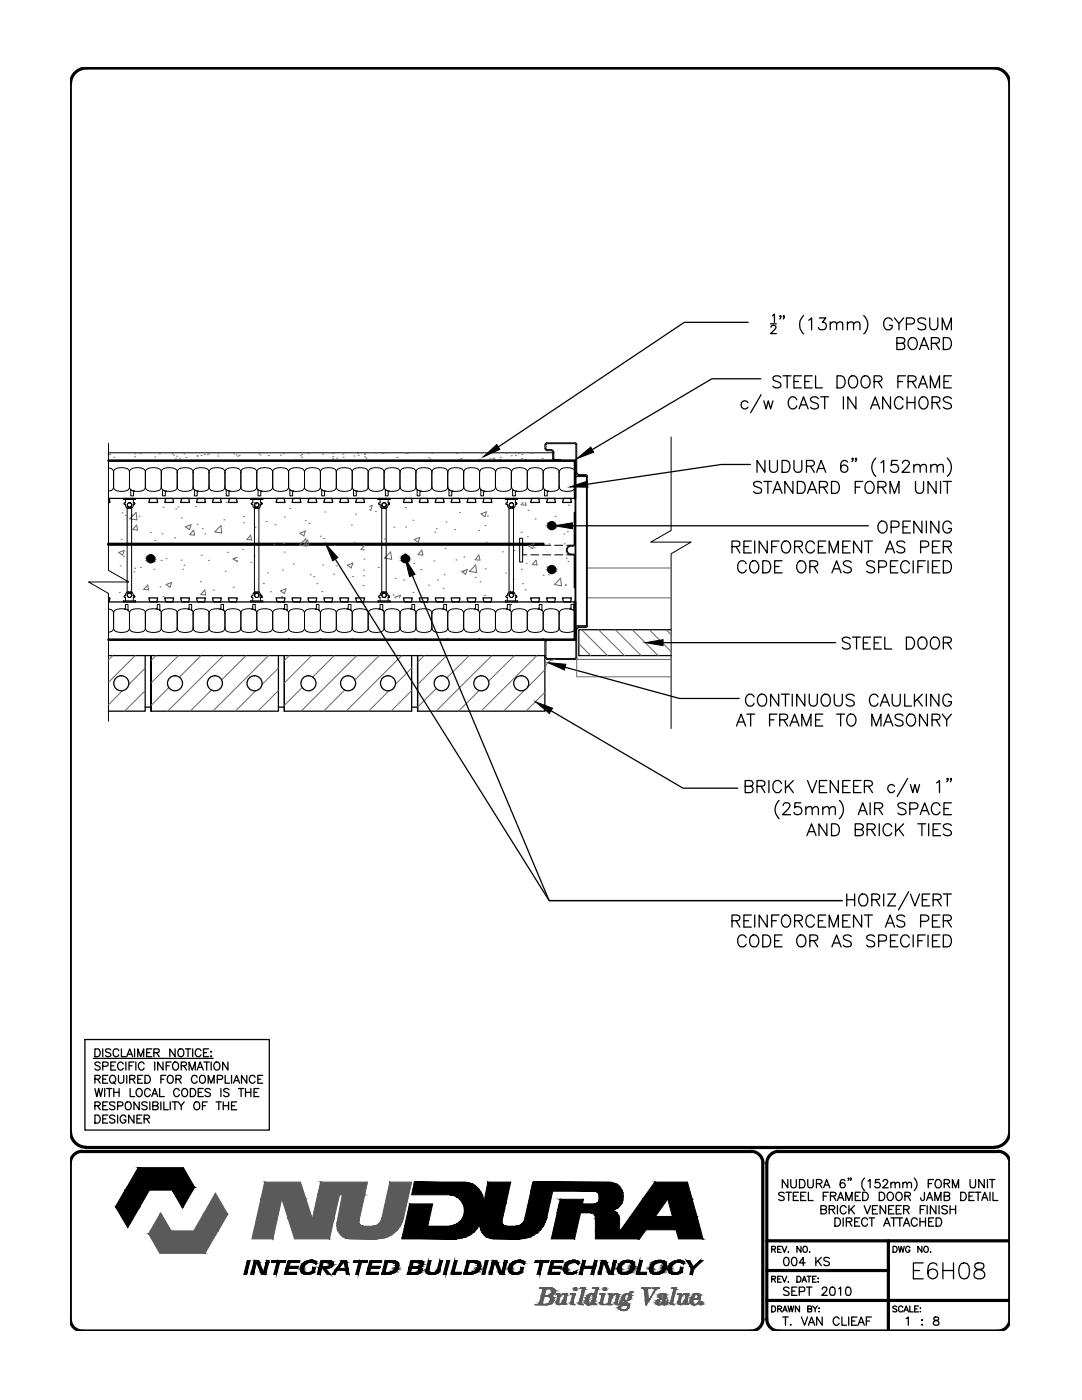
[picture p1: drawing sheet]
<svg xmlns="http://www.w3.org/2000/svg" width="216mm" height="279mm" viewBox="0 0 216 279" stroke-linecap="round" stroke-linejoin="round" font-family="sans-serif">
<!-- layer: LINE65 -->
<g fill="none" stroke="#000" stroke-width=".63">
<path d="M21.6 108.6h86.8"/>
<circle cx="30.1" cy="111.5" r=".61"/>
<circle cx="80.9" cy="111.5" r=".61"/>
<circle cx="110.1" cy="113.7" r=".61"/>
<circle cx="110.1" cy="104.9" r=".61"/>
</g>
<!-- layer: LINE9 -->
<g fill="none" stroke="#000" stroke-width=".2">
<path d="M21.6 90.4h88.7v1.5h-1.6M21.7 93.4l.4 .1a.78 .78 0 0 1 .6 .7 1.1 1.1 0 0 1 1.3-.9l.9 .1a.92 .92 0 0 1 .9 .8 1.1 1.1 0 0 1 1.4-.9l.9 .1a.92 .92 0 0 1 .9 .8 .78 .78 0 0 1 .6-.7M22.7 94.3v2.9M22.7 97.2a1.1 1.1 0 0 0 1.3 .9l.9-.1a.92 .92 0 0 0 .9-.8M22.7 97.2a.93 .93 0 0 1-1 .8M24.7 99.5v.2zM24.7 99.7h2.3M24.7 99.5h2.3M25 99.7v.7h-.3l.3 .4M25.8 94.3v2.9M25.8 97.2a.78 .78 0 0 0 .6 .7M26 97.7l.1 .1"/>
<path d="M26 97.7l.4 .2M26.1 97.9v1.1h.5l.1-.9 .2-.1-.5-.1M26.6 99.7v.7h.2M27 99.5h.1M27 99.5v.2zM29 97.2a1.1 1.1 0 0 1-1.4 .9l-1.2-.2M29 94.3v2.9M29 97.2a.78 .78 0 0 0 .6 .7M32.2 97.2a1.1 1.1 0 0 1-1.4 .9l-1.2-.2M32.2 94.3v2.9M32.2 97.2a.78 .78 0 0 0 .5 .7M32.4 97.7v.1"/>
<path d="M32.4 97.7l.3 .2M32.4 97.9v1.1h.6v-.9l.2-.1-.5-.1M35.4 97.2a1.1 1.1 0 0 1-1.4 .9l-1.3-.2M35.4 94.3v2.9M35.4 97.2a1.1 1.1 0 0 0 1.3 .9l1.3-.2M38 93.5l-.8-.2-.9 .1a.92 .92 0 0 0-.9 .8 1.1 1.1 0 0 0-1.4-.9l-.9 .1a.92 .92 0 0 0-.9 .8 1.1 1.1 0 0 0-1.4-.9l-1.2 .2M38 93.5a.78 .78 0 0 1 .5 .7 .78 .78 0 0 1 .6-.7M38.5 97.2a.78 .78 0 0 1-.5 .7M38.5 94.3v2.9M38.5 97.2a.78 .78 0 0 0 .6 .7l-.4-.2M38.7 97.7l.1 .1M41.7 97.2a1.1 1.1 0 0 1-1.4 .9l-1.2-.2 .5 .1-.2 .1-.1 .9h-.5v-1.1"/>
<path d="M41.7 94.3v2.9M41.7 97.2a1.1 1.1 0 0 0 1.4 .9l.8-.1a.92 .92 0 0 0 1-.8M44.9 97.2a.78 .78 0 0 0 .5 .7M44.9 94.3v2.9M45.1 97.7v.1M45.1 97.7l.3 .2M45.1 97.9v1.1h.6v-.9l.2-.1M45.4 97.9l1.3 .2 .8-.2M45.4 97.9l.5 .1M47.5 93.5l-.8-.2-.9 .1a.92 .92 0 0 0-.9 .8 1.1 1.1 0 0 0-1.4-.9l-.8 .1a.92 .92 0 0 0-1 .8 1.1 1.1 0 0 0-1.4-.9l-1.2 .2M47.5 93.5a.78 .78 0 0 1 .6 .7 .78 .78 0 0 1 .5-.7M48.1 97.2a.78 .78 0 0 1-.6 .7"/>
<path d="M48.1 97.2a.78 .78 0 0 0 .5 .7M48.1 94.3v2.9M50.1 99.5v.2zM50.1 99.7h2.3M50.1 99.5h2.3M50.4 99.7v.7h-.3l.3 .4M51.2 97.2a1.1 1.1 0 0 1-1.3 .9l-1.3-.2M51.2 97.2a.78 .78 0 0 0 .6 .7M51.2 94.3v2.9M51.4 97.7l.1 .1M51.4 97.7l.4 .2M51.5 97.9v1.1h.5l.1-.9 .2-.1-.5-.1"/>
<path d="M52 99.7v.7h.2M52.4 99.5h.1M52.4 99.5v.2zM54.4 97.2a1.1 1.1 0 0 0 1.4 .9l1.2-.2M54.4 94.3v2.9M54.4 97.2a1.1 1.1 0 0 1-1.4 .9l-1.2-.2M57 93.5l-.8-.2-.8 .1a.92 .92 0 0 0-1 .8 1.1 1.1 0 0 0-1.4-.9l-.8 .1a.92 .92 0 0 0-1 .8 1.1 1.1 0 0 0-1.3-.9l-1.3 .2M57 93.5a.78 .78 0 0 1 .6 .7 1.1 1.1 0 0 1 1.4-.9l.8 .1a.92 .92 0 0 1 1 .8 1.1 1.1 0 0 1 1.3-.9l.9 .1a.92 .92 0 0 1 .9 .8 1.1 1.1 0 0 1 1.4-.9l.9 .1a.92 .92 0 0 1 .9 .8 1.1 1.1 0 0 1 1.4-.9l.8 .1a.92 .92 0 0 1 1 .8 1.1 1.1 0 0 1 1.4-.9l.8 .1a.92 .92 0 0 1 1 .8M57.5 91.9h.2l-.1 .2zM57.6 97.2a.78 .78 0 0 0 .5 .7M57.6 94.3v2.9M57.6 97.2a.78 .78 0 0 1-.6 .7"/>
<path d="M57.8 97.7v.1M57.8 97.7l.3 .2M57.8 97.9v1.1h.6v-.9l.2-.1-.5-.1M60.8 97.2a1.1 1.1 0 0 1-1.4 .9l-1.3-.2M60.8 97.2a1.1 1.1 0 0 0 1.3 .9l.9-.1a.92 .92 0 0 0 .9-.8M60.8 94.3v2.9M63.8 91.9h.2l-.1 .2zM63.9 97.2a.78 .78 0 0 0 .6 .7M63.9 94.3v2.9M64.1 97.7l.1 .1M64.1 97.7l.4 .2M64.2 97.9v1.1h.5l.1-.9 .2-.1"/>
<path d="M64.5 97.9l.5 .1M67.1 97.2a1.1 1.1 0 0 1-1.4 .9l-1.2-.2M67.1 97.2a1.1 1.1 0 0 0 1.4 .9l.8-.1a.92 .92 0 0 0 1-.8M67.1 94.3v2.9M70.2 91.9h.2l-.1 .2zM70.3 97.2a.78 .78 0 0 0 .5 .7M70.3 94.3v2.9M70.5 97.7v.1M70.5 97.7l.3 .2M70.5 97.9v1.1h.6v-.9l.2-.1-.5-.1M73.5 94.3v2.9a1.1 1.1 0 0 1-1.4 .9l-1.3-.2M75.5 99.5v.2z"/>
<path d="M75.5 99.7h2.3M75.5 99.5h2.3M75.8 99.7v.7h-.3l.3 .4M76.6 94.2a1.1 1.1 0 0 0-1.3-.9l-.9 .1a.92 .92 0 0 0-.9 .8M76.6 94.3v2.9a1.1 1.1 0 0 1-1.3 .9l-.9-.1a.92 .92 0 0 1-.9-.8M76.7 97.2a.78 .78 0 0 0 .5 .7l-.3-.2M76.8 97.7l.1 .1M76.9 97.9v1.1h.5v-.8M77.2 93.5l.8-.2 .9 .1a.92 .92 0 0 1 .9 .8M77.2 93.5a.78 .78 0 0 0-.5 .7M77.4 99.7v.7h.2M77.7 98l-.2 .2"/>
<path d="M77.8 99.5h.1M77.8 99.5v.2zM79.8 94.3v2.9a1.1 1.1 0 0 1-1.4 .9l-1.2-.2 .5 .1M79.9 97.2a.78 .78 0 0 0 .5 .7M80.4 93.5l.8-.2 .8 .1a1 1 0 0 1 1 .8 1.08 1.08 0 0 1 1.4-.9l.8 .1a.92 .92 0 0 1 1 .8M80.4 93.5a.78 .78 0 0 0-.5 .7M82.9 91.9h.2l-.1 .2zM83 97.2a1.1 1.1 0 0 1-1.4 .9l-1.2-.2M83 94.3v2.9M83 97.2a.78 .78 0 0 0 .6 .7M83.2 97.7v.1M83.2 97.7l.4 .2"/>
<path d="M83.2 97.9v1.1h.6v-.8M83.5 97.9l.5 .1M84.1 98l-.3 .2M86.2 94.3v2.9a1.1 1.1 0 0 1-1.4 .9l-1.3-.2M86.2 97.2a.78 .78 0 0 0 .5 .7M86.7 93.5l.8-.2 .9 .1a.92 .92 0 0 1 .9 .8M86.7 93.5a.78 .78 0 0 0-.5 .7M89.2 91.9h.2l-.1 .2zM89.3 94.3v2.9a1.1 1.1 0 0 1-1.3 .9l-1.3-.2M89.4 97.2a.78 .78 0 0 0 .5 .7l-.3-.2M89.5 97.7l.1 .1M89.6 97.9v1.1h.5v-.8"/>
<path d="M89.9 93.5a.78 .78 0 0 0-.5 .7M92 93.5l-.9-.2-1.2 .2M92 97.9l-.9 .2-1.2-.2 .5 .1-.2 .2M92 93.5a.78 .78 0 0 1 .5 .7l.1-.2a2.13 2.13 0 0 1 2.8-.4l.3 .6M92.5 97.2a.78 .78 0 0 1-.5 .7M92.5 94.3v2.9M95.6 91.9h.2l-.1 .2zM95.7 94.3v2.9a1.1 1.1 0 0 1-1.4 .9l-.8-.1a.92 .92 0 0 1-.9-.8M95.7 97.2a.78 .78 0 0 0 .6 .7l-.4-.2M95.9 97.7v.1M95.9 97.9v1.1h.6v-.8M96.2 93.5l.9-.2 .8 .1a.92 .92 0 0 1 1 .8"/>
<path d="M96.3 93.5a.78 .78 0 0 0-.6 .7M96.8 98l-.3 .2M98.9 94.3v2.9a1.1 1.1 0 0 1-1.4 .9l-1.3-.2 .5 .1M98.9 97.2a.78 .78 0 0 0 .5 .7M99.4 97.9l1.3 .2 .8-.2M99.4 93.5a.78 .78 0 0 0-.5 .7M100.9 99.5v.2zM100.9 99.7h2.3M100.9 99.5h2.3M101.2 99.7v.7h-.3l.3 .4M101.5 93.5l-.8-.2-1.3 .2M101.5 93.5a.78 .78 0 0 1 .5 .7"/>
<path d="M102 94.3v2.9a.78 .78 0 0 1-.5 .7M102.1 97.2a.78 .78 0 0 0 .5 .7M102.2 97.7l.1 .1M102.3 97.7l.3 .2M102.3 97.9v1.1h.5l.1-.9 .2-.1M102.6 97.9l.5 .1M102.8 99.7v.7h.2M103.2 99.5h.1M103.2 99.5v.2zM105.2 94.2a1.1 1.1 0 0 0-1.4-.9l-.8 .1a.92 .92 0 0 0-.9 .8M105.2 94.3v2.9a1.1 1.1 0 0 1-1.4 .9l-1.2-.2M105.3 97.2a.78 .78 0 0 0 .5 .7"/>
<path d="M105.8 93.5l.8-.2 .8 .1a.92 .92 0 0 1 1 .8M105.8 93.5a.78 .78 0 0 0-.5 .7M108.3 91.9h.2l-.1 .2zM108.4 94.3v2.9a1.1 1.1 0 0 1-1.4 .9l-1.2-.2M108.4 97.2a.78 .78 0 0 0 .6 .7M108.6 97.7v.1M108.6 97.7l.4 .2M108.6 97.9v1.1h.6v-.8M108.9 88.8v.8M108.9 97.9l1.3 .2 .8-.2M108.9 97.9l.6 .1-.3 .2M109 89.5l.2 .2h.7"/>
<path d="M109.1 88.4h5.6M109.2 88.3l-.4 .2-.1 1.1 .3 .3h.9M109.9 89.9l.4 .2v.2M109.9 89.7a.61 .61 0 0 1 .6 .6M110.3 90.4v1.1l.1 .2 .3 .2M110.5 90.4v1.2M110.5 91.5l.2 .2M110.7 91.7h1.2v.2h-1.2M111 93.5a2.1 2.1 0 0 0-2.5 .5l-.1 .2M111 93.5a.78 .78 0 0 1 .6 .7M111.6 94.3v2.9a.78 .78 0 0 1-.6 .7M111.6 97.2a.78 .78 0 0 0 .5 .7"/>
<path d="M112.1 93.5l.8-.2 .9 .1a.92 .92 0 0 1 .9 .8M112.1 93.5a.78 .78 0 0 0-.5 .7M114.7 88.5h-5.5l-.2 .2M114.7 88.3l.4 .2v.2M114.7 88.5l.2 .2v5.6a.61 .61 0 0 0 .6 .6M114.7 94.3v2.9a1.1 1.1 0 0 1-1.3 .9l-1.3-.2M114.7 92.7h.2v34.5h-.2zM114.9 95.1h2.1v29.8h-2.1M115.1 88.8v5.5M115.1 94.3l.1 .2 .3 .2M115.5 94.9h1.3l.2 .2M115.5 94.7h1.3"/>
<path d="M116.8 94.7l.4 .2v.2M117 95.1v29.8l-.2 .1-1.3 .1M117.2 95.1v29.8M24.7 119.9v.2zM24.7 119.9h2.3M25 100.8l.1 .4 .3 .3M25 100.8h.1M25 118.8h.1M25 118.8l-.3 .2 .1 .2h.2v.7M25.4 100.8v8.7M25.4 109.7v6.3M25.4 116.1v2.7"/>
<path d="M25.4 101.5h.1M25.4 118.1l-.3 .3-.1 .4M25.4 118.1h.1M25.4 101.5h.3M25.4 118.1h.3M25.7 101.2a.44 .44 0 0 1-.2-.7 .44 .44 0 0 1 .7 0 .44 .44 0 0 1-.2 .7M25.7 101.2h.1M25.7 101.5h.1M25.7 101.4h.1M25.7 118.4a.42 .42 0 0 0-.2 .7 .42 .42 0 0 0 .6 0 .42 .42 0 0 0-.1-.7M25.7 118.4h.1M25.7 118.1h.1"/>
<path d="M25.7 118.2h.1M25.7 101.2v.2M25.7 118.2v.2M25.8 119.2h.1M26 101.2h.1M26 101.4v.1M26 118.4h.1M26 101.2v.2M26 118.2v.2M26 118.1a.58 .58 0 0 1 .6 .7M26 118.1v.1M26.3 100.8v18"/>
<path d="M26.6 100.7h.2h-.2M26.6 100.8a.58 .58 0 0 1-.6 .7M26.6 100.8h.1M26.6 118.9h.2h-.2M26.6 118.8h.1M26.6 100.7v.1M26.6 118.8v.1M26.8 100.4h.1l-.1 .3 .1-.3zM26.8 118.9l.1 .1-.1 .2 .1-.1zM26.8 119.2h-.2v.7M27 119.9v.2zM50.1 119.9v.2z"/>
<path d="M50.1 119.9h2.3M50.4 100.8l.1 .4 .3 .3M50.4 100.8h.1M50.4 118.8h.1M50.4 118.8l-.3 .2 .1 .2h.2v.7M50.8 100.8v18M50.8 101.5h.1M50.8 118.1l-.3 .3-.1 .4M50.8 118.1h.1M50.8 101.5h.3M50.8 118.1h.3M51.1 101.2a.44 .44 0 0 1-.2-.7 .44 .44 0 0 1 .7 0 .44 .44 0 0 1-.2 .7"/>
<path d="M51.1 101.2h.1M51.1 101.5h.1M51.1 101.4h.1M51.1 118.4a.42 .42 0 0 0-.2 .7 .42 .42 0 0 0 .6 0 .42 .42 0 0 0-.1-.7M51.1 118.4h.1M51.1 118.1h.1M51.1 118.2h.1M51.1 101.2v.2M51.1 118.2v.2M51.2 119.2h.1M51.4 101.2h.1M51.4 101.4v.1"/>
<path d="M51.4 118.4h.1M51.4 101.2v.2M51.4 118.2v.2M51.4 118.1a.58 .58 0 0 1 .6 .7M51.4 118.1v.1M51.7 100.8v18M52 100.7h.2h-.2M52 100.8a.58 .58 0 0 1-.6 .7M52 100.8h.1M52 118.9h.2h-.2M52 118.8h.1M52 100.7v.1"/>
<path d="M52 118.8v.1M52.2 100.4h.1l-.1 .3 .1-.3zM52.2 118.9l.1 .1-.1 .2 .1-.1zM52.2 119.2h-.2v.7M52.4 119.9v.2zM75.5 119.9v.2zM75.5 119.9h2.3M75.8 100.8l.1 .4 .3 .3M75.8 100.8h.1M75.8 118.8h.1M75.8 118.8l-.3 .2 .1 .2h.2v.7M76.2 100.8v18"/>
<path d="M76.2 101.5h.1M76.2 118.1l-.3 .3-.1 .4M76.2 118.1h.1M76.2 101.5h.3M76.2 118.1h.3M76.5 101.2a.44 .44 0 0 1-.2-.7 .44 .44 0 0 1 .7 0 .44 .44 0 0 1-.2 .7M76.5 101.2h.1M76.5 101.5h.1M76.5 101.4h.1M76.5 118.4a.42 .42 0 0 0-.2 .7 .42 .42 0 0 0 .6 0 .42 .42 0 0 0-.1-.7M76.5 118.4h.1M76.5 118.1h.1"/>
<path d="M76.5 118.2h.1M76.5 101.2v.2M76.5 118.2v.2M76.8 101.2h.1M76.8 101.4v.1M76.8 118.4h.1M76.8 101.2v.2M76.8 118.2v.2M76.8 118.1a.65 .65 0 0 1 .6 .7M76.8 118.1v.1M77.1 100.8v18M77.4 100.7h.2h-.2"/>
<path d="M77.4 100.8a.65 .65 0 0 1-.6 .7M77.4 100.8h.1M77.4 118.9h.2h-.2M77.4 118.8h.1M77.4 100.7v.1M77.4 118.8v.1M77.6 100.4l.1 .1-.1 .2 .1-.2zM77.6 118.9l.1 .2-.1 .1 .1-.1zM77.6 119.2h-.2v.7M77.8 119.9v.2zM100.9 119.9v.2zM100.9 119.9h2.3"/>
<path d="M101.2 100.8l.1 .4 .3 .3M101.2 100.8h.1M101.2 118.8h.1M101.2 118.8l-.3 .2 .1 .2h.2v.7M101.6 100.8v18M101.6 101.5h.1M101.6 118.1l-.3 .3-.1 .4M101.6 118.1h.1M101.6 101.5h.3M101.6 118.1h.3M101.9 101.2a.44 .44 0 0 1-.2-.7 .44 .44 0 0 1 .7 0 .44 .44 0 0 1-.2 .7M101.9 101.2h.1"/>
<path d="M101.9 101.5h.1M101.9 101.4h.1M101.9 118.4a.42 .42 0 0 0-.2 .7 .42 .42 0 0 0 .6 0 .42 .42 0 0 0-.1-.7M101.9 118.4h.1M101.9 118.1h.1M101.9 118.2h.1M101.9 101.2v.2M101.9 118.2v.2M102.2 101.2h.1M102.2 101.4v.1M102.2 118.4h.1M102.2 101.2v.2"/>
<path d="M102.2 118.2v.2M102.2 118.1a.65 .65 0 0 1 .6 .7M102.2 118.1v.1M102.5 100.8v18M102.8 100.7h.2h-.2M102.8 100.8a.65 .65 0 0 1-.6 .7M102.8 100.8h.1M102.8 118.9h.2h-.2M102.8 118.8h.1M102.8 100.7v.1M102.8 118.8v.1M103 100.4l.1 .1-.1 .2 .1-.2z"/>
<path d="M103 118.9l.1 .2-.1 .1 .1-.1zM103 119.2h-.2v.7M103.2 119.9v.2zM103.7 107.4h.6v4.8h-.6zM105.1 108.8h-.8v1.9h.8M105.9 108.8h1.6M105.9 110.7h1.6M108.3 108.8h1.6M108.3 110.7h1.6M110.7 108.8h1.6M110.7 110.7h1.6M113.1 110.7h1.1l.4 .2v.2"/>
<path d="M113.9 110.6h.4M114 108.8a.95 .95 0 0 0-1 1 .95 .95 0 0 0 1 .9M114.3 110.6l.4 .2v.2M114.6 108.4v-6.1h.1v6.3l-.2 .3-.2 .1a.82 .82 0 0 0-1.1 .6 .82 .82 0 0 0 .8 1M114.6 108.4l-.2 .4h-.2h-1.1M114.7 111v6.3h-.1v-6.1M21.7 121.5l.4 .1a.78 .78 0 0 1 .6 .8M22.7 122.4v2.9M24.7 120.1h2.3M25 121.3l-.2 .2 .5 .1M25 121.4v-.8h.5v1.1M25.3 121.6l-.8-.1h-.9a.92 .92 0 0 0-.9 .9"/>
<path d="M25.3 121.6a.78 .78 0 0 1 .5 .8M25.3 121.6l.3 .2v-.1M25.8 122.4v2.9M27 120.1h.1M29 122.4a1.1 1.1 0 0 0-1.4-.9h-.8a.92 .92 0 0 0-1 .9M29 122.4v2.9M29.6 121.6a.78 .78 0 0 0-.6 .8M29.6 126.1a.78 .78 0 0 1-.6-.8 1.1 1.1 0 0 1-1.4 .9h-.8a.92 .92 0 0 1-1-.9 1.1 1.1 0 0 1-1.3 .9h-.9a.92 .92 0 0 1-.9-.9 .93 .93 0 0 1-1 .9M29.6 126.1l.8 .1h.8a.92 .92 0 0 0 1-.9 1.1 1.1 0 0 0 1.4 .9h.8a.92 .92 0 0 0 1-.9 1.1 1.1 0 0 0 1.3 .9l1.3-.1M31.1 121.5l.5 .1M31.4 121.3l-.2 .2M31.4 121.4v-.8h.5v1.1"/>
<path d="M31.6 121.6l-.8-.1-1.2 .1M31.6 121.6a.78 .78 0 0 1 .6 .8M31.6 121.6l.4 .2-.1-.1M32.2 122.4v2.9M35.4 122.4a1.1 1.1 0 0 0-1.4-.9h-.9a.92 .92 0 0 0-.9 .9M35.4 122.4v2.9M37.7 121.4v-.8h.5l.1 1.3-.3-.3a.78 .78 0 0 1 .5 .8M37.7 121.3l-.2 .2 .5 .1-.8-.1h-.9a.92 .92 0 0 0-.9 .9M38 126.1a.78 .78 0 0 0 .5-.8 .78 .78 0 0 0 .6 .8M38.5 122.4v2.9M39.1 121.6a.78 .78 0 0 0-.6 .8M39.1 126.1l.8 .1h.9a.92 .92 0 0 0 .9-.9 1.1 1.1 0 0 0 1.4 .9h.8a.92 .92 0 0 0 1-.9 1.1 1.1 0 0 0 1.4 .9l1.2-.1"/>
<path d="M39.1 121.6l.8-.1h.9a.92 .92 0 0 1 .9 .9M41.7 122.4v2.9M44.1 121.4v-.8h.5v1.1M44.1 121.3l-.2 .2 .4 .1M44.3 121.6l-.8-.1h-.8a.92 .92 0 0 0-1 .9M44.3 121.6a.78 .78 0 0 1 .6 .8M44.3 121.6l.4 .2-.1-.1M44.9 122.4v2.9M47.5 121.6l-.8-.1h-.9a.92 .92 0 0 0-.9 .9M47.5 121.6a.78 .78 0 0 1 .6 .8M47.5 126.1a.78 .78 0 0 0 .6-.8 .78 .78 0 0 0 .5 .8M48.1 122.4v2.9"/>
<path d="M48.6 121.6a.78 .78 0 0 0-.5 .8M48.6 126.1l.8 .1h.9a.92 .92 0 0 0 .9-.9 1.1 1.1 0 0 0 1.4 .9h.9a.92 .92 0 0 0 .9-.9 1.1 1.1 0 0 0 1.4 .9l1.2-.1M50.1 120.1h2.3M50.2 121.5l.5 .1M50.4 121.4v-.8h.5v1.1M50.4 121.3l-.2 .2M50.7 121.6l-.8-.1-1.3 .1M50.7 121.6a.78 .78 0 0 1 .5 .8M50.7 121.6l.3 .2v-.1M51.2 122.4v2.9M52.4 120.1h.1M54.4 122.4v2.9"/>
<path d="M54.4 122.4a1.1 1.1 0 0 0-1.4-.9h-.8a.92 .92 0 0 0-1 .9M56.8 121.4v-.8h.5v1.1M56.8 121.3l-.3 .2 .5 .1-.8-.1h-.8a.92 .92 0 0 0-1 .9M57.3 121.7l.1 .2-.4-.3a.78 .78 0 0 1 .6 .8M57.6 127.5l.1 .2h-.2zM57.6 122.4v2.9M60.8 122.4a1.1 1.1 0 0 0-1.4-.9h-.9a.92 .92 0 0 0-.9 .9M60.8 122.4v2.9M63.1 121.4v-.8h.5v1.1M63.1 121.3l-.2 .2 .5 .1M63.4 121.6l-.8-.1h-.9a.92 .92 0 0 0-.9 .9M63.4 121.6l.3 .2v-.1"/>
<path d="M63.4 121.6a.78 .78 0 0 1 .5 .8M63.9 127.5l.1 .2h-.2zM63.9 122.4v2.9M67.1 122.4a1.1 1.1 0 0 0-1.4-.9h-.8a.92 .92 0 0 0-1 .9M67.1 122.4v2.9M69.5 121.4v-.8h.5l.1 1.2-.4-.2M69.5 121.3l-.2 .2 .4 .1M69.7 121.6l-.8-.1h-.8a.92 .92 0 0 0-1 .9M69.7 121.6a.78 .78 0 0 1 .6 .8M70.3 122.4a1.1 1.1 0 0 1 1.4-.9h.8a.92 .92 0 0 1 1 .9v2.9M70.3 127.5l.1 .2h-.2zM70.3 122.4v2.9"/>
<path d="M73.5 125.3a1.1 1.1 0 0 1-1.4 .9h-.9a.92 .92 0 0 1-.9-.9 1.1 1.1 0 0 1-1.4 .9h-.8a.92 .92 0 0 1-1-.9 1.1 1.1 0 0 1-1.4 .9h-.8a.92 .92 0 0 1-1-.9 1.1 1.1 0 0 1-1.3 .9h-.9a.92 .92 0 0 1-.9-.9 1.1 1.1 0 0 1-1.4 .9h-.9a.92 .92 0 0 1-.9-.9 .78 .78 0 0 1-.6 .8M73.5 125.3a1.08 1.08 0 0 0 1.3 .9h.9a.92 .92 0 0 0 .9-.9M75.5 120.1h2.3M75.6 121.5l.5 .1M75.8 121.4v-.8h.6v1.2l-.3-.2M75.8 121.3l-.2 .2M76.1 121.6a2.1 2.1 0 0 0-2.6 .5v.3M76.1 121.6a.78 .78 0 0 1 .5 .8v2.9M76.7 125.3a.78 .78 0 0 0 .5 .8M77.2 121.6l.8-.1h.9a.92 .92 0 0 1 .9 .9v2.9M77.2 121.6a.78 .78 0 0 0-.5 .8M77.8 120.1h.1"/>
<path d="M79.8 125.3a1.1 1.1 0 0 1-1.4 .9l-1.2-.1M79.9 125.3a.78 .78 0 0 0 .5 .8M80.4 121.6a.78 .78 0 0 0-.5 .8M82.2 121.4v-.8h.5l.1 1.2M82.2 121.3l-.2 .2 .4 .1M82.4 121.6l-.8-.1-1.2 .1M82.4 121.6a.78 .78 0 0 1 .6 .8M82.4 121.6l.4 .3M83 127.5l.1 .2h-.2zM83 122.4v2.9M83 122.4a1.08 1.08 0 0 1 1.4-.9h.8a.92 .92 0 0 1 1 .9v2.9M86.2 125.3a1.1 1.1 0 0 1-1.4 .9h-.9a.92 .92 0 0 1-.9-.9l-.1 .3a1.54 1.54 0 0 1-1.7 .6l-.8-.1"/>
<path d="M86.2 125.3a.78 .78 0 0 0 .5 .8M86.7 121.6a.78 .78 0 0 0-.5 .8M88.5 121.4v-.8h.6v1.2l-.3-.2M88.5 121.3l-.2 .2 .5 .1M88.8 121.6l-.8-.1-1.3 .1M88.8 121.6a.78 .78 0 0 1 .5 .8v2.9M89.3 125.3a1.1 1.1 0 0 1-1.3 .9l-1.3-.1M89.3 127.5l.1 .2h-.2zM89.4 125.3a.78 .78 0 0 0 .5 .8M89.9 126.1l1.2 .1 .9-.1M89.9 121.6a.78 .78 0 0 0-.5 .8M92 121.6l-.9-.1-1.2 .1"/>
<path d="M92 121.6a.78 .78 0 0 1 .5 .8M92.5 122.4v2.9M94.6 121.5l.5 .1M94.9 121.3l-.2 .2M94.9 121.4v-.8h.5l.1 1.2-.4-.2M95.1 121.6a2.1 2.1 0 0 0-2.5 .5v.3M95.1 121.6a.78 .78 0 0 1 .6 .8v2.9M95.7 125.3a1.1 1.1 0 0 1-1.4 .9h-.8a1 1 0 0 1-1-.9 .78 .78 0 0 1-.5 .8M95.7 127.5l.1 .2h-.2zM95.7 125.3a.78 .78 0 0 0 .6 .8M96.2 121.6l.9-.1h.8a.92 .92 0 0 1 1 .9v2.9M96.3 121.6a.78 .78 0 0 0-.6 .8"/>
<path d="M98.9 125.3a1.1 1.1 0 0 1-1.4 .9l-1.3-.1M98.9 125.3a.78 .78 0 0 0 .5 .8M99.4 126.1l1.3 .1 .8-.1M99.4 121.6a.78 .78 0 0 0-.5 .8M100.9 120.1h2.3M101.2 121.3l-.2 .2 .5 .1-.8-.1-1.3 .1M101.2 121.4v-.8h.6v1.3l-.3-.3a.78 .78 0 0 1 .5 .8v2.9M102 125.3a.78 .78 0 0 1-.5 .8M102.1 122.4a1.08 1.08 0 0 1 1.3-.9h.9a.92 .92 0 0 1 .9 .9v2.9M102.1 125.3a1.08 1.08 0 0 0 1.3 .9h.9a.92 .92 0 0 0 .9-.9M103.2 120.1h.1M105.3 125.3a.78 .78 0 0 0 .5 .8"/>
<path d="M105.8 121.6a.78 .78 0 0 0-.5 .8M107.6 121.3l-.2 .2 .4 .1M107.6 121.4v-.8h.5l.1 1.2-.4-.2M107.8 121.6l-.8-.1-1.2 .1M107.8 121.6a.78 .78 0 0 1 .6 .8v2.9M108.4 125.3a1.1 1.1 0 0 1-1.4 .9l-1.2-.1M108.4 127.5l.1 .2h-.2zM108.4 125.3a1.08 1.08 0 0 0 1.4 .9l1.2-.1M108.7 128l.1 3.2 .2 .3 5.7 .1M108.9 128v3.2M109 131.2l.2 .2M109.1 127.7h1.2v.1h-1.1l-.2 .2"/>
<path d="M109.1 131.4h5.6M109.2 127.6l-.4 .2v.2M111 121.6a2.1 2.1 0 0 0-2.5 .5l-.1 .3M111 121.6a.78 .78 0 0 1 .6 .8v2.9M111.6 125.3a.78 .78 0 0 1-.6 .8M111.6 125.3a.78 .78 0 0 0 .5 .8M112.1 121.6a.78 .78 0 0 0-.5 .8M113.9 121.3l-.2 .2 .5 .1M113.9 121.4v-.8h.6v1.2l-.3-.2M114.2 121.6l-.8-.1-1.3 .1M114.2 121.6a.78 .78 0 0 1 .5 .8v2.9M114.7 125.3a1.1 1.1 0 0 1-1.3 .9l-1.3-.1"/>
<path d="M115.1 125.7v5.5M115.1 131.2l-.2 .3-.2 .1M115.5 125a.61 .61 0 0 0-.6 .7v5.5l-.2 .2M115.5 125.3l-.3 .1-.1 .3M117.2 124.8v.3l-.4 .2h-1.3"/>
<circle cx="25.9" cy="118.8" r=".44"/>
<circle cx="25.9" cy="100.8" r=".44"/>
<circle cx="51.3" cy="100.8" r=".44"/>
<circle cx="51.3" cy="118.8" r=".44"/>
<circle cx="76.7" cy="118.8" r=".44"/>
<circle cx="76.7" cy="100.8" r=".44"/>
<circle cx="102.1" cy="100.8" r=".44"/>
<circle cx="102.1" cy="118.8" r=".44"/>
</g>
<!-- layer: LINE50 -->
<path d="M21.6 91.9h93.1v7.6M21.6 127.7h93.1v-7.6v7.6" fill="none" stroke="#000" stroke-width=".51"/>
<!-- layer: LINE18 -->
<path d="M21.6 88.5v25.3l4.1 2.3h-8l3.9 2.3v25.5M133.9 87.2v18.7l-4 2.3h8l-4 2.3v34.9" fill="none" stroke="#000" stroke-width=".2"/>
<!-- layer: LINE65 -->
<g fill="#000" stroke="#000" stroke-width=".2">
<path d="M29.6 111.9h1l-.2 .2zM29.8 111h.6zM80.4 111.9h1l-.2 .2zM80.6 111h.6zM109.6 105.2h1l-.2 .2zM109.6 114h1l-.2 .2zM109.8 104.4h.6zM109.8 113.2h.6z"/>
<path d="M29.6 111.2l-.1 .3h1.2zM29.6 111.2h1l.1 .3z"/>
<path d="M29.6 111.2h1l-.8-.2zM29.8 111h.6l.2 .2z"/>
<path d="M29.5 111.5l.1 .4h1zM29.5 111.5h1.2l-.1 .4z"/>
<path d="M29.6 111.9l.2 .2h.6zM29.8 112.1h.6z"/>
<path d="M80.4 111.2l-.1 .3h1.2zM80.4 111.2h1l.1 .3z"/>
<path d="M80.4 111.2h1l-.8-.2zM80.6 111h.6l.2 .2z"/>
<path d="M80.3 111.5l.1 .4h1zM80.3 111.5h1.2l-.1 .4z"/>
<path d="M80.4 111.9l.2 .2h.6zM80.6 112.1h.6z"/>
<path d="M109.6 104.6l-.1 .3h1.2zM109.6 104.6h1l.1 .3z"/>
<path d="M109.6 113.4l-.1 .3h1.2zM109.6 113.4h1l.1 .3z"/>
<path d="M109.6 104.6h1l-.8-.2zM109.8 104.4h.6l.2 .2z"/>
<path d="M109.5 104.9l.1 .3h1zM109.5 104.9h1.2l-.1 .3z"/>
<path d="M109.6 105.2l.2 .2h.6zM109.8 105.4h.6z"/>
<path d="M109.6 113.4h1l-.8-.2zM109.8 113.2h.6l.2 .2z"/>
<path d="M109.5 113.7l.1 .3h1zM109.5 113.7h1.2l-.1 .3z"/>
<path d="M109.6 114l.2 .2h.6zM109.8 114.2h.6z"/>
</g>
<!-- layer: HATCH -->
<g fill="none" stroke="#666" stroke-width=".2">
<path d="M21.8 90.7h.1M21.9 90.6h.1M22.7 91.3h.1M23.2 91.9h.1M26.9 91.2h.1M26.9 90.6h.1M28 90.5h.1M30.9 91.2h.1M31.8 90.6h.1M32.8 91.8h.1M34.3 90.6h.1M34.6 90.8h.1"/>
<path d="M35 91.6h.1M35.2 91h.1M35.8 91.5h.1M36.7 90.6h.1M37.1 91.3h.1M39.3 91h.1M39.4 91h.1M40.1 90.9h.1M40.8 90.7h.1M41.4 90.7h.1M41.7 90.6h.1M43.4 91h.1"/>
<path d="M43.5 90.5h.1M46.6 90.6h.1M47.1 90.8h.1M47.4 91h.1M47.7 90.9h.1M51.6 90.5h.1M51.9 90.8h.1M53.6 90.9h.1M55.9 90.8h.1M56.5 90.5h.1M59.9 91h.1M60.2 90.7h.1"/>
<path d="M60.2 91.3h.1M61.4 90.5h.1M64.2 91.8h.1M64.4 90.6h.1M66.4 91.6h.1M66.4 90.5h.1M66.4 91.1h.1M67.2 91.4h.1M68.4 90.6h.1M68.5 91.3h.1M70.6 91h.1M71.3 90.5h.1"/>
<path d="M71.5 90.9h.1M72.7 90.5h.1M72.7 90.7h.1M72.7 91.2h.1M73 91.4h.1M74.9 90.4h.1M76.3 90.5h.1M76.9 90.4h.1M79.1 91.9h.1M79.2 91.3h.1M81 90.5h.1M81.3 90.5h.1"/>
<path d="M83.2 91.8h.1M85.5 91.3h.1M85.8 91.6h.1M86.2 90.5h.1M87.3 91.9h.1M91.1 90.5h.1M91.5 91.7h.1M92 91.5h.1M95.6 91.8h.1M95.7 91.7h.1M96.1 90.5h.1M97.8 91.6h.1"/>
<path d="M98.3 91.6h.1M98.6 91.4h.1M98.6 91.8h.1M99.8 91.7h.1M99.9 91.3h.1M101 90.5h.1M102 91h.1M102.8 90.9h.1M103.4 90.5h.1M104 91.6h.1M104.2 90.7h.1M104.8 91.7h.1"/>
<path d="M106 90.5h.1M106.3 90.4h.1M108.2 91.5h.1M23.7 110.3l1.1-.5-.3 1zM23.8 118.2h.1M24 112.9h.1M24.2 107.6h.1M24.4 102.3h.1M24.7 111.1h.1M25 102.9h.1M25.9 103.5l1.2-1.2 .2 1.4zM26.3 102.8h.1"/>
<path d="M26.7 114.1h.1M26.9 113.4h.1M27.2 104.8l-.7 .9 .9 .1M27.3 104.8l.1 1M27.7 103h.1M28 113.3h.1M29.6 117.7l-.9-.1 .8-.9 .1 1.1M30 106.2h.1M30.7 113.6h.1M30.9 107.9h.1M31.9 117.1h.1M32.1 111.8h.1"/>
<path d="M32.3 106.5h.1M32.5 101.2h.1M32.5 119.1h.1M33.1 111.5h.1M33.2 116.7l1.1-.5-.4 1zM34.9 107.3h.1M35.1 101.6h.1M35.5 101.2h.1M36.1 111.8h.1M36.2 103.4h.1M36.5 113.6h.1M36.7 112.8h.1"/>
<path d="M37 105.1l1.1-.4-.3 1zM38.6 105.8l-.7 .9 .9 .1-.2-1M39 101.1h.1M39.3 104.6h.1M40 116.1h.1M40.1 110.8h.1M40.4 105.5h.1M40.9 106.5h.1M40.9 117.7l-.8 .9 .9 .1-.1-.9M41.6 111.8h.1M42.6 117.8h.1M44.1 104.9l.2 1.5-1.4-.2z"/>
<path d="M44.7 103.7h.1M44.9 114h.1M45.1 100.3h.1M45.4 110.2h.1M46.5 117.2h.1M46.8 111.5h.1M47.3 111.2l-.8 .3 .8 .6v-.3M48.4 109.6h.1M48.6 103.1h.1M48.6 104.3h.1M50.1 112.2h.1M50.2 107.8l-1-.1 .8-.9 .2 1"/>
<path d="M50.7 110.9h.1M50.7 100.3l.5 .3v-.3M50.9 105.2h.1M51.7 119.3l.5-.6 .1 .6M52.5 116.4h.1M53.1 104.1h.1M53.4 114.3h.1M54 118.1h.1M54.6 108.6h.1M54.9 104.7h.1M56 117.9l1.1-.4-.4 1zM56.2 119.1h.1"/>
<path d="M56.4 113.8h.1M56.6 108.5h.1M56.7 110.2h.1M56.7 103.2h.1M57.8 101.5h.1M58.6 112.6h.1M59.8 106.4l1.1-.4-.3 1zM60.9 103.9h.1M61 107.5l.2 1.5-1.4-.2zM61.4 107.8l-.8 .9 1 .1-.2-1M61.7 104.5h.1M61.9 114.7h.1"/>
<path d="M62.6 115.1h.1M63.2 116.5h.1M63.9 107h.1M64.2 118.1h.1M64.4 112.8h.1M64.6 107.5h.1M64.8 102.2h.1M66.6 114.6h.1M66.7 108.9h.1M67 112.9h.1M69.3 112.8l1.1-.4-.3 1zM70.1 104.8h.1"/>
<path d="M70.4 115h.1M70.7 108.3h.1M70.9 102.6h.1M72.4 116.9h.1M72.5 114.9h.1M72.6 113.8h.1M72.6 111.6h.1M72.7 108.8l-.7 .9 .7 .1M73.8 101.1l.5-.2-.3 .9-.2-.1M74.9 102.1h.1M75.5 113.3h.1M76.3 118.4h.1"/>
<path d="M76.7 107.6h.1M78.1 111.6l-1.4-.2 1.2-1.3 .3 1.6M78.4 118.7h.1M78.6 105.2h.1M78.8 115.4h.1M79 119.3l-.2-.1 1.1-.4-.2 .5M80.6 115.7h.1M80.8 110.4h.1M80.9 101.3h.1M81 105.2h.1M81.8 113.3h.1M82.4 118.2h.1"/>
<path d="M82.4 103.8h.1M82.6 112.5h.1M82.6 107.7l1.1-.4-.2 .9zM84 113.7h.1M84.2 109.8l-.8 .9 1 .1-.2-1M85.5 116.8h.1M86.5 112h.1M86.8 106.2h.1M87.1 105.5h.1M87.3 115.8h.1M88.4 117.4h.1M88.6 114.7h.1"/>
<path d="M88.8 109.4h.1M89 104.2h.1M90.7 105.7h.1M91 111.7h.1M91.7 102.3h.1M92.1 114.1l1.1-.4-.3 .9zM92.4 114h.1M92.6 111.2h.1M94.8 115.2h.1M95.1 114.2l-1.4-.2 1.2-1.2 .2 1.5M95.5 105.9h.1M95.6 110.8l.2 1-1-.1z"/>
<path d="M95.8 116.1h.1M96 102.6l1.1-.5-.3 1zM96.7 118.8h.1M96.7 104.9h.1M96.8 113.5h.1M97 108.2h.1M97.3 103h.1M100.3 110.1h.1M100.9 114.4h.1M100.9 100.7h.1M102.4 115.6h.1M102.6 109.8h.1"/>
<path d="M104 106.2h.1M104.1 113.6h.1M104.3 116.5h.1M104.4 100.3l-.4 .4 1 .1-.2-.5M104.8 117.7h.1M105 112.4h.1M105.2 107.1h.1M105.4 101.8h.1M105.5 109l1.1-.5-.3 1zM106.6 109.3h.1M106.8 103.6h.1M106.9 111.8l.3 1-1-.1z"/>
<path d="M108.4 114.8h.1M109.4 114.7h.1M109.5 108.6h.1M110.1 119.2h.1M110.5 100.3h.1M110.8 103.1h.1M111.9 115.4l.1 1.5-1.4-.2zM112.5 106.6h.1M112.6 108.5h.1M112.7 116.8h.1M112.8 116.7h.1M113 111.4h.1"/>
<path d="M113.2 106.1h.1M113.3 112h.1M113.4 100.8h.1M117.2 119.3h16.7M117.2 113.4h16.7M22.5 130.8l-.9 .9M24.4 137.9l-2.8 2.8M27 130.8l-5.4 5.4M29 133.3l-3.3 3.3M29 137.8l-4.1 4.1M31.1 130.8l-.9 1M33.7 137.2l-3.5 3.6"/>
<path d="M35.6 130.8l-5.4 5.5M40.1 130.8l-4.3 4.4M42.2 137.7l-4.3 4.2M44.6 130.8l-11.1 11.1M49.1 130.8l-4.9 4.9M51 137.9l-4 4M53.6 130.8l-11.1 11.1M55.6 133.3l-3.3 3.3M55.6 137.8l-4.2 4.1M57.7 130.8l-1 1M60.3 137.2l-3.6 3.6M62.2 130.8l-5.5 5.5"/>
<path d="M66.7 130.8l-4.3 4.4M68.8 137.7l-4.2 4.2M71.2 130.8l-11.1 11.1M75.7 130.8l-4.9 4.9M77.6 137.9l-4.1 4M80.2 130.8l-11.1 11.1M82.1 133.3l-3.2 3.3M82.1 137.8l-4.1 4.1M84.6 130.8l-1.3 1.4M87 137.4l-3.7 3.7M89.1 130.8l-5.8 5.8M93.6 130.8l-4.4 4.5"/>
<path d="M95.6 137.8l-4.1 4.1M98.1 130.8l-11.1 11.1M102.6 130.8l-5.1 5.2M104.7 137.7l-4.2 4.2M107.1 130.8l-11.1 11.1M108.7 138.2l-3.7 3.7M110.8 131.6a2.07 2.07 0 0 0-2.1 2.1l-3.4 3.4M115.1 131.6h18.8M115.1 131.2v3.9h18.8M115.5 128.5l2.4 2.3M116 125.7l5.2 5.1M119.4 125.7l5.2 5.1"/>
<path d="M122.8 125.7l5.1 5.1M126.2 125.7l5.1 5.1M129.6 125.7l4.3 4.3M132.9 125.7l1 .9"/>
</g>
<!-- layer: line25 -->
<g fill="none" stroke="#000" stroke-width=".25">
<path d="M29.9 99.5h1.4l.2 .8h-1.8zM33.1 99.5h1.4l.1 .8h-1.7zM36.3 99.5h1.3l.2 .8h-1.8zM39.4 99.5h1.4l.2 .8h-1.8zM42.6 99.5h1.4l.2 .8h-1.8zM45.8 99.5h1.4l.1 .8h-1.7zM55.3 99.5h1.4l.2 .8h-1.8zM58.5 99.5h1.4l.1 .8h-1.7zM61.7 99.5h1.3l.2 .8h-1.8zM64.8 99.5h1.4l.2 .8h-1.8zM68 99.5h1.4l.2 .8h-1.8zM71.2 99.5h1.4l.1 .8h-1.7z"/>
<path d="M80.7 99.5h1.4l.2 .8h-1.8zM83.9 99.5h1.4l.1 .8h-1.7zM87.1 99.5h1.3l.2 .8h-1.8zM90.2 99.5h1.4l.2 .8h-1.8zM93.4 99.5h1.4l.2 .8h-1.8zM96.6 99.5h1.4l.1 .8h-1.7zM106.1 99.5h1.4l.2 .8h-1.8zM109.3 99.5h1.4l.1 .8h-1.7zM112.5 99.5h1.3l.2 .8h-1.8zM114.7 99.5h-93.1h.2l.1 .8h-.3M21.6 119.3h.3l-.1 .8h-.2h93.1M29.7 119.3h1.8l-.2 .8h-1.4z"/>
<path d="M32.9 119.3h1.7l-.1 .8h-1.4zM36 119.3h1.8l-.2 .8h-1.3zM39.2 119.3h1.8l-.2 .8h-1.4zM42.4 119.3h1.8l-.2 .8h-1.4zM45.6 119.3h1.7l-.1 .8h-1.4zM55.1 119.3h1.8l-.2 .8h-1.4zM58.3 119.3h1.7l-.1 .8h-1.4zM61.4 119.3h1.8l-.2 .8h-1.3zM64.6 119.3h1.8l-.2 .8h-1.4zM67.8 119.3h1.8l-.2 .8h-1.4zM71 119.3h1.7l-.1 .8h-1.4zM80.5 119.3h1.8l-.2 .8h-1.4z"/>
<path d="M83.7 119.3h1.7l-.1 .8h-1.4zM86.8 119.3h1.8l-.2 .8h-1.3zM90 119.3h1.8l-.2 .8h-1.4zM93.2 119.3h1.8l-.2 .8h-1.4zM96.4 119.3h1.7l-.1 .8h-1.4zM105.9 119.3h1.8l-.2 .8h-1.4zM109.1 119.3h1.7l-.1 .8h-1.4zM112.2 119.3h1.8l-.2 .8h-1.3zM21.6 130.8h87.1v11.1h-25.4v-11.1M29 130.8v11.1h-7.4M55.6 130.8v11.1h-25.4M82.1 130.8v11.1h-25.4"/>
<path d="M102 120.6h.1M133.9 125.7h-18.4v5.1h18.4M29 141.1h1.2M30.2 141.9v-11.1v11.1M55.6 141.1h1.1M56.7 141.9v-11.1v11.1M82.1 141.1h1.2"/>
<circle cx="24.2" cy="136.4" r="1.5"/>
<circle cx="34.9" cy="136.4" r="1.5"/>
<circle cx="42.9" cy="136.4" r="1.5"/>
<circle cx="50.8" cy="136.4" r="1.5"/>
<circle cx="61.5" cy="136.4" r="1.5"/>
<circle cx="69.5" cy="136.4" r="1.5"/>
<circle cx="77.4" cy="136.4" r="1.5"/>
<circle cx="88.1" cy="136.4" r="1.5"/>
<circle cx="96" cy="136.4" r="1.5"/>
<circle cx="104" cy="136.4" r="1.5"/>
</g>
<!-- layer: 0 -->
<path d="M25.8 100.3h.1M51.2 100.3h.1M76.6 100.3h.1M76.6 119.2h.1M102 100.3h.1M102 119.2h.1" fill="none" stroke="#000" stroke-width=".25"/>
<!-- layer: TEXT -->
<g fill="none" stroke="#000" stroke-width=".25">
<path d="M149.3 64.3h-12.8l-37 24.9M151.8 75.6h-9.8l-23.8 14.1M151.9 78.8l-2.1 3.6M152.4 80l.5 1.6 .4-1.6 .5 1.6 .4-1.6M153.8 64.6h1.1M153.9 65.3a.51 .51 0 0 1 .4-.4 .51 .51 0 0 1 .5 .3l-.1 .4-.9 1h1.1M154.1 63l.4-.3v1.7M155.8 63.1l-.1 .1-.1-.1 .1-.1 .1 .1-.2 .6M155.8 75.3a.87 .87 0 0 0-.9-.3 .87 .87 0 0 0-.7 .6l.2 .3 1 .4a.59 .59 0 0 1 .4 .8 1.02 1.02 0 0 1-1.6 0M156.3 75h1.5M156.5 63.1l-.1 .1-.1-.1 .1-.1 .1 .1-.2 .6M157.1 75v2.4"/>
<path d="M158.4 76.1h.9M159 79.8a.87 .87 0 0 0-1-.6 .87 .87 0 0 0-.7 .9 1.03 1.03 0 0 0 .2 1.2 1.03 1.03 0 0 0 1.1 .2l.4-.5M159.9 75h-1.5v2.4h1.5M160.3 63a2.53 2.53 0 0 0 0 3.6M160.6 76.1h.9M161.4 63.9l.5-.5v2.4M162.1 75h-1.5v2.4h1.5M162.7 75v2.4h1.4M163.3 79.6a.85 .85 0 0 0-.9-.4 .85 .85 0 0 0-.7 .6l.2 .3 .9 .4a.58 .58 0 0 1 .5 .4 .58 .58 0 0 1-.2 .6 1.05 1.05 0 0 1-1.4-.2M163.5 63.4h1.3l-.7 .9a.77 .77 0 0 1 .8 .9 .77 .77 0 0 1-1.1 .6l-.3-.1-.2-.4M163.8 79.2h1.5M164.6 79.2v2.4"/>
<path d="M165.7 64.7a.85 .85 0 0 1 1.1-.4l.1 1.5M165.7 64.2v1.6M166.9 64.7a.83 .83 0 0 1 1.2-.4l.1 1.5M167 75h.8a1.29 1.29 0 0 1 .9 1.2 1.29 1.29 0 0 1-.9 1.2h-.8zM168.3 79.2v2.4M169.1 64.7l.5-.5 .6 .1 .1 1.5M169.1 64.2v1.6M169.5 75.3a.89 .89 0 0 1 1-.3 .89 .89 0 0 1 .6 .9 1.03 1.03 0 0 1-.2 1.2 1.03 1.03 0 0 1-1.1 .2 1.51 1.51 0 0 1-.3-2zM170.3 64.7a.85 .85 0 0 1 1.2-.4l.1 1.5M170.8 79.2v2.4l-1.6-2.4v2.4M172 75.3a.89 .89 0 0 1 1-.3 .89 .89 0 0 1 .6 .9 1.04 1.04 0 0 1-.2 1.2 1.04 1.04 0 0 1-1.1 .2 1.51 1.51 0 0 1-.3-2zM172.4 63a2.44 2.44 0 0 1 0 3.6"/>
<path d="M174.4 76.1l1.4-.1a.56 .56 0 0 0 0-.9l-1.4-.1v2.4M175.2 76.1l.8 1.3M177.7 79.2v2.4l-1.6-2.4v2.4M178 64a.87 .87 0 0 0-1-.6 .87 .87 0 0 0-.7 .9 1.06 1.06 0 0 0 .2 1.2 1.06 1.06 0 0 0 1.2 .2l.2-.2 .1-.6h-.5M178.5 63.4l.9 1.2v1.2M179 68.5l1.3-.1a.59 .59 0 0 0 0-.9l-1.3-.1v2.4l1.3-.2a.61 .61 0 0 0 .2-.6 .61 .61 0 0 0-.5-.5M179.2 76.1h.9M180.2 79.8a.87 .87 0 0 0-1-.6 .87 .87 0 0 0-.7 .9 1.03 1.03 0 0 0 .2 1.2 1.03 1.03 0 0 0 1.1 .2l.4-.5M180.3 63.4l-.9 1.2M180.7 75h-1.5v2.4M180.9 64.7h1a.6 .6 0 0 0 .6-.4 .6 .6 0 0 0-.3-.7l-1.3-.2v2.4M181 79.2v2.4"/>
<path d="M181.2 76.1l1.4-.1a.51 .51 0 0 0 0-.9l-1.4-.1v2.4M181.7 67.5a1.1 1.1 0 0 1 1.2 .4 1.1 1.1 0 0 1 0 1.3 .87 .87 0 0 1-1 .6 .87 .87 0 0 1-.7-.9 1.55 1.55 0 0 1 .5-1.4zM182 76.1l.8 1.3M182.6 79.2v2.4M183.3 77.4l.9-2.4 .9 2.4M183.5 69.8l.9-2.4 .9 2.4M183.6 76.6h1.1M183.8 79.3l.2-.1a1.16 1.16 0 0 1 1.1 .6 1.16 1.16 0 0 1 0 1.2 .87 .87 0 0 1-1 .6 .87 .87 0 0 1-.7-.9 1.53 1.53 0 0 1 .4-1.4zM183.8 68.9h1.2M184.7 63.8a.88 .88 0 0 0-.8-.4 .88 .88 0 0 0-.8 .6l.3 .3 .9 .4a.58 .58 0 0 1 .4 .6 .58 .58 0 0 1-.5 .5l-.8-.1-.3-.2M185.5 63.4v1.7a.81 .81 0 0 0 .8 .7 .81 .81 0 0 0 .8-.7v-1.7M185.6 77.4v-2.4l.9 2.4 1-2.4v2.4"/>
<path d="M185.9 68.5h1a.65 .65 0 0 0 .6-.7l-.3-.3-1.3-.1v2.4M186.7 68.5l.8 1.3M188 65.8v-2.4l.9 2.4 .9-2.4v2.4M188.2 67.4h.8a1.26 1.26 0 0 1 .9 1.2 1.26 1.26 0 0 1-.9 1.2h-.8zM188.4 76.1h.8M189.8 75h-1.4v2.4h1.4M189.8 79.6a.89 .89 0 0 0-.8-.4 .89 .89 0 0 0-.8 .6 1.24 1.24 0 0 0 1.2 .7 .58 .58 0 0 1 .4 .4 .58 .58 0 0 1-.2 .6 1.13 1.13 0 0 1-1.4-.2M149.2 80.3a.76 .76 0 0 0-1.1-.1 .76 .76 0 0 0 0 1.2 .76 .76 0 0 0 1.1-.1M149.7 92.7h-5.8l-26.7 3.9M151.9 96.4a.87 .87 0 0 0-.8-.4 .87 .87 0 0 0-.7 .7l.2 .3 1.1 .4a.59 .59 0 0 1 0 1 1.13 1.13 0 0 1-1.3-.3M152.4 96.1h1.6M152.6 91.9v2.4l-1.5-2.4v2.4"/>
<path d="M153.2 96.1v2.4M153.6 91.9v1.7a.79 .79 0 0 0 .7 .7 .79 .79 0 0 0 .8-.7v-1.7M154.2 98.5l.9-2.4 1 2.4M154.6 97.7h1.1M156.1 91.9a1.29 1.29 0 0 1 1.5 .7 1.29 1.29 0 0 1-.4 1.6l-1.1 .1zM158.2 96.1v2.4l-1.6-2.4v2.4M158.4 91.9v1.7a.79 .79 0 0 0 .8 .7 .79 .79 0 0 0 .8-.7v-1.7M159.1 96.1h.8a1.29 1.29 0 0 1 .8 1.2 1.29 1.29 0 0 1-.8 1.2h-.8zM159.4 81.6l.9-2.4 1 2.4M159.8 80.8h1.1M160.9 93l1.4-.1a.56 .56 0 0 0 0-.9l-1.4-.1v2.4M161.1 98.5l1-2.4 .9 2.4"/>
<path d="M161.5 97.7h1.1M161.7 93l.8 1.3M163 94.3l.8-2.4 1 2.4M163.3 93.5h1.1M163.5 97.2l1.4-.1a.56 .56 0 0 0 0-.9l-1.4-.1v2.4M164.3 97.2l.8 1.3M165.9 96.1a1.29 1.29 0 0 1 1.5 .7 1.29 1.29 0 0 1-.4 1.6l-1.1 .1zM169.1 92.2a.69 .69 0 0 0-1-.2 1.85 1.85 0 0 0 0 2.2 .72 .72 0 0 0 1-.4 .72 .72 0 0 0-.5-.9 .72 .72 0 0 0-.9 .6M170.2 91.6l-.1 .1-.1-.1 .1-.2 .1 .2-.2 .5M170.7 97.2h.9M170.9 91.6l-.1 .1-.1-.1 .1-.2 .1 .2-.2 .5M172.1 96.1h-1.4v2.4"/>
<path d="M172.8 96.4a.9 .9 0 0 1 1-.3 .9 .9 0 0 1 .6 .9 1.08 1.08 0 0 1-.2 1.1 1.08 1.08 0 0 1-1.2 .3 1.58 1.58 0 0 1-.2-2zM173.7 81.6l.9-2.4 .9 2.4M174.1 80.8h1.1M174.8 91.4a2.44 2.44 0 0 0 0 3.7M175.2 97.2l1.3-.1a.51 .51 0 0 0 0-.9l-1.3-.1v2.4M175.8 92.4l.5-.5v2.4M176 97.2l.8 1.3M177.6 98.5v-2.4l.9 2.4 .9-2.4v2.4M179 91.9h-1.1l-.1 1a.85 .85 0 0 1 1.3 0 .85 .85 0 0 1-.2 1.3 .85 .85 0 0 1-1.2-.4M180.1 92.4l.2-.4 .7-.1a.56 .56 0 0 1 .3 .9l-1.3 1.5h1.5M181 80.3h1.6M182.3 93.1a.83 .83 0 0 1 1.2-.3l.1 1.5"/>
<path d="M182.3 92.7v1.6M182.7 96.1v1.7a.81 .81 0 0 0 .8 .7 .81 .81 0 0 0 .8-.7v-1.7M183.6 93.1l.6-.4 .5 .1 .1 1.5M185.7 93.1a.85 .85 0 0 1 1.2-.3l.1 1.5M185.7 92.7v1.6M186 80.3l1.3-.1a.59 .59 0 0 0 0-.9l-1.3-.1v2.4M186.8 96.1v2.4l-1.6-2.4v2.4M186.8 80.3l.8 1.3M187 93.1a.83 .83 0 0 1 1.1-.3l.1 1.5M187.7 96.1v2.4M188.2 96.1h1.6M189 91.4a2.44 2.44 0 0 1 0 3.7"/>
<path d="M189 96.1v2.4M66.9 111.6l42.7 68.1h58.5h-58.5l-27.3-64.9M114.2 104.9h59.1M146.1 109.1l1.3-.1a.59 .59 0 0 0 0-.9l-1.3-.1v2.3M146.9 109.1l.7 1.2M148.4 109.1h1M148.9 112.5a.87 .87 0 0 0-1-.6 .87 .87 0 0 0-.7 .9 1.03 1.03 0 0 0 .2 1.2 1.03 1.03 0 0 0 1.2 .2l.3-.5M149.8 112.3a.89 .89 0 0 1 1-.4 .89 .89 0 0 1 .6 .9 1.04 1.04 0 0 1-.2 1.2 1.04 1.04 0 0 1-1.2 .2 1.51 1.51 0 0 1-.2-1.9zM149.9 108h-1.5v2.3h1.5M150.6 108v2.3M152.2 111.9a1.29 1.29 0 0 1 1.5 .7 1.29 1.29 0 0 1-.4 1.6l-1.1 .1zM153.1 108v2.3l-1.6-2.3v2.3"/>
<path d="M154 109.1h.9M154.6 113.1h.9M155.5 108h-1.5v2.3M156.1 111.9h-1.5v2.4h1.5M156.1 108.3a.89 .89 0 0 1 1-.3 .89 .89 0 0 1 .6 .9 1.04 1.04 0 0 1-.2 1.1 1.04 1.04 0 0 1-1.1 .2 1.47 1.47 0 0 1-.3-1.9zM158.6 109.1h1a.59 .59 0 0 0 .5-.7l-.2-.3-1.3-.1v2.3M159.2 112.3l.2-.3a.91 .91 0 0 1 1.4 .8 1.03 1.03 0 0 1-.2 1.2 1.03 1.03 0 0 1-1.2 .2 1.45 1.45 0 0 1-.2-1.9zM159.3 109.1l.8 1.2M161.6 113.1l1.4-.2a.56 .56 0 0 0 0-.9l-1.4-.1v2.4M162.4 113.1l.8 1.2M162.5 108.5a.87 .87 0 0 0-1-.5 .87 .87 0 0 0-.7 .9 1.03 1.03 0 0 0 .2 1.1 1.03 1.03 0 0 0 1.2 .2l.3-.4M163.3 109.1h.9"/>
<path d="M164.8 108h-1.5v2.3h1.5M165.5 110.3v-2.3l.8 2.3 1-2.3v2.3M166 114.3l.9-2.4 .9 2.4M166.3 113.5h1.2M168.2 109.1h.9M169.6 108h-1.4v2.3h1.4M169.9 112.3a.87 .87 0 0 0-.9-.4 .87 .87 0 0 0-.7 .6l.2 .3 1.1 .5 .3 .3v.4a1.02 1.02 0 0 1-1.6 0M171.9 108v2.3l-1.6-2.3v2.3M172.5 108h1.6M173.3 108v2.3M174.5 112.3a.87 .87 0 0 0-.9-.4 .87 .87 0 0 0-.7 .6l.3 .3 1.1 .5 .2 .3v.4a1.02 1.02 0 0 1-1.6 0M175.3 113.2l1.4-.1a.65 .65 0 0 0 .2-.7 .65 .65 0 0 0-.6-.5h-1v2.4"/>
<path d="M175.4 104.3l.3-.2a.91 .91 0 0 1 1.3 .8 1.09 1.09 0 0 1-1.1 1.5l-.2-.2a1.38 1.38 0 0 1-.3-1.9zM176.7 110.3l.9-2.3 .9 2.3M177 109.5h1.2M177.7 113.1h.9M177.8 105.2l1.4-.1a.65 .65 0 0 0 .2-.6 .65 .65 0 0 0-.6-.5h-1v2.4M179.2 111.9h-1.5v2.4h1.5M180.2 105.1h.9M180.5 108.3a.88 .88 0 0 0-.8-.4 .88 .88 0 0 0-.7 .6l.4 .5 .7 .2a.59 .59 0 0 1 .4 .8 1.02 1.02 0 0 1-1.5 0M181.5 112.5a.89 .89 0 0 0-1.1-.6 .89 .89 0 0 0-.7 .9 1.06 1.06 0 0 0 .3 1.2 1.06 1.06 0 0 0 1.1 .2l.4-.5M181.7 104h-1.5v2.4h1.5M182.2 111.9v2.4M183.1 113.1h.9"/>
<path d="M183.7 109.2h1a.63 .63 0 0 0 .6-.4 .63 .63 0 0 0-.2-.7l-1.4-.1v2.3M184 104v2.4l-1.7-2.4v2.4M184.6 111.9h-1.5v2.4M184.8 104v2.4M185.2 111.9v2.4M186.1 109.1h.9M186.1 113.1h.9M187.3 104v2.4l-1.6-2.4v2.4M187.6 108h-1.5v2.3h1.5M187.6 111.9h-1.5v2.4h1.5M188.2 109.1l1.4-.1a.59 .59 0 0 0 0-.9l-1.4-.1v2.3M188.2 111.9h.8a1.29 1.29 0 0 1 .9 1.2 1.29 1.29 0 0 1-.9 1.2h-.8z"/>
<path d="M189 109.1l.8 1.2M189.8 104.5a.87 .87 0 0 0-1-.5 .87 .87 0 0 0-.7 .9 1.08 1.08 0 0 0 1.1 1.5 .81 .81 0 0 0 .6-.9h-.6M112.8 133.2l22.8 6.2h11.9M132.3 128.3h34.5M150.5 139.1a.87 .87 0 0 0-1-.6 .87 .87 0 0 0-.7 .9 1.08 1.08 0 0 0 .2 1.2 1.08 1.08 0 0 0 1.1 .2l.4-.4M151.4 138.9a.87 .87 0 0 1 1-.3 .87 .87 0 0 1 .6 .8 1.06 1.06 0 0 1-.3 1.2 1.06 1.06 0 0 1-1.1 .2 1.45 1.45 0 0 1-.2-1.9zM155.4 138.5v2.4l-1.6-2.4v2.4M155.9 138.5h1.6M156.7 138.5v2.4M158.1 138.5v2.4M160.6 138.5v2.4l-1.6-2.4v2.4M161.5 138.5v1.7a.81 .81 0 0 0 .8 .7 .81 .81 0 0 0 .8-.7v-1.7"/>
<path d="M164.1 138.9a.87 .87 0 0 1 1-.3 .87 .87 0 0 1 .6 .8 1.06 1.06 0 0 1-.3 1.2 1.06 1.06 0 0 1-1.1 .2 1.45 1.45 0 0 1-.2-1.9zM166.5 138.5v1.7a.81 .81 0 0 0 .8 .7 .81 .81 0 0 0 .8-.7v-1.7M169.6 127.5a.88 .88 0 0 0-.8-.4 .88 .88 0 0 0-.7 .6l.2 .3 .9 .4a.58 .58 0 0 1 .5 .6 .58 .58 0 0 1-.6 .5l-.8-.1-.2-.2M170.1 127.2h1.6M170.4 138.9a.92 .92 0 0 0-1.6 .2 1.24 1.24 0 0 0 1.2 .7 .61 .61 0 0 1 .2 1 1.17 1.17 0 0 1-1.4-.2M170.9 127.2v2.3M172.3 128.3h.9M173.7 127.2h-1.4v2.3h1.4M174.4 128.3h.9M175.2 139.1a.87 .87 0 0 0-1-.6 .87 .87 0 0 0-.7 .9 1.06 1.06 0 0 0 .2 1.2 1.06 1.06 0 0 0 1.2 .2l.3-.4M175.9 127.2h-1.5v2.3h1.5M176.5 127.2v2.3h1.4"/>
<path d="M178 138.5v1.7a.81 .81 0 0 0 .8 .7 .81 .81 0 0 0 .8-.7v-1.7M180.5 138.5v2.4h1.4M180.9 127.2h.8a1.26 1.26 0 0 1 .8 1.1 1.26 1.26 0 0 1-.8 1.2h-.8zM182.5 138.5v2.4M183 139.6l1 1.3M183.4 127.5a.89 .89 0 0 1 1-.3 .89 .89 0 0 1 .6 .8 1.08 1.08 0 0 1-.3 1.2 1.08 1.08 0 0 1-1.1 .2 1.51 1.51 0 0 1-.2-1.9zM184 138.5l-1.5 1.6M184.8 138.5v2.4M185.9 127.5a.89 .89 0 0 1 1-.3 .89 .89 0 0 1 .6 .8 1.09 1.09 0 0 1-.3 1.2 1.09 1.09 0 0 1-1.1 .2 1.58 1.58 0 0 1-.2-1.9zM187.3 138.5v2.4l-1.6-2.4v2.4M188.2 128.3l1.4-.1a.56 .56 0 0 0 0-.9l-1.4-.1v2.3M189 128.3l.8 1.2"/>
<path d="M189.8 139.1a.87 .87 0 0 0-1-.6 .87 .87 0 0 0-.7 .9 1.06 1.06 0 0 0 .3 1.2 1.06 1.06 0 0 0 1.1 .2l.3-.4v-.4h-.6M110 141.8l26.3 15.5h10.9M147 144.9l.9-2.4 .9 2.4M147.3 144.1h1.1M148.7 156.9l1.3-.1a.56 .56 0 0 0 0-.9l-1.3-.1v2.4h1a.64 .64 0 0 0 .6-.6 .64 .64 0 0 0-.6-.7M149 142.5h1.6M149.8 142.5v2.4M151.1 156.9l1.3-.1a.56 .56 0 0 0 0-.9l-1.3-.1v2.4M151.9 156.9l.7 1.3M153.4 155.8v2.4M153.6 143.7h.8M155 142.5h-1.4v2.4"/>
<path d="M155.5 159.8a2.44 2.44 0 0 0 0 3.6M155.6 143.7l1.3-.2a.59 .59 0 0 0 0-.9l-1.3-.1v2.4M155.9 156.4a.87 .87 0 0 0-1-.6 .87 .87 0 0 0-.7 .9 1.04 1.04 0 0 0 .3 1.1 1.04 1.04 0 0 0 1.1 .3l.3-.5M156.4 143.7l.8 1.2M156.7 155.8v2.4M157.3 156.8l1 1.4M157.6 144.9l1-2.4 .8 2.4M158 144.1h1.1M158.3 155.8l-1.6 1.6M160 144.9v-2.4l.9 2.4 .9-2.4v2.4M161.1 155.8l1 2.4 .9-2.4M162.7 143.7h.9"/>
<path d="M163.5 156.9h.9M164.2 142.5h-1.5v2.4h1.5M165 155.8h-1.5v2.4h1.5M166.9 142.5h1.6M167.3 155.8v2.4l-1.6-2.4v2.4M167.5 159.8a2.44 2.44 0 0 1 0 3.6M167.7 142.5v2.4M168.2 156.9h.9M169.2 142.9a.89 .89 0 0 1 1-.4 .89 .89 0 0 1 .6 .9 1.04 1.04 0 0 1-.2 1.1 1.04 1.04 0 0 1-1.2 .3 1.44 1.44 0 0 1-.2-1.9zM169.6 155.8h-1.4v2.4h1.4M170.3 156.9h1M171.8 155.8h-1.5v2.4h1.5"/>
<path d="M172.5 156.9l1.3-.1a.51 .51 0 0 0 0-.9l-1.3-.1v2.4M173.3 156.9l.8 1.3M174 144.9v-2.4l.9 2.4 .9-2.4v2.4M175.7 140.9l.8-2.4 1 2.4M176 140.1h1.1M176.3 144.9l1-2.4 .9 2.4M176.7 144.1h1.1M178.5 156.9a.75 .75 0 0 0-1.1-.1 .75 .75 0 0 0 0 1.1 .75 .75 0 0 0 1.1-.1M180.2 142.9a.88 .88 0 0 0-.9-.4 .88 .88 0 0 0-.7 .6l.2 .3 .9 .3a.57 .57 0 0 1 .5 .5 .57 .57 0 0 1-.2 .6 1.05 1.05 0 0 1-1.4-.2M181.1 155.3l-2.1 3.6M181.3 142.6a1.1 1.1 0 0 1 1.3 .4 1.1 1.1 0 0 1 0 1.3 .87 .87 0 0 1-1 .6 .87 .87 0 0 1-.7-.9 1.55 1.55 0 0 1 .4-1.4zM181.7 156.6l.4 1.6 .5-1.6 .4 1.6 .5-1.6"/>
<path d="M185.1 142.5v2.4l-1.6-2.4v2.4M186 143.7l1.3-.2a.59 .59 0 0 0 0-.9l-1.3-.1v2.4M186.8 143.7l.8 1.2M186.9 156.2l.6-.4v2.4M188 142.5l.9 1.2v1.2M189.2 155.4l-.2 .2-.1-.2h.3v.3l-.3 .3M189.8 155.4l-.1 .2-.1-.2h.2l-.2 .6M189.8 142.5l-.9 1.2M156.3 160.8l.1-.4a.74 .74 0 0 1 1.2 .2l-.3 .8-1.2 1.2h1.6M159.8 160.2h-1.2v1a.83 .83 0 0 1 1.2 0 .83 .83 0 0 1-.2 1.3 .83 .83 0 0 1-1.2-.4M160.8 161.4l.6-.4 .5 .1 .2 1.5M160.8 161v1.6"/>
<path d="M161 166.8l.9-2.4 .9 2.4M161.4 166h1.1M162.1 161.4l.5-.4 .6 .1 .1 1.5M164.2 161.4l.6-.4 .5 .1 .2 1.5M164.2 161v1.6M165 164.4v2.4l-1.6-2.4v2.4M165.5 161.4l.5-.4 .6 .1 .1 1.5M165.9 164.4a1.28 1.28 0 0 1 1.4 .5 1.28 1.28 0 0 1 0 1.5l-.6 .4h-.8zM169 178.4v2.4M169 179.6h1.5M170.5 178.4v2.4M170.7 165.6h1a.64 .64 0 0 0 .6-.7l-.2-.3-.4-.2h-1v2.4h1a.63 .63 0 0 0 .6-.5 .63 .63 0 0 0-.3-.7h-.3"/>
<path d="M171.3 162.6l.8-2.4 .9 2.4M171.6 178.8l.2-.3a.91 .91 0 0 1 1.4 .9 1.04 1.04 0 0 1-.3 1.1 1.04 1.04 0 0 1-1.1 .2 1.45 1.45 0 0 1-.2-1.9zM171.6 161.8h1.1M173 165.6h1.1a.65 .65 0 0 0 .5-.7l-.2-.4-.3-.1h-1.1v2.4M173.6 160.2v2.4M173.8 165.6l.8 1.2M174 179.6l1.3-.2a.56 .56 0 0 0 0-.9l-1.3-.1v2.4M174.5 161.4h1a.65 .65 0 0 0 .6-.8l-.2-.3-1.4-.1v2.4M174.8 179.6l.7 1.2M175.3 161.4l.8 1.2M175.4 164.4v2.4M176.3 178.4v2.4"/>
<path d="M177.1 178.4h1.6l-1.6 2.4h1.6M177.9 165a.9 .9 0 0 0-1-.6 .9 .9 0 0 0-.7 .9 1.06 1.06 0 0 0 .3 1.1 1.06 1.06 0 0 0 1.1 .3l.3-.5M178.7 164.4v2.4M179.3 165.4l1 1.4M180.3 164.4l-1.6 1.6M180.8 160.6a.91 .91 0 0 0-1.6 .2l.4 .4a1.24 1.24 0 0 1 1.2 .7v.3a1.08 1.08 0 0 1-1.6 0M181.3 178l-2 3.6M181.5 161.4h1.1a.61 .61 0 0 0 .6-.6 .61 .61 0 0 0-.6-.6h-1.1v2.4M181.7 178.4l.9 2.4 .9-2.4M183.1 164.4h1.6M183.6 162.6l.9-2.4 .9 2.4M184 161.8h1.1"/>
<path d="M184 164.4v2.4M184 179.6h1M185.3 164.4v2.4M185.5 178.4h-1.5v2.4h1.5M186.2 179.6l1.4-.2a.51 .51 0 0 0 0-.9l-1.4-.1v2.4M186.2 165.6h.9M187 179.6l.8 1.2M187.6 160.8a.87 .87 0 0 0-1-.6 .87 .87 0 0 0-.7 .9 1.09 1.09 0 0 0 1.1 1.5l.6-.6M187.7 164.4h-1.5v2.4h1.5M188.2 178.4h1.6M188.4 161.4h.8M189 178.4v2.4"/>
<path d="M189.8 160.2h-1.4v2.4h1.4M189.8 164.7a.92 .92 0 0 0-1.6 .3 1.24 1.24 0 0 0 1.2 .6 .61 .61 0 0 1 .2 1.1 1.13 1.13 0 0 1-1.4-.3M146.1 183.8l1.3-.2a.56 .56 0 0 0 0-.9l-1.3-.1v2.4M146.9 183.8l.7 1.2M148.4 183.8h1M148.9 187.1a.87 .87 0 0 0-1-.5 .87 .87 0 0 0-.7 .9 1.06 1.06 0 0 0 .2 1.1 1.06 1.06 0 0 0 1.2 .3l.3-.5M149.8 186.9a.89 .89 0 0 1 1-.3 .89 .89 0 0 1 .6 .9 1.08 1.08 0 0 1-.2 1.1 1.08 1.08 0 0 1-1.2 .3 1.51 1.51 0 0 1-.2-2zM149.9 182.6h-1.5v2.4h1.5M150.6 182.6v2.4M152.2 186.6a1.29 1.29 0 0 1 1.5 .7 1.29 1.29 0 0 1-.4 1.6l-1.1 .1zM153.1 182.6v2.4l-1.6-2.4v2.4M154 183.8h.9"/>
<path d="M154.6 187.7h.9M155.5 182.6h-1.5v2.4M156.1 186.6h-1.5v2.4h1.5M156.1 183a.89 .89 0 0 1 1.1-.4 .89 .89 0 0 1 .5 .9 1.16 1.16 0 0 1-1.1 1.5 1.47 1.47 0 0 1-.5-2zM158.6 183.8l1.3-.2a.56 .56 0 0 0 0-.9l-1.3-.1v2.4M159.2 186.9l.2-.2a.91 .91 0 0 1 1.4 .8 1.06 1.06 0 0 1-.2 1.1 1.06 1.06 0 0 1-1.2 .3 1.45 1.45 0 0 1-.2-2zM159.3 183.8l.8 1.2M161.6 187.7l1.4-.1a.56 .56 0 0 0 0-.9l-1.4-.1v2.4M162.4 187.7l.8 1.3M162.5 183.2a.87 .87 0 0 0-1-.6 .87 .87 0 0 0-.7 .9 1.04 1.04 0 0 0 .2 1.2 1.04 1.04 0 0 0 1.2 .2l.3-.5M163.3 183.8h.9M164.8 182.6h-1.5v2.4h1.5"/>
<path d="M165.5 185v-2.4l.8 2.4 1-2.4v2.4M166 189l.9-2.4 .9 2.4M166.3 188.2h1.2M168.2 183.8h.9M169.6 182.6h-1.4v2.4h1.4M169.9 186.9a.88 .88 0 0 0-.9-.3 .88 .88 0 0 0-.7 .5l.2 .4 .9 .3a.58 .58 0 0 1 .5 .6 .58 .58 0 0 1-.6 .6l-.8-.1-.2-.3M171.9 182.6v2.4l-1.6-2.4v2.4M172.5 182.6h1.6M173.3 182.6v2.4M174.5 186.9a.88 .88 0 0 0-.8-.3 .88 .88 0 0 0-.8 .5l.1 .3 .4 .2 .7 .2a.58 .58 0 0 1 .4 .6 .58 .58 0 0 1-.5 .6l-.8-.1-.3-.3M175.3 187.8l1.4-.1a.65 .65 0 0 0 .2-.6 .65 .65 0 0 0-.6-.5h-1v2.4M176.7 185l.9-2.4 .9 2.4"/>
<path d="M177 184.2h1.2M177.7 187.7h.9M179.2 186.6h-1.5v2.4h1.5M180.5 183a.87 .87 0 0 0-.8-.4 .87 .87 0 0 0-.7 .6l.2 .3 1.1 .5a.59 .59 0 0 1 0 .9 1 1 0 0 1-1.3-.3M181.5 187.1a.9 .9 0 0 0-1.1-.5 .9 .9 0 0 0-.7 .9 1.09 1.09 0 0 0 .3 1.1 1.09 1.09 0 0 0 1.1 .3l.4-.5M182.2 186.6v2.4M183.1 187.7h.9M183.7 183.9h1a.64 .64 0 0 0 .6-.7 .64 .64 0 0 0-.6-.6h-1v2.4M184.6 186.6h-1.5v2.4M185.2 186.6v2.4M186.1 183.8h.9M186.1 187.7h.9"/>
<path d="M187.6 182.6h-1.5v2.4h1.5M187.6 186.6h-1.5v2.4h1.5M188.2 183.8l1.4-.2a.56 .56 0 0 0 0-.9l-1.4-.1v2.4M188.2 186.6h.8a1.26 1.26 0 0 1 .9 1.2 1.26 1.26 0 0 1-.9 1.2h-.8zM189 183.8l.8 1.2M16.9 207.5h36.8v18h-36.8zM18.6 211.2h23.9M18.9 209.3h.5a.82 .82 0 0 1 .6 .8 .82 .82 0 0 1-.6 .8h-.5zM18.9 215.4l.9-.1 .2-.3-.1-.3-1-.1v1.6M18.9 217.2l.4 1.6 .4-1.6 .4 1.6 .4-1.6M19.4 215.4l.6 .8M20 212.2a.59 .59 0 0 0-.6-.3 .59 .59 0 0 0-.5 .4l.2 .2 .8 .4 .1 .4a.65 .65 0 0 1-1.1 0"/>
<path d="M20.5 212.8l.9-.1 .1-.6-.3-.2h-.7v1.7M20.5 209.3v1.6M20.5 215.4h.6M20.9 217.2v1.6M21.3 217.2h1M21.5 214.6h-1v1.6h1M21.5 219.9h-1v1.6h1M21.8 217.2v1.6M22 214.8l.2-.1a.77 .77 0 0 1 .9 .3 .77 .77 0 0 1-.2 1 .59 .59 0 0 1-.6 .2 .59 .59 0 0 1-.4-.6zM22.1 209.5l-.4-.2-.5 .1-.1 .1 .1 .4 .8 .4 .1 .4a.73 .73 0 0 1-1 0M22.1 212.7h.6M22.6 215.9l.4 .5"/>
<path d="M22.7 217.2v1.6M22.7 218h1.1M23.1 211.9h-1v1.7h1M23.6 214.6v1.1a.53 .53 0 0 0 .6 .5 .53 .53 0 0 0 .5-.5v-1.1M23.7 209.7a.56 .56 0 0 0-.7-.4 .56 .56 0 0 0-.4 .6 .69 .69 0 0 0 .7 1l.4-.4M23.8 217.2v1.6M24.2 209.3v1.6h.9M24.6 212.3a.59 .59 0 0 0-.7-.4 .59 .59 0 0 0-.4 .6v.4a.59 .59 0 0 0 .4 .7 .59 .59 0 0 0 .7-.4M25.1 211.9v1.7M25.3 210.9l.6-1.6 .6 1.6M25.3 214.6v1.6M25.5 210.4h.8"/>
<path d="M25.8 212.7h.5M25.9 215.4l.9-.1 .1-.3-.1-.3-.9-.1v1.6M26 217.2v1.6h.9M26.4 215.4l.5 .8M26.7 211.9h-.9v1.7M26.9 209.3v1.6M27.1 211.9v1.7M27.3 217.5l.2-.2a.75 .75 0 0 1 .9 .4 .75 .75 0 0 1-.2 .9l-.1 .2a.76 .76 0 0 1-.9-.4 .76 .76 0 0 1 .1-.9zM27.5 210.9v-1.6l.6 1.6 .6-1.6v1.6M27.5 215.4h.6M27.8 219.9v1.6l-1.1-1.6v1.6M28.5 214.6h-1v1.6h1"/>
<path d="M28.8 212.3a.59 .59 0 0 0-.7-.4 .59 .59 0 0 0-.5 .6v.4a.59 .59 0 0 0 .5 .7 .59 .59 0 0 0 .7-.4M28.9 214.6h.5a.82 .82 0 0 1 .6 .8 .82 .82 0 0 1-.6 .8h-.5zM29.3 210.1h.6M29.9 219.9v1.6M30 217.6a.59 .59 0 0 0-.7-.4 .59 .59 0 0 0-.5 .6v.4a.59 .59 0 0 0 .5 .7 .59 .59 0 0 0 .7-.4M30.3 209.3h-1v1.6h1M30.3 218.8l.6-1.6 .6 1.6M30.5 218.3h.8M30.7 210.1l.9-.1 .1-.5-1-.2v1.6M30.9 211.9v1.7M31.3 210.1l.5 .8M31.8 217.2v1.6h1"/>
<path d="M32.1 215.4h.6M32.1 219.9v1.6M32.5 211.9v1.7l-1-1.7v1.7M32.7 219.9v1.6h.9M33.1 214.6h-1v1.6M33.2 212.7h.6M33.5 214.8l.2-.1a.8 .8 0 0 1 .9 .5 .8 .8 0 0 1-.5 1 .84 .84 0 0 1-.7-.5 .84 .84 0 0 1 .1-.9zM34 219.9v1.6M34.1 211.9h-.9v1.7M34.3 219.9h1.1M34.7 212a.78 .78 0 0 1 1 .5 .78 .78 0 0 1-.4 1 .76 .76 0 0 1-.9-.4 .76 .76 0 0 1 .2-.9zM34.9 219.9v1.6"/>
<path d="M34.9 209.3v1.6l-1-1.6v1.6M35.1 215.4l.9-.1 .2-.3-.1-.3-1-.1v1.6M35.6 219.9l.6 .8v.8M35.6 209.5l.2-.1a.8 .8 0 0 1 .9 .5 .8 .8 0 0 1-.4 1 .84 .84 0 0 1-.8-.5 .84 .84 0 0 1 .1-.9zM35.6 215.4l.6 .8M35.8 217.6a.59 .59 0 0 0-.7-.4 .59 .59 0 0 0-.5 .6v.4a.59 .59 0 0 0 .5 .6 .59 .59 0 0 0 .7-.3M36.2 212.7l.9-.1 .1-.4-.4-.3h-.6v1.7M36.4 217.5l.1-.2a.78 .78 0 0 1 1 .5 .78 .78 0 0 1-.4 1 .76 .76 0 0 1-.8-.4 .76 .76 0 0 1 .1-.9zM36.7 212.7l.5 .9M36.8 219.9l-.6 .8M37 209.3h1.1M37.5 209.3v1.6"/>
<path d="M37.7 213.6v-1.7l.7 1.7 .6-1.7v1.7M38 217.2h.5a.85 .85 0 0 1 .6 .8 .85 .85 0 0 1-.6 .8h-.5zM38.5 209.3v1.6M39.3 213.6l.6-1.7 .7 1.7M39.3 215a.59 .59 0 0 0-.6-.4 .59 .59 0 0 0-.5 .6v.4a.59 .59 0 0 0 .5 .6 .59 .59 0 0 0 .6-.4M39.6 213h.7M39.6 218h.6M39.9 214.8l.2-.1a.78 .78 0 0 1 .9 .3 .78 .78 0 0 1-.1 1l-.3 .2a.81 .81 0 0 1-.8-.5 .81 .81 0 0 1 .1-.9zM40.1 209.7a.59 .59 0 0 0-.7-.4 .59 .59 0 0 0-.4 .6v.4a.59 .59 0 0 0 .4 .6 .59 .59 0 0 0 .7-.4M40.6 217.2h-1v1.6h1M40.6 210.1h.6M40.7 211.9h1.1"/>
<path d="M41.2 211.9v1.7M41.4 219.9h-1v1.6M41.5 216.2v-1.6l.6 1.6 .6-1.6v1.6M41.6 209.3h-1v1.6h1M42 217.5a.59 .59 0 0 0-.6-.3 .59 .59 0 0 0-.5 .4l.1 .2 .9 .4a.41 .41 0 0 1-.3 .6h-.3l-.4-.2M42.1 209.9h.1zM42.1 210.8h.1zM42.1 211.9v1.7M43 212a.76 .76 0 0 1 .9 .4 .76 .76 0 0 1-.2 .9 .57 .57 0 0 1-.6 .2 .57 .57 0 0 1-.4-.6 .79 .79 0 0 1 .3-.9zM43.1 219.9h1.1M43.4 215.4h.6a.4 .4 0 0 0 .4-.4 .4 .4 0 0 0-.4-.4h-.6v1.6M43.7 219.9v1.6"/>
<path d="M44.1 217.2v1.6M44.5 219.9v1.6M44.9 214.6v1.6h.9M45.5 211.9v1.7l-1.1-1.7v1.7M45.6 219.9v1.6M45.7 217.5a.59 .59 0 0 0-.6-.3 .59 .59 0 0 0-.5 .4l.2 .2 .8 .4 .1 .4a.65 .65 0 0 1-1.1 0M46.2 214.6v1.6M46.6 216.2l.6-1.6 .6 1.6M46.8 215.7h.8M47.2 219.9h-1v1.6h1M47.6 217.2h1.1M48.1 217.2v1.6"/>
<path d="M49 218h1.1M49 217.2v1.6M49.2 214.6v1.6l-1-1.6v1.6M50.1 217.2v1.6M50.7 218h.6M50.9 215a.59 .59 0 0 0-.7-.4 .59 .59 0 0 0-.4 .6v.4a.59 .59 0 0 0 .4 .6 .59 .59 0 0 0 .7-.4M51.4 215.4h.6M51.7 217.2h-1v1.6h1M52.4 214.6h-1v1.6h1M18.9 220.7l.9-.1 .2-.3-.1-.3-1-.1v1.6M18.9 222.5h.5a.85 .85 0 0 1 .6 .8 .85 .85 0 0 1-.6 .8h-.5zM19.4 220.7l.6 .8"/>
<path d="M20.5 220.7h.6M20.5 223.3h.6M21.5 222.5h-1v1.6h1M22.9 220.1l-.3-.2h-.6l-.1 .2 .1 .4 .9 .4v.4a.71 .71 0 0 1-1 0M22.9 222.8a.59 .59 0 0 0-.6-.3 .59 .59 0 0 0-.4 .4v.2l1 .4a.41 .41 0 0 1-.3 .6h-.4l-.3-.2M23.5 220.7h.6a.4 .4 0 0 0 .4-.4 .4 .4 0 0 0-.4-.4h-.6v1.6M23.5 222.5v1.6M25.1 220.1l.2-.2a.78 .78 0 0 1 .9 .4 .78 .78 0 0 1-.2 1l-.2 .2a.81 .81 0 0 1-.8-.5 .81 .81 0 0 1 .1-.9zM25.1 222.9a.59 .59 0 0 0-.6-.4 .59 .59 0 0 0-.5 .6v.4a.58 .58 0 0 0 .5 .7 .58 .58 0 0 0 .6-.7h-.4M26.7 222.5v1.6l-1-1.6v1.6M27.3 223.3h.6M28.3 222.5h-1v1.6h1"/>
<path d="M28.8 223.3l.8-.1 .2-.4-.4-.3h-.6v1.6M29.3 223.3l.5 .8M29.4 220.1l-.4-.2h-.5l-.2 .2 .2 .4 .7 .3 .2 .5a.73 .73 0 0 1-1.1 0M30.5 220.7l.9-.1 .2-.3-.2-.4h-.9v1.6h.7l.4-.3a.39 .39 0 0 0-.4-.5M38.8 220.1l.2-.2a.8 .8 0 0 1 .9 .6 .8 .8 0 0 1-.5 1 .84 .84 0 0 1-.7-.5 .84 .84 0 0 1 .1-.9zM40.4 220.7h.6M44.5 220.7h1.1M46.2 220.7h.6"/>
</g>
<path d="M96.4 91.2l2.7-2.5 .7 1zM113.7 97.2l3.5-1.2 .1 1.2zM115.1 91.6l2.8-2.4 .6 1zM65 108.6l2.4 2.7-1 .6zM80.9 111.5l1.9 3.1-1.1 .5zM110.7 104.9l3.5-.6v1.2zM109.3 132.2l3.6 .4-.3 1.1zM128.7 128.3l3.6-.6v1.1zM106.9 140.1l3.4 1.2-.7 1.1z" fill="#000" stroke="#000" stroke-width=".2"/>
<!-- layer: TBK_LINE65 -->
<g fill="none" stroke="#000" stroke-width=".63">
<path d="M14 16.7v209.1M198.3 13.6h-181.1a3.2 3.2 0 0 0-3.1 3.1M198.3 13.6a3.2 3.2 0 0 1 3.2 3.1M201.5 16.7v209.1a3.2 3.2 0 0 1-3.2 3.2M14.1 225.8a3.2 3.2 0 0 0 3.1 3.2M16.4 229.8h133.4M16.4 229.8a2.39 2.39 0 0 0-2.4 2.4v31.1a2.39 2.39 0 0 0 2.4 2.3h133.4a2.39 2.39 0 0 0 2.4-2.4M17.2 229h181.1M149.9 229.8a2.39 2.39 0 0 1 2.3 2.4M152.2 232.2v31.1M155.4 229.8h43.7M155.4 229.8a2.39 2.39 0 0 0-2.4 2.4v31a2.39 2.39 0 0 0 2.4 2.4h43.7"/>
<path d="M199.1 229.8a2.39 2.39 0 0 1 2.4 2.4M201.5 232.2v31.1M201.5 263.2a2.39 2.39 0 0 1-2.4 2.4"/>
</g>
<!-- layer: LINE3 -->
<path d="M153 247.6h48.5M153 253.6h24.3M153 259.5h48.5M177.3 247.6v18" fill="none" stroke="#000" stroke-width=".63"/>
<!-- layer: TBK_TEXT -->
<g fill="none" stroke="#000" stroke-width=".25">
<path d="M156.5 238.2a.65 .65 0 0 0-1.1 .1l.1 .3 .9 .3 .1 .4a.69 .69 0 0 1-1.1 0M156.8 237.9h1.1M157.2 235.4v1.7l-1.1-1.7v1.7M157.4 237.9v1.7M157.8 235.4v1.2a.56 .56 0 0 0 .5 .5 .56 .56 0 0 0 .6-.5v-1.2M158.3 238.7h.6M159.3 237.9h-1v1.7h1M159.5 235.4a.92 .92 0 0 1 1.1 .5 .92 .92 0 0 1-.3 1.1l-.8 .1zM159.8 238.7h.6M160.8 237.9h-1v1.7h1M161.2 235.4v1.2a.56 .56 0 0 0 .5 .5 .56 .56 0 0 0 .6-.5v-1.2M161.3 237.9v1.7h.9"/>
<path d="M162.9 236.2l.9-.1 .2-.2-.1-.3-.3-.2h-.7v1.7M163.5 236.2l.5 .9M164.3 238.7h.6M164.4 237.1l.5-1.7 .7 1.7M164.6 236.5h.8M165.3 237.9h-1v1.7M165.7 238.7l1-.1v-.5l-1-.2v1.7M166.3 238.7l.5 .9M167.1 239.6l.6-1.7 .7 1.7M167.4 239h.7M168.6 235.7a.49 .49 0 0 0-.7-.2l-.2 .2v1.1a.52 .52 0 0 0 .8 .2 .52 .52 0 0 0-.1-.8 .52 .52 0 0 0-.7 .3M168.8 239.6v-1.7l.6 1.7 .6-1.7v1.7"/>
<path d="M169.3 235.2h-.1h.1l-.1 .4M169.9 235.2h-.2h.2l-.2 .4M170.7 238.7h.6M171.7 237.9h-1v1.7h1M172.1 237.9h.6a.88 .88 0 0 1 .6 .9 .88 .88 0 0 1-.6 .8h-.6zM172.5 235.1a1.68 1.68 0 0 0 0 2.5M173.2 235.7l.4-.3v1.7M175.4 237.9h.6a.88 .88 0 0 1 .6 .9 .88 .88 0 0 1-.6 .8h-.6zM175.5 235.4h-.8l-.1 .7a.58 .58 0 0 1 .9 0 .58 .58 0 0 1-.1 .9 .58 .58 0 0 1-.8-.2M176.2 235.8l.3-.4h.3l.3 .3-.2 .6-.8 .8h1.1M177.2 238.2a.75 .75 0 0 1 1 .1 .75 .75 0 0 1-.1 1l-.2 .2a.8 .8 0 0 1-.9-.4 .8 .8 0 0 1 .2-.9zM177.8 236.3l.4-.3h.4v1.1"/>
<path d="M177.8 236v1.1M178.6 236.3l.4-.3h.4l.1 1.1M178.9 238.2a.75 .75 0 0 1 1.1 .1 .75 .75 0 0 1-.2 1 .6 .6 0 0 1-.7 .3 .6 .6 0 0 1-.4-.6zM180.1 236.3l.4-.3h.4l.1 1.1M180.1 236v1.1M180.6 238.7l1-.1v-.5l-1-.2v1.7M181 236.3l.4-.3h.4l.1 1.1M181.1 238.7l.6 .9M182.4 235.1a1.68 1.68 0 0 1 0 2.5M184.5 237.9l-.1 1.5-.4 .2-.2-.2-.1-.4M184.9 239.6l.6-1.7 .6 1.7M185.1 239h.8"/>
<path d="M185.2 236.2h.7M186.3 235.4h-1.1v1.7M186.5 239.6v-1.7l.6 1.7 .7-1.7v1.7M186.9 235.5a.8 .8 0 0 1 .9 .3 .8 .8 0 0 1-.1 1 .62 .62 0 0 1-.7 .2 .62 .62 0 0 1-.4-.5v-.5zM188.4 236.2l.9-.1 .2-.2-.1-.3-.3-.2h-.7v1.7M188.4 238.7l1-.1v-.5l-1-.2v1.7h.7l.3-.2 .1-.4-.4-.3M188.9 236.2l.6 .9M190 237.1v-1.7l.7 1.7 .6-1.7v1.7M191.7 237.9h.5a.88 .88 0 0 1 .6 .9 .88 .88 0 0 1-.6 .8h-.5zM193.4 238.7h.6M193.6 235.4v1.2a.56 .56 0 0 0 .5 .5 .56 .56 0 0 0 .6-.5v-1.2M194.4 237.9h-1v1.7h1"/>
<path d="M194.6 237.9h1.1M195.2 237.9v1.7M195.9 239.6l.6-1.7 .6 1.7M196.1 239h.8M196.4 235.4v1.7l-1.1-1.7v1.7M197 235.4v1.7M197.4 235.4h1.1M197.5 237.9v1.7M198 235.4v1.7M198.1 237.9v1.7h1M154 249.3l.7-.1v-.4l-.7-.1v1.2M154 255.3l.7-.1v-.4l-.7-.1v1.2"/>
<path d="M154.4 249.3l.3 .6M154.4 255.3l.3 .6M155.2 249.3h.4M155.2 255.3h.4M155.9 248.7h-.7v1.2h.7M155.9 254.7h-.7v1.2h.7M156.1 248.7l.4 1.2 .5-1.2M156.1 254.7l.4 1.2 .5-1.2M156.6 251a.51 .51 0 0 1 .8 .2l.1 .5a.73 .73 0 0 1-.7 .9 1.04 1.04 0 0 1-.2-1.6zM157.2 249.9h.2zM157.3 255.8v.1zM157.5 257.1a.6 .6 0 0 0-.7-.3 .6 .6 0 0 0-.4 .5l1.1 .7-.2 .5h-.6l-.3-.2"/>
<path d="M158 257.7h.6M158.2 251a.51 .51 0 0 1 .7 .2l.1 .5a.73 .73 0 0 1-.6 .9 1.04 1.04 0 0 1-.2-1.6zM159 254.7h.4a.62 .62 0 0 1 .4 .6 .62 .62 0 0 1-.4 .6h-.4zM159 256.9h-1v1.6h1M159.5 257.8l1-.1v-.7l-.3-.1h-.7v1.6M159.8 248.7v1.2l-.8-1.2v1.2M160 255.9l.5-1.2 .4 1.2M160.2 255.5h.6M160.4 248.8a.56 .56 0 0 1 .7 .5 .56 .56 0 0 1-.7 .6l-.2-.4zM160.7 252h-1.2l.8-1.1v1.7M160.9 256.9h1.1M161.1 254.7h.8"/>
<path d="M161.4 254.7v1.2M161.5 256.9v1.6M161.6 249.8h.1M162.2 255.3h.4M162.8 250.9v1.7M162.9 254.7h-.7v1.2h.7M163.2 255.1h.1zM163.2 251.7l.7 .9M163.3 255.8v.1zM163.8 241.4l.9-.1 .2-.4-.4-.3h-.7v1.7h.7l.3-.2 .1-.4-.4-.3M163.9 250.9l-1.1 1.1M164.1 257.3l.3-.4h.5l.1 .3-.2 .6-.8 .7h1.1"/>
<path d="M165.5 241.4l.9-.1 .2-.4-.4-.3h-.7v1.7M165.5 251.1a.63 .63 0 0 0-1.1 .2l.1 .3 .8 .3 .2 .4a.7 .7 0 0 1-1.1 0M165.8 256.9a.54 .54 0 0 1 .8 .3v1a.54 .54 0 0 1-.5 .3 .54 .54 0 0 1-.5-.3 1.31 1.31 0 0 1 .2-1.3zM166 241.4l.6 .9M166.6 243.1h.5a.88 .88 0 0 1 .6 .8 .88 .88 0 0 1-.6 .8h-.5zM167.1 240.6v1.7M167.4 257.2l.3-.3v1.6M168.2 243.1v1.6M168.8 241a.61 .61 0 0 0-.7-.4 .61 .61 0 0 0-.4 .6 .67 .67 0 0 0 .2 1 .67 .67 0 0 0 .9-.3M168.9 243.8l.9-.1 .2-.2-.1-.3-1-.1v1.6M168.9 256.9a.53 .53 0 0 1 .8 .3 .79 .79 0 0 1 .1 .9 .79 .79 0 0 1-.9 .4l-.2-.7zM169.4 240.6v1.7"/>
<path d="M169.4 243.8l.6 .9M169.8 241.3l.7 1M170.5 240.6l-1.1 1.1M170.5 243.8h.7M171.5 243.1h-1v1.6h1M172.4 240.6l.7 1.7 .6-1.7M173.1 243.4a.61 .61 0 0 0-.7-.3 .61 .61 0 0 0-.5 .6v.4a.61 .61 0 0 0 .5 .6 .61 .61 0 0 0 .7-.4M173.4 243.1h1.1M174 243.1v1.6M174.1 241.4h.6M175.1 240.6h-1v1.7h1M176.3 244.7l.7-1.6 .6 1.6"/>
<path d="M176.6 244.2h.7M176.7 240.6v1.7l-1.1-1.7v1.7M177.3 241.4h.6M177.8 243.1h1.1M178.2 248.7h.4a.64 .64 0 0 1 .4 .6 .64 .64 0 0 1-.4 .6h-.4zM178.3 243.1v1.6M178.4 240.6h-1.1v1.7h1.1M178.8 241.4h.7M179 243.1h1.1M179.3 248.7l.2 1.2 .3-1.2 .3 1.2 .3-1.2M179.5 243.1v1.6M179.8 240.6h-1v1.7h1"/>
<path d="M180.3 244.7l.6-1.6 .6 1.6M180.3 241.4l.9-.1 .2-.4-.4-.3h-.7v1.7M180.5 244.2h.8M180.9 241.4l.5 .9M181.5 249a.43 .43 0 0 0-.5-.3 .43 .43 0 0 0-.3 .5v.3a.42 .42 0 0 0 .4 .4 .42 .42 0 0 0 .4-.4h-.2M182.3 253.6h1.2M183 243.4a.61 .61 0 0 0-.7-.3 .61 .61 0 0 0-.5 .6v.4a.61 .61 0 0 0 .5 .6 .61 .61 0 0 0 .7-.4M183.6 243.8h1.1M183.6 243.1v1.6M183.6 241.4h.6M184 248.7v1.2l-.9-1.2v1.2M184.2 252h-1.9v3.2h1.9"/>
<path d="M184.5 248.8a.56 .56 0 0 1 .7 .5 .56 .56 0 0 1-.7 .6l-.2-.4zM184.6 240.6h-1v1.7M184.7 243.1v1.6M185 240.6v1.7M185.3 243.8h.6M185.7 249.8h.1M186.3 243.1h-1v1.6h1M186.7 240.6v1.7l-1.1-1.7v1.7M186.8 243.1h.5a.88 .88 0 0 1 .6 .8 .88 .88 0 0 1-.6 .8h-.5zM187 252.5a.93 .93 0 0 0-.9-.5 .93 .93 0 0 0-.8 .6l-.2 1.6a1.03 1.03 0 0 0 1.1 1 .99 .99 0 0 0 .9-1 .99 .99 0 0 0-1-1 .99 .99 0 0 0-1 1M187.4 240.6v1.7M188.1 253.6h2.2"/>
<path d="M188.1 252v3.2M189 240.8a.63 .63 0 0 0-1.1 .2l.3 .3 .7 .2 .1 .5a.69 .69 0 0 1-1.1 0M189.6 241.4h1.1M189.6 240.6v1.7M190.3 252v3.2M190.7 240.6v1.7M191.8 252.2a1.03 1.03 0 0 1 1.5 .4 2.82 2.82 0 0 1-.3 2.4 1.03 1.03 0 0 1-1.5-.4 2.48 2.48 0 0 1 .3-2.4zM194.7 252.2a.63 .63 0 0 0 .3 1.1 1.32 1.32 0 0 1 1.5 1.3 1.2 1.2 0 0 1-2.1 0 1 1 0 0 1 .9-1.2l.5-.1a.66 .66 0 0 0 .4-1.1l-.5-.2zM154 260.6a.65 .65 0 0 1 .7 .4 .65 .65 0 0 1-.2 .8h-.5zM155.2 261.2h.5l.3-.3-.3-.3h-.5v1.2M155.5 261.2l.5 .6M156.2 261.8l.4-1.2 .5 1.2"/>
<path d="M156.2 262.8h1.1M156.4 261.4h.5M156.7 262.8v1.7M157.2 260.6l.3 1.2 .3-1.2 .3 1.2 .3-1.2M157.7 264.4h.1zM159.5 260.6v1.2l-.8-1.2v1.2M159.9 262.8l.6 1.7 .6-1.7M161.2 261.2l.7-.1 .1-.2-.3-.3h-.5v1.2l.7-.1 .1-.3-.3-.2M161.3 264.5l.6-1.7 .7 1.7M161.6 263.9h.7M162.2 260.6l.5 .6v.6M163.1 260.6l-.4 .6"/>
<path d="M163.4 261.1h.1zM163.4 261.8h.1zM164.1 262.8v1.7l-1.1-1.7v1.7M167.4 263.2a.61 .61 0 0 0-.7-.4 .61 .61 0 0 0-.4 .7 .67 .67 0 0 0 .2 .9 .67 .67 0 0 0 .9-.3M168 262.8v1.7h.9M169.3 262.8v1.7M169.9 263.6h.7M171 262.8h-1.1v1.7h1.1M171.2 264.5l.6-1.7 .7 1.7M171.5 263.9h.7M172.9 263.6h.6M173.9 262.8h-1v1.7"/>
<path d="M179 260.8l-.3-.2-.5 .2v.3l.8 .4v.1l-.3 .2-.5-.2M180.1 260.9a.43 .43 0 0 0-.5-.3 .43 .43 0 0 0-.3 .5v.3a.44 .44 0 0 0 .4 .4 .44 .44 0 0 0 .4-.2M180.4 261.8l.4-1.2 .5 1.2M180.5 261.4h.6M180.8 263.1l.4-.3v1.7M181.5 260.6v1.2h.7M182.5 261.2h.5M183.3 260.6h-.8v1.2h.8M183.7 261.1h.1M183.7 261.7h.1M183.9 263.5h.1zM183.9 264.4h.1z"/>
<path d="M186.4 262.9a.33 .33 0 0 0 .2 .6 .67 .67 0 0 1 .7 .7 .55 .55 0 0 1-.7 .3 .55 .55 0 0 1-.3-.7l.7-.3a.33 .33 0 0 0 .2-.6z"/>
</g>
<!-- layer: LOGO -->
<g fill="#000" stroke="#000" stroke-width=".2">
<path d="M34.3 237.5h4.2l-1.9 3.3zM90.4 238.6h5.9zM23 240.8h4.9l-.2 .3zM60.8 251.9h2.4zM61.8 251.5h.7zM61.8 253.9h.8zM78.7 252.1h.8zM86.9 253.9h.7zM94.5 253.8h.8zM95 252.1h.9zM102.3 251.9h2.4zM103.3 251.5h.7z"/>
<path d="M103.3 253.9h.9zM112.6 252.9h.5zM113.3 251.9h2.2zM113.4 254.3h.7zM114.2 251.5h.5zM115.2 252.2h.3l-.1 .2zM115.2 252.2l.2 .2zM124.1 251.9h2.3zM124.2 254.3h.7zM125 254h.8zM124.9 251.5h.8zM125.3 253.9h.7z"/>
<path d="M130.2 254.3h1.4zM130.5 254.3h.8zM131.4 254h.8zM131.3 251.5h.8zM134.2 251.9h2.3zM134.8 251.6h1.4zM135.2 251.5h.7zM135.2 253.9h.8z"/>
<path d="M25.3 236.9l-.4 .6h13.6zM25.3 236.9h13.5l-.3 .6z"/>
<path d="M27.6 233l-2.3 3.9h13.5zM27.6 233h9l2.2 3.9z"/>
<path d="M34.3 237.5l2 3.3h.3zM36.3 240.8h.3l-.2 .3z"/>
<path d="M82.3 237.9l-.2 .5h14.1zM82.3 237.9h13.7l.2 .5z"/>
<path d="M82.4 237.3l-.1 .6h13.7zM82.4 237.3h13.1l.5 .6z"/>
<path d="M82.5 236.8l-.1 .5h13.1zM82.5 236.8h12.5l.5 .5z"/>
<path d="M82.6 236.3l-.1 .5h12.5zM82.6 236.3h11.7l.7 .5z"/>
<path d="M82.6 236.1v.2h11.7zM82.6 236.1h11l.7 .2z"/>
<path d="M82.7 235.9l-.1 .2h11zM82.7 235.9h10.2l.7 .2z"/>
<path d="M90.4 238.6h5.9zM89.8 238.4l.6 .2h5.9zM89.8 238.4h6.4l.1 .2z"/>
<path d="M90.5 238.6l.6 .3h5.3zM90.5 238.6h5.8l.1 .3z"/>
<path d="M91.1 238.9l.6 .4h4.8zM91.1 238.9h5.3l.1 .4z"/>
<path d="M91.7 239.3h4.8zM91.7 239.3h4.8z"/>
<path d="M91.7 239.3l.5 .6h4.3zM91.7 239.3h4.8v.6z"/>
<path d="M106 237.5l-.1 .2h18.3zM106 237.5h18.1l.1 .2z"/>
<path d="M106.1 236.9l-.1 .6h18.1zM106.1 236.9h17.7l.3 .6z"/>
<path d="M106.2 236.5l-.1 .4h17.7zM106.2 236.5h17.1l.5 .4z"/>
<path d="M106.3 236.2l-.1 .3h17.1zM106.3 236.2h16.5l.5 .3z"/>
<path d="M106.3 236v.2h16.5zM106.3 236h15.9l.6 .2z"/>
<path d="M106.4 235.9l15.8 .1zM106.4 235.9l15.8 .1z"/>
<path d="M118.6 237.7l5.6 .1zM118.6 237.7l5.6 .1z"/>
<path d="M119 237.8l.3 .2h5zM119 237.8h5.2l.1 .2z"/>
<path d="M119.5 239.7l-.2 .3h4.8zM119.5 239.7h4.7l-.1 .3z"/>
<path d="M119.3 238h5zM119.3 238h5z"/>
<path d="M119.3 238l.2 .3h4.8zM119.3 238h5v.3z"/>
<path d="M119.5 239.3v.3h4.8zM119.5 239.3h4.8v.3z"/>
<path d="M119.5 239.6v.1h4.7zM119.5 239.6h4.8l-.1 .1z"/>
<path d="M119.5 238.3v.3h4.8zM119.5 238.3h4.8v.3z"/>
<path d="M119.5 238.6v.4h4.8zM119.5 238.6h4.8v.4z"/>
<path d="M119.5 239v.3h4.8zM119.5 239h4.8v.3z"/>
<path d="M130.7 235.9l-2.5 3.4h9.9zM130.7 235.9h6.5l.9 3.4z"/>
<path d="M24.9 237.5l-1.9 3.3h4.9zM24.9 237.5h4.9l-1.9 3.3z"/>
<path d="M23 240.8l.2 .3h4.5zM23.2 241.1h4.5l-2.2 3.9z"/>
<path d="M49.4 251.6l-.7 2.7h.5zM49.4 251.6h.5l-.7 2.7z"/>
<path d="M50.1 253.9l-.1 .4h.6zM50.1 253.9h.6l-.1 .4z"/>
<path d="M50.6 252l-.5 1.9h.6zM50.6 252h.6l-.5 1.9z"/>
<path d="M50.8 251.6l-.2 .4h1.2zM50.8 251.6h.9l.1 .4z"/>
<path d="M51.2 252l.8 1.9h.5zM51.2 252h.6l.7 1.9z"/>
<path d="M52 253.9l.1 .4h.9zM52 253.9h1.1l-.1 .4z"/>
<path d="M53.1 252l-.6 1.9h.6zM53.1 252h.6l-.6 1.9z"/>
<path d="M53.2 251.6l-.1 .4h.6zM53.2 251.6h.5v.4z"/>
<path d="M54.2 251.8v.2h2.7zM54.2 251.8h2.8l-.1 .2z"/>
<path d="M54.2 251.6v.2h2.8zM54.2 251.6h2.8v.2z"/>
<path d="M55.3 252l-.7 2.3h.6zM55.3 252h.5l-.6 2.3z"/>
<path d="M56.8 254.1l-.1 .2h2.4zM56.8 254.1h2.4l-.1 .2z"/>
<path d="M56.9 253.9l-.1 .2h2.4zM56.9 253.9h2.3v.2z"/>
<path d="M57.1 253.1l-.2 .8h.5zM57.1 253.1h.5l-.2 .8z"/>
<path d="M57.1 252.9v.2h2.3zM57.1 252.9h2.4l-.1 .2z"/>
<path d="M57.2 252.7l-.1 .2h2.4zM57.2 252.7h2.3v.2z"/>
<path d="M57.4 252l-.2 .7h.5zM57.4 252h.5l-.2 .7z"/>
<path d="M57.4 251.8v.2h2.3zM57.4 251.8h2.4l-.1 .2z"/>
<path d="M57.5 251.6l-.1 .2h2.4zM57.5 251.6h2.3v.2z"/>
<path d="M60 252.9v.2h.6zM60 252.9h.6v.2z"/>
<path d="M60 253.1l.6 .1zM60 253.1l.6 .1z"/>
<path d="M60 253.2v.2h.6zM60 253.2h.6v.2z"/>
<path d="M60 253.4h.6zM60 253.4h.6z"/>
<path d="M60 253.4v.2h.6zM60 253.4h.6v.2z"/>
<path d="M60.2 252.6l-.2 .2h.6zM60.2 252.6h.5l-.1 .2z"/>
<path d="M60 252.8l.6 .1zM60 252.8h.6z"/>
<path d="M60 252.9h.6zM60 252.9h.6z"/>
<path d="M60 253.6h.6zM60 253.6h.6z"/>
<path d="M60 253.6l.7 .1zM60 253.6l.7 .1z"/>
<path d="M60 253.7l.8 .1zM60 253.7l.8 .1z"/>
<path d="M60.1 253.8l.8 .1zM60.1 253.8l.8 .1z"/>
<path d="M60.1 253.9l1 .1zM60.1 253.9l1 .1z"/>
<path d="M60.2 254h1.1zM60.2 254h1.1z"/>
<path d="M60.4 252.2l-.1 .1h.6zM60.4 252.2h.7l-.2 .1z"/>
<path d="M60.3 252.3l.6 .1zM60.3 252.3l.6 .1z"/>
<path d="M60.2 254l.2 .1h1.9zM60.2 254h2.3l-.2 .1z"/>
<path d="M60.4 254.1l1.9 .1zM60.4 254.1h1.9z"/>
<path d="M60.4 252.2h.7zM60.5 252.1h.7z"/>
<path d="M60.5 252.1h.7zM60.6 252h.8z"/>
<path d="M60.6 252h.8zM60.6 252h1.1z"/>
<path d="M60.6 252h1.1zM60.7 252h1.1z"/>
<path d="M60.4 254.2l.2 .1h1.4zM60.4 254.2h1.9l-.3 .1z"/>
<path d="M60.7 252h1.1zM60.7 251.9h1.3z"/>
<path d="M60.7 251.9h2.4zM60.8 251.9h2.4z"/>
<path d="M60.2 252.6h.5zM60.2 252.6h.5zM60.3 252.4l-.1 .2h.5zM60.3 252.4h.6l-.2 .2z"/>
<path d="M60.8 251.9h2.4zM60.8 251.9h2.4l-2.2-.2zM61 251.7h2l.2 .2z"/>
<path d="M60.6 254.3h1.1zM60.6 254.3h1.4z"/>
<path d="M61 251.7h2zM61.1 251.7h1.9z"/>
<path d="M61.1 251.7h1.9l-1.6-.1zM61.4 251.6h1.4l.2 .1z"/>
<path d="M60.9 254.3l.4 .1zM60.9 254.3h.7z"/>
<path d="M61.4 251.6h1.4zM61.4 251.6h1.4z"/>
<path d="M61.4 251.6h1.4zM61.7 251.5l1.1 .1z"/>
<path d="M61.4 254h1.1zM61.7 253.9h.9z"/>
<path d="M60.2 254h1.2zM60.2 254h1.2z"/>
<path d="M60.9 254.3h.7zM60.9 254.3h.8z"/>
<path d="M61.7 251.5h.8zM61.8 251.5h.7zM62.1 251.5h.4z"/>
<path d="M61.7 253.9h.9zM61.8 253.9h.8zM62 253.9h.7z"/>
<path d="M62 253.9h.7zM62.1 253.8l.6 .1z"/>
<path d="M60.6 254.3h1.4zM60.6 254.3h1.4z"/>
<path d="M62.1 253.8h.6zM62.2 253.8h.6z"/>
<path d="M62.4 252.9l-.2 .9h.6zM62.4 252.9h.6l-.2 .9z"/>
<path d="M62 251.9l1.1 .1zM62 251.9l1.1 .1z"/>
<path d="M62.3 252h.8zM62.3 252h.8z"/>
<path d="M62.6 252l.5 .2zM62.6 252h.5v.2z"/>
<path d="M62.9 252.2l.1 .1zM62.9 252.2h.2l-.1 .1z"/>
<path d="M63.6 253.1l-.3 1.2h.6zM63.6 253.1h.6l-.3 1.2z"/>
<path d="M63.7 252.9l-.1 .2h.6zM63.7 252.9h.5v.2z"/>
<path d="M63.9 252l-.2 .8h.6zM63.9 252h.6l-.2 .8z"/>
<path d="M64.1 251.6l2.1 .1zM64.1 251.6l2.1 .1z"/>
<path d="M64 251.7l2.3 .1zM64 251.7l2.3 .1z"/>
<path d="M64.1 251.6h1.8zM64.1 251.6h1.8z"/>
<path d="M64.2 252.9l.1 .2h1.4zM64.2 252.9h1.8l-.3 .2z"/>
<path d="M64.3 253.1h1zM64.3 253.1h1.4z"/>
<path d="M64.9 252.8h1.2zM65.3 252.8h.8z"/>
<path d="M64.4 253.1h.6zM64.4 253.1h.9z"/>
<path d="M64.4 253.1l.8 1.2h.7zM64.4 253.1h.6l.9 1.2z"/>
<path d="M65.3 252.8h.8zM65.4 252.8h.7z"/>
<path d="M65.4 252.8h.7zM65.6 252.8h.6z"/>
<path d="M65.3 252h1.1zM65.3 252h1.1z"/>
<path d="M65.6 252.8h.6l-.4-.2zM65.8 252.6h.5l-.1 .2z"/>
<path d="M65.5 252l.9 .1zM65.5 252l.9 .1z"/>
<path d="M65.8 252.4v.1h.6zM65.8 252.4h.6v.1z"/>
<path d="M65.8 252.5l.5 .1zM65.8 252.5h.6z"/>
<path d="M65.8 252.1h.6zM65.8 252.1h.6z"/>
<path d="M65.8 252.1l.7 .1zM65.8 252.1l.7 .1z"/>
<path d="M65.8 252.2v.1h.6zM65.8 252.2h.7l-.1 .1z"/>
<path d="M65.8 252.3l.6 .1zM65.8 252.3h.6z"/>
<path d="M63.7 252.9h2.3zM63.7 252.9h2.3zM63.7 252.8l2.3 .1zM63.7 252.8h2.4z"/>
<path d="M66.8 253.5l-.5 .8h.5zM66.8 253.5h.5l-.5 .8z"/>
<path d="M63.9 252h2.5zM63.9 252h2.5zM64 251.8l-.1 .2h2.5zM64 251.8h2.3l.1 .2z"/>
<path d="M67.1 253.1l-.3 .4h2.7zM67.1 253.1h2.3l.1 .4z"/>
<path d="M68 251.9l-.9 1.2h.5zM68 251.9h.6l-1 1.2z"/>
<path d="M68.2 251.6l-.2 .3h1.2zM68.2 251.6h.9l.1 .3z"/>
<path d="M68.6 251.9l.3 1.2h.5zM68.6 251.9h.6l.2 1.2z"/>
<path d="M69 253.5l.1 .8h.6zM69 253.5h.5l.2 .8z"/>
<path d="M70.5 251.8v.2h2.8zM70.5 251.8h2.8v.2z"/>
<path d="M70.6 251.6l-.1 .2h2.8zM70.6 251.6h2.7v.2z"/>
<path d="M71.6 252l-.6 2.3h.5zM71.6 252h.6l-.7 2.3z"/>
<path d="M73.2 254.1l-.1 .2h2.4zM73.2 254.1h2.3v.2z"/>
<path d="M73.2 253.9v.2h2.3zM73.2 253.9h2.3v.2z"/>
<path d="M73.4 253.1l-.2 .8h.6zM73.4 253.1h.6l-.2 .8z"/>
<path d="M73.5 252.9l-.1 .2h2.3zM73.5 252.9h2.3l-.1 .2z"/>
<path d="M73.5 252.7v.2h2.3zM73.5 252.7h2.4l-.1 .2z"/>
<path d="M73.7 252l-.2 .7h.6zM73.7 252h.6l-.2 .7z"/>
<path d="M73.8 251.8l-.1 .2h2.3zM73.8 251.8h2.3l-.1 .2z"/>
<path d="M73.8 251.6v.2h2.3zM73.8 251.6h2.4l-.1 .2z"/>
<path d="M76.2 254.1v.1h2zM76.2 254.1h2.3l-.3 .1z"/>
<path d="M76.2 254.2l1.6 .1zM76.2 254.2h2z"/>
<path d="M76.2 254.3h1.2zM76.2 254.3h1.6z"/>
<path d="M76.3 253.9l-.1 .2h2.3zM76.3 253.9h2.4l-.2 .2z"/>
<path d="M76.8 252l-.5 1.9h.5zM76.8 252h.6l-.6 1.9z"/>
<path d="M76.8 252h2.6zM76.8 251.9l2.6 .1z"/>
<path d="M76.8 251.8v.1h2.6zM76.8 251.8h2.4l.2 .1z"/>
<path d="M76.8 251.7h2.2zM76.9 251.6l2.1 .1z"/>
<path d="M76.8 251.7v.1h2.4zM76.8 251.7h2.2l.2 .1z"/>
<path d="M76.9 251.6h1.8zM76.9 251.6h1.8z"/>
<path d="M77.4 253.9h1.3zM77.8 253.9h1z"/>
<path d="M77.8 253.9h1zM78.1 253.8h.8z"/>
<path d="M78.1 253.8h.8zM78.2 253.8h.7z"/>
<path d="M78.2 253.8h.7l-.5-.1zM78.4 253.7h.7l-.2 .1z"/>
<path d="M78.2 252h1.3zM78.2 252h1.3z"/>
<path d="M78.4 253.7h.7zM78.5 253.6h.6z"/>
<path d="M78.5 253.6h.6l-.5-.1zM78.6 253.5h.6l-.1 .1z"/>
<path d="M78.6 253.5h.6zM78.7 253.4h.6z"/>
<path d="M78.7 252.1h.8zM78.4 252l1.1 .1zM78.4 252l1.1 .1z"/>
<path d="M78.8 253.3l-.1 .1h.6zM78.8 253.3h.5v.1z"/>
<path d="M78.8 253.1v.2h.5zM78.8 253.1h.6l-.1 .2z"/>
<path d="M78.9 253l-.1 .1h.6zM78.9 253h.6l-.1 .1z"/>
<path d="M78.9 252.2l.7 .1zM78.9 252.2l.7 .1z"/>
<path d="M79 252.9l.5 .1zM79 252.9h.5z"/>
<path d="M78.9 252.3l.1 .1h.6zM78.9 252.3h.7v.1z"/>
<path d="M79 252.6v.2h.5zM79 252.6h.6l-.1 .2z"/>
<path d="M79 252.9h.5zM79 252.9h.5z"/>
<path d="M79 252.4v.1h.6zM79 252.4h.6v.1z"/>
<path d="M79 252.5l.6 .1zM79 252.5h.6z"/>
<path d="M79 252.9h.5zM79 252.9h.5zM79 252.8l.5 .1zM79 252.8l.5 .1z"/>
<path d="M78.9 252.2h.7zM78.9 252.2h.7zM78.7 252.1l.2 .1h.7zM78.7 252.1h.8l.1 .1z"/>
<path d="M80.3 246.8l-.1 .3h11.9zM80.3 246.8h12.7l-.9 .3z"/>
<path d="M80.2 247.1v.2h11zM80.2 247.1h11.9l-.9 .2z"/>
<path d="M80.4 246.4l-.1 .4h12.7zM80.4 246.4h13.5l-.9 .4z"/>
<path d="M80.5 245.9l-.1 .5h13.5zM80.5 245.9h14.1l-.7 .5z"/>
<path d="M80.7 245.1l-.2 .8h14.1zM80.7 245.1h14.6l-.7 .8z"/>
<path d="M80.7 244.7v.4h14.6zM80.7 244.7h14.8l-.2 .4z"/>
<path d="M81.7 240.3l-1 4.4h4.7zM81.7 240.3h4.6l-.9 4.4z"/>
<path d="M81.3 254.3h1.8zM81.3 254.2h2.2z"/>
<path d="M81.3 254.3h1.6zM81.3 254.3h1.8z"/>
<path d="M81.3 254.1v.1h2.2zM81.3 254.1h2.4l-.2 .1z"/>
<path d="M81.4 253.9l2.5 .1zM81.4 253.9h2.6z"/>
<path d="M81.3 254l2.4 .1zM81.3 254h2.6z"/>
<path d="M81.6 253.1l-.2 .8h.5zM81.6 253.1h.5l-.2 .8z"/>
<path d="M81.6 253l2.4 .1zM81.6 253l2.4 .1z"/>
<path d="M81.6 253.1h2.4zM81.6 253.1h2.4z"/>
<path d="M81.6 252.9h1.9zM81.7 252.8h2z"/>
<path d="M81.6 252.9l2.2 .1zM81.6 252.9l2.2 .1z"/>
<path d="M81.9 252l-.2 .8h.6zM81.9 252h.5l-.1 .8z"/>
<path d="M81.7 252.8h2zM81.7 252.8h2.3z"/>
<path d="M82 251.7l-.1 .2h2.6zM82 251.7h2.3l.2 .2z"/>
<path d="M81.9 251.9l2.6 .1zM81.9 251.9l2.6 .1z"/>
<path d="M82 251.6l2.3 .1zM82 251.6l2.3 .1z"/>
<path d="M82 251.7h2.3zM82 251.7h2.3z"/>
<path d="M82 251.6h2zM82 251.6h2z"/>
<path d="M82.8 253.9h1.2zM83.2 253.9h.8z"/>
<path d="M83.1 252.8h.9zM83.5 252.7h.6z"/>
<path d="M83.2 253.9h.8zM83.4 253.9h.6z"/>
<path d="M83 253.1h1zM83 253.1h1z"/>
<path d="M83.4 253.9h.6zM83.4 253.8h.7z"/>
<path d="M83.4 253.8h.7l-.5-.2zM83.6 253.6h.5v.2z"/>
<path d="M83.5 252.7h.6zM83.5 252.7h.7z"/>
<path d="M83.3 252h1.2zM83.3 252h1.2z"/>
<path d="M83.5 252.7h.7zM83.7 252.6h.5z"/>
<path d="M83.3 253.1l.8 .1zM83.3 253.1l.8 .1z"/>
<path d="M83.5 253.2h.7zM83.5 253.2h.7z"/>
<path d="M83.6 253.6h.5zM83.6 253.6h.6z"/>
<path d="M83.6 253.2l.6 .1zM83.6 253.2l.6 .1z"/>
<path d="M83.6 253.3v.2h.6zM83.6 253.3h.6v.2z"/>
<path d="M83.6 253.6h.6zM83.7 253.5h.5z"/>
<path d="M83.7 252.6h.5l-.4-.1zM83.8 252.5h.6l-.2 .1z"/>
<path d="M83.6 253.5h.6zM83.6 253.5h.6z"/>
<path d="M83.5 252h1zM83.5 252h1z"/>
<path d="M83.8 252.5h.6zM83.9 252.4l.5 .1z"/>
<path d="M83.8 252l.7 .1zM83.8 252l.7 .1z"/>
<path d="M83.9 252.1l.6 .1zM83.9 252.1l.6 .1z"/>
<path d="M83.9 252.2h.6zM83.9 252.2h.6z"/>
<path d="M83.9 252.3l.5 .1zM83.9 252.3h.5z"/>
<path d="M83.9 252.2v.1h.5zM83.9 252.2h.6l-.1 .1z"/>
<path d="M85 253.4h.6zM85 253.4h.6z"/>
<path d="M85 253.4h.6zM85 253.4h.6z"/>
<path d="M85 253.4v.2h.5zM85 253.4h.6l-.1 .2z"/>
<path d="M85 253.6l.6 .1zM85 253.6l.6 .1z"/>
<path d="M85.5 251.6l-.5 1.8h.6zM85.5 251.6h.5l-.4 1.8z"/>
<path d="M85 253.7v.2h.7zM85 253.7h.6l.1 .2z"/>
<path d="M85 253.9h.8zM85 253.9h.8z"/>
<path d="M85 253.9h.9zM85 253.9h.9z"/>
<path d="M85.1 253.9l1.1 .1zM85.1 253.9l1.1 .1z"/>
<path d="M85.1 254l2.2 .1zM85.1 254h2.3z"/>
<path d="M85.1 254.1h2.2zM85.1 254.1h2.2z"/>
<path d="M85.2 254.1l2 .1zM85.2 254.1h2.1z"/>
<path d="M85.2 254.2h1.8zM85.2 254.2h2z"/>
<path d="M85.4 254.2l1.4 .1zM85.4 254.2h1.6z"/>
<path d="M85.5 254.3h1.1zM85.5 254.3h1.3z"/>
<path d="M85.7 254.3h.8zM85.7 254.3h.9z"/>
<path d="M85.8 254.3l.4 .1zM85.8 254.3h.7z"/>
<path d="M86.2 254h1.2zM86.6 253.9h.8z"/>
<path d="M86.6 253.9h.8zM86.9 253.9h.7z"/>
<path d="M86.9 253.9h.7zM86.9 253.9h.7l-.5-.3zM87.1 253.6h.6l-.1 .3z"/>
<path d="M87.3 253.4l-.2 .2h.6zM87.3 253.4h.5l-.1 .2z"/>
<path d="M87.7 251.6l-.4 1.8h.5zM87.7 251.6h.6l-.5 1.8z"/>
<path d="M87.3 253.4h.5zM87.3 253.4h.5z"/>
<path d="M87.3 253.4h.5zM87.3 253.4h.5z"/>
<path d="M87.1 253.6h.6zM87.1 253.6h.6z"/>
<path d="M89.2 251.6l-.8 2.7h.6zM89.2 251.6h.6l-.8 2.7z"/>
<path d="M89.8 244.7h5.7l-5-.2zM90.5 244.5h5.1l-.1 .2z"/>
<path d="M90 254.1v.2h2zM90 254.1h2v.2z"/>
<path d="M90.1 253.9l-.1 .2h2zM90.1 253.9h2l-.1 .2z"/>
<path d="M90.7 251.6l-.6 2.3h.5zM90.7 251.6h.5l-.6 2.3z"/>
<path d="M90.5 244.5h5.1zM90.6 244.5h5.1z"/>
<path d="M90.6 244.5h5.1l-4.7-.2zM91 244.3h4.8l-.1 .2z"/>
<path d="M91 244.3h9.3zM91.1 244.3h9.2z"/>
<path d="M91.1 244.3h9.2zM91.2 244.2l9.1 .1z"/>
<path d="M91.2 244.2h9.1l-8.7-.3zM91.6 243.9h8.6l.1 .3z"/>
<path d="M91.6 243.9h8.6zM91.7 243.8l8.5 .1z"/>
<path d="M91.9 243.6l-.2 .2h8.5zM91.9 243.6h8.3v.2z"/>
<path d="M92.2 243.3l-.3 .3h8.3zM92.2 243.3h8.1l-.1 .3z"/>
<path d="M92.5 242.6l-.3 .7h8.1zM92.5 242.6h7.9l-.1 .7z"/>
<path d="M92.2 239.9l.1 .2h4.2zM92.2 239.9h4.3v.2z"/>
<path d="M92.3 240.1l.2 .4h8.4zM92.3 240.1h8.7l-.1 .4z"/>
<path d="M92.6 241.9l-.1 .7h7.9zM92.6 241.9h8l-.2 .7z"/>
<path d="M92.6 254.1l-.1 .1h2zM92.6 254.1h2.2l-.3 .1z"/>
<path d="M92.5 254.2l1.7 .1zM92.5 254.2h2z"/>
<path d="M92.5 254.3h1.3zM92.5 254.3h1.7z"/>
<path d="M92.6 253.9v.2h2.2zM92.6 253.9h2.5l-.3 .2z"/>
<path d="M93.1 252l-.5 1.9h.5zM93.1 252h.6l-.6 1.9z"/>
<path d="M92.5 240.5l.1 .7h8.1zM92.5 240.5h8.4l-.2 .7z"/>
<path d="M92.6 241.2v.7h8zM92.6 241.2h8.1l-.1 .7z"/>
<path d="M93.2 251.8l-.1 .1h2.6zM93.2 251.8h2.4l.1 .1z"/>
<path d="M93.1 251.9l2.7 .1zM93.1 251.9l2.7 .1z"/>
<path d="M93.2 251.7v.1h2.4zM93.2 251.7h2.1l.3 .1z"/>
<path d="M93.2 251.6h1.8zM93.2 251.6h1.8z"/>
<path d="M93.2 251.6l2.1 .1zM93.2 251.6l2.1 .1z"/>
<path d="M93.8 253.9h1.3zM94.2 253.9h.9z"/>
<path d="M94.2 253.9h.9zM94.5 253.8h.8z"/>
<path d="M94.5 253.8h.8zM94.5 253.8h.8l-.5-.1zM94.8 253.7h.6l-.1 .1z"/>
<path d="M94.5 252h1.3zM94.5 252h1.3z"/>
<path d="M94.8 253.7h.6zM94.8 253.6h.7z"/>
<path d="M94.8 253.6h.7l-.5-.1zM95 253.5h.6l-.1 .1z"/>
<path d="M95 253.5h.6zM95.1 253.4h.5z"/>
<path d="M95 252.1h.9zM94.7 252l1.2 .1zM94.7 252l1.2 .1z"/>
<path d="M95.1 253.4h.5l-.4-.1zM95.2 253.3h.5l-.1 .1z"/>
<path d="M95.2 253.1v.2h.5zM95.2 253.1h.6l-.1 .2z"/>
<path d="M95.1 252.1l.1 .1h.7zM95.1 252.1h.8v.1z"/>
<path d="M95.3 253l-.1 .1h.6zM95.3 253h.5v.1z"/>
<path d="M95.2 252.2l.7 .1zM95.2 252.2l.7 .1z"/>
<path d="M95.3 252.9l.5 .1zM95.3 252.9h.6z"/>
<path d="M95.3 252.3v.1h.6zM95.3 252.3h.6v.1z"/>
<path d="M95.3 252.6v.2h.6zM95.3 252.6h.6v.2z"/>
<path d="M95.3 252.8l.6 .1zM95.3 252.8h.6z"/>
<path d="M95.3 252.9h.6zM95.3 252.9h.6z"/>
<path d="M95.3 252.4v.1h.6zM95.3 252.4h.6v.1z"/>
<path d="M95.3 252.5l.6 .1zM95.3 252.5h.6z"/>
<path d="M95.8 244.3v.2h4.7zM95.8 244.3h4.5l.2 .2z"/>
<path d="M95.8 244.5v.1h4.9zM95.8 244.5h4.7l.2 .1z"/>
<path d="M95.8 244.6l5.3 .1zM95.8 244.6l5.3 .1z"/>
<path d="M95.8 244.7v.3h12.4zM95.8 244.7h12.6l-.2 .3z"/>
<path d="M95.8 245l.1 .4h12zM95.8 245h12.4l-.3 .4z"/>
<path d="M95.9 245.4l.1 .2h11.7zM95.9 245.4h12l-.2 .2z"/>
<path d="M96.9 251.6l-.7 2.7h.5zM96.9 251.6h.5l-.7 2.7z"/>
<path d="M96 245.6l.2 .5h11zM96 245.6h11.7l-.5 .5z"/>
<path d="M96.2 246.1h10.9zM96.2 246.1h11z"/>
<path d="M97.3 235.9l-.8 4.2h4.5zM97.3 235.9h4.6l-.9 4.2z"/>
<path d="M96.3 246.1l.4 .5h9.7zM96.3 246.1h10.8l-.7 .5z"/>
<path d="M96.7 246.6l.5 .3h8.4zM96.7 246.6h9.7l-.8 .3z"/>
<path d="M97.2 246.9l8.4 .1zM97.2 246.9h8.4z"/>
<path d="M97.6 253.9v.4h.5zM97.6 253.9h.6l-.1 .4z"/>
<path d="M98.2 252l-.6 1.9h.6zM98.2 252h.5l-.5 1.9z"/>
<path d="M97.3 247l.5 .2h6.9zM97.3 247h8.3l-.9 .2z"/>
<path d="M98.3 251.6l-.1 .4h1.1zM98.3 251.6h.9l.1 .4z"/>
<path d="M97.8 247.2l6 .1zM97.8 247.2h6.9z"/>
<path d="M98.7 252l.8 1.9h.6zM98.7 252h.6l.8 1.9z"/>
<path d="M99.5 253.9l.2 .4h.9zM99.5 253.9h1.1v.4z"/>
<path d="M100.6 252l-.5 1.9h.5zM100.6 252h.5l-.5 1.9z"/>
<path d="M100.7 251.6l-.1 .4h.5zM100.7 251.6h.6l-.2 .4z"/>
<path d="M101.6 252.9l-.1 .2h.6zM101.6 252.9h.5v.2z"/>
<path d="M101.5 253.1l.6 .1zM101.5 253.1h.6z"/>
<path d="M101.5 253.2v.2h.6zM101.5 253.2h.6v.2z"/>
<path d="M101.5 253.4h.6zM101.5 253.4h.6z"/>
<path d="M101.5 253.4v.2h.6zM101.5 253.4h.6v.2z"/>
<path d="M101.7 252.6l-.1 .2h.6zM101.7 252.6h.5v.2z"/>
<path d="M101.6 252.8l.5 .1zM101.6 252.8h.6z"/>
<path d="M101.6 252.9h.5zM101.6 252.9h.5z"/>
<path d="M101.5 253.6h.7zM101.5 253.6h.7z"/>
<path d="M101.6 253.6l.6 .1zM101.6 253.6l.6 .1z"/>
<path d="M101.6 253.7l.7 .1zM101.6 253.7l.7 .1z"/>
<path d="M101.6 253.8l.8 .1zM101.6 253.8l.8 .1z"/>
<path d="M101.7 253.9l1 .1zM101.7 253.9l1 .1z"/>
<path d="M101.7 254h1.1zM101.7 254h1.1z"/>
<path d="M102 252.2l-.2 .1h.6zM102 252.2h.6l-.2 .1z"/>
<path d="M101.8 252.3l.6 .1zM101.8 252.3l.6 .1z"/>
<path d="M101.7 254l.2 .1h2zM101.7 254h2.4l-.2 .1z"/>
<path d="M101.9 254.1l1.9 .1zM101.9 254.1h2z"/>
<path d="M102 252.2h.6zM102 252.1h.7z"/>
<path d="M102 252.1h.7zM102.1 252h.8z"/>
<path d="M102.1 252h.8zM102.2 252h1z"/>
<path d="M102.2 252h1zM102.2 252h1.1z"/>
<path d="M101.9 254.2l.3 .1h1.4zM101.9 254.2h1.9l-.2 .1z"/>
<path d="M102.2 252h1.1zM102.2 251.9h1.4z"/>
<path d="M102.2 251.9h2.5zM102.3 251.9h2.4z"/>
<path d="M101.7 252.6h.5zM101.7 252.6h.5zM101.8 252.4l-.1 .2h.5zM101.8 252.4h.6l-.2 .2z"/>
<path d="M102.3 251.9h2.4zM102.3 251.9h2.4l-2.2-.2zM102.5 251.7h2.1l.1 .2z"/>
<path d="M102.2 254.3h1zM102.2 254.3h1.3z"/>
<path d="M102.5 251.7h2.1zM102.6 251.7h2z"/>
<path d="M102.6 251.7h1.9l-1.6-.1zM102.9 251.6h1.4l.2 .1z"/>
<path d="M102.5 254.3l.3 .1zM102.5 254.3h.6z"/>
<path d="M102.9 251.6h1.4zM103 251.6h1.3z"/>
<path d="M102.9 244.7h5.5zM103 244.7h5.4z"/>
<path d="M103 244.7h5.4zM103.5 244.6h5z"/>
<path d="M103 251.6h1.3zM103.3 251.5l1 .1z"/>
<path d="M103 254h1.1zM103.1 254h1z"/>
<path d="M101.7 254h1.3zM101.7 254h1.3z"/>
<path d="M103.1 254h1zM103.3 253.9h.9z"/>
<path d="M102.5 254.3h.6zM102.5 254.3h.7z"/>
<path d="M103.3 251.5h.7zM103.3 251.5h.7zM103.6 251.5h.4z"/>
<path d="M103.3 253.9h.9zM103.3 253.9h.9zM103.5 253.9h.7z"/>
<path d="M103.5 244.6h5l-4.4-.3zM104.1 244.3h4.5l-.1 .3z"/>
<path d="M103.5 253.9h.7zM103.6 253.8l.6 .1z"/>
<path d="M102.2 254.3h1.3zM102.2 254.3h1.4z"/>
<path d="M103.6 253.8h.6zM103.7 253.8h.6z"/>
<path d="M103.9 252.9l-.2 .9h.6zM103.9 252.9h.6l-.2 .9z"/>
<path d="M103.6 251.9l1.1 .1zM103.6 251.9l1.1 .1z"/>
<path d="M104.5 243.9l-.4 .4h4.5zM104.5 243.9h4.3l-.2 .4z"/>
<path d="M103.9 252h.8zM103.9 252h.8z"/>
<path d="M104.2 252l.4 .2zM104.2 252h.5l-.1 .2z"/>
<path d="M104.7 243.3l-.2 .6h4.4zM104.7 243.3h4.3l-.1 .6z"/>
<path d="M104.4 252.2l.2 .1zM104.4 252.2h.2v.1z"/>
<path d="M104.7 243v.3h4.3zM104.7 243h4.4l-.1 .3z"/>
<path d="M97.8 247.2h6.9zM97.8 247.2h6.9z"/>
<path d="M105.9 237.7l-1.2 5.3h4.4zM105.9 237.7h4.4l-1.2 5.3z"/>
<path d="M96.7 246.6h9.7zM96.7 246.6h9.7z"/>
<path d="M106.8 251.8l-.1 .2h2.7zM106.8 251.8h2.7l-.1 .2z"/>
<path d="M106.8 251.6v.2h2.7zM106.8 251.6h2.8l-.1 .2z"/>
<path d="M107.8 252l-.6 2.3h.6zM107.8 252h.5l-.5 2.3z"/>
<path d="M104.5 243.9h4.3zM104.5 243.9h4.4z"/>
<path d="M109.4 254.1l-.1 .2h2.3zM109.4 254.1h2.3l-.1 .2z"/>
<path d="M109.4 253.9v.2h2.3zM109.4 253.9h2.4l-.1 .2z"/>
<path d="M109.6 253.1l-.2 .8h.6zM109.6 253.1h.6l-.2 .8z"/>
<path d="M109.7 252.9l-.1 .2h2.4zM109.7 252.9h2.3v.2z"/>
<path d="M109.7 252.7v.2h2.3zM109.7 252.7h2.4l-.1 .2z"/>
<path d="M109.9 252l-.2 .7h.6zM109.9 252h.6l-.2 .7z"/>
<path d="M110 251.8l-.1 .2h2.4zM110 251.8h2.3v.2z"/>
<path d="M111.2 242l-1.2 5.3h4.7zM111.2 242h4.6l-1.1 5.3z"/>
<path d="M110 251.6v.2h2.3zM110 251.6h2.4l-.1 .2z"/>
<path d="M111.2 241.8v.2h11.9zM111.2 241.8h11.5l.4 .2z"/>
<path d="M111.3 241.5l-.1 .3h11.5zM111.3 241.5h10.8l.6 .3z"/>
<path d="M111.3 241.4v.1h10.8zM111.3 241.4h11.4l-.6 .1z"/>
<path d="M111.4 241.1l-.1 .3h11.4zM111.4 241.1h11.9l-.6 .3z"/>
<path d="M111.5 240.7l-.1 .4h11.9zM111.5 240.7h12.2l-.4 .4z"/>
<path d="M111.6 240.3l-.1 .4h12.2zM111.6 240.3h12.4l-.3 .4z"/>
<path d="M111.8 239.3l-.2 1h4.6zM111.8 239.3h4.6l-.2 1z"/>
<path d="M112.5 252.9v.2h.6zM112.5 252.9h.6v.2z"/>
<path d="M112.5 253.1v.1h.5zM112.5 253.1h.6l-.1 .1z"/>
<path d="M112.5 253.2v.2h.5zM112.5 253.2h.5v.2z"/>
<path d="M112.5 253.4v.1h.5zM112.5 253.4h.5v.1z"/>
<path d="M112.5 253.5v.1h.6zM112.5 253.5h.5l.1 .1z"/>
<path d="M112.5 252.9h.6zM112.7 252.6l-.1 .3h.5zM112.7 252.6h.5l-.1 .3z"/>
<path d="M112.5 252.9h.6zM112.5 252.9h.6z"/>
<path d="M112.5 253.6h.6zM112.5 253.6h.6z"/>
<path d="M112.5 253.6l.7 .1zM112.5 253.6l.7 .1z"/>
<path d="M112.5 253.7l.8 .1zM112.5 253.7l.8 .1z"/>
<path d="M112.6 253.8l.7 .1zM112.6 253.8l.7 .1z"/>
<path d="M112.8 252.4l-.1 .2h.5zM112.8 252.4h.6l-.2 .2z"/>
<path d="M112.6 253.9l1 .1zM112.6 253.9l1 .1z"/>
<path d="M112.7 254h1zM112.7 254h1z"/>
<path d="M112.9 252.2l-.1 .1h.6zM112.9 252.2h.7l-.2 .1z"/>
<path d="M112.8 252.3l.6 .1zM112.8 252.3l.6 .1z"/>
<path d="M112.7 254l.1 .1h1.9zM112.7 254h2.2l-.2 .1z"/>
<path d="M112.8 254.1l1.9 .1zM112.8 254.1h1.9z"/>
<path d="M112.9 252.2h.7zM113 252.1h.6z"/>
<path d="M113 252.1h.6zM113 252.1h.7z"/>
<path d="M113 252.1h.7l-.6-.1zM113.1 252h1l-.4 .1z"/>
<path d="M112.9 254.2l.2 .1h1.3zM112.9 254.2h1.8l-.3 .1z"/>
<path d="M113.1 252h1zM113.2 252h1z"/>
<path d="M113.2 251.9h2.3zM113.3 251.9h2.2z"/>
<path d="M113.2 251.9l1 .1zM113.2 251.9h1.2z"/>
<path d="M113.3 251.9h2.2zM113.3 251.9h2.2l-2-.2zM113.5 251.7h1.9l.1 .2z"/>
<path d="M113.1 254.3h1zM113.1 254.3h1.3z"/>
<path d="M113.4 254.3h.7zM113.5 254.3h.6z"/>
<path d="M113.5 251.7h1.9zM113.5 251.7h1.9z"/>
<path d="M113.5 251.7h1.9zM113.8 251.6l1.6 .1z"/>
<path d="M112.7 254h.9zM112.7 254h.9z"/>
<path d="M113.8 251.6h1.4zM114.1 251.5l1.1 .1z"/>
<path d="M113.8 254h1.1zM114 254h1z"/>
<path d="M112.7 254h1.1zM112.7 254h1.1z"/>
<path d="M114 254h1zM114.2 254h.8z"/>
<path d="M114.1 251.5h.8zM114.2 251.5h.7z"/>
<path d="M114.2 254h.8zM114.4 253.9l.6 .1z"/>
<path d="M114.4 253.9h.6l-.3-.1zM114.7 253.8h.3v.1z"/>
<path d="M114.4 251.9l1.1 .1zM114.4 251.9l1.1 .1z"/>
<path d="M114.7 253.8h.3v-.2zM115 253.6v.2z"/>
<path d="M114.6 252h.9zM114.6 252h.9z"/>
<path d="M114.7 252h.8zM114.7 252h.8z"/>
<path d="M115 252l.5 .2zM115 252h.5v.2z"/>
<path d="M115.9 253.1l-.4 1.2h.6zM115.9 253.1h.5l-.3 1.2z"/>
<path d="M116 252.7l-.1 .4h2.9zM116 252.7h2.9l-.1 .4z"/>
<path d="M116.3 251.6l-.3 1.1h.6zM116.3 251.6h.6l-.3 1.1z"/>
<path d="M118.2 253.1l-.3 1.2h.6zM118.2 253.1h.6l-.3 1.2z"/>
<path d="M118.6 251.6l-.3 1.1h.6zM118.6 251.6h.6l-.3 1.1z"/>
<path d="M118.3 242.1l.2 .2h4.8zM118.3 242.1h4.9l.1 .2z"/>
<path d="M118.6 240.3h5.4zM119 240.2h5.1z"/>
<path d="M118.5 242.3l.2 .3h4.8zM118.5 242.3h4.8l.2 .3z"/>
<path d="M118.7 242.6l4.8 .1zM118.7 242.6l4.8 .1z"/>
<path d="M118.8 242.7v.3h4.7zM118.8 242.7h4.7v.3z"/>
<path d="M118.8 243v.3h4.8zM118.8 243h4.7l.1 .3z"/>
<path d="M118.8 243.3v2.3h4.8zM118.8 243.3h4.8v2.3z"/>
<path d="M118.8 245.6v.2h4.8zM118.8 245.6h4.8v.2z"/>
<path d="M118.8 245.8v1.5h8.8zM118.8 245.8h9.8l-1 1.5z"/>
<path d="M119 240.2h5.1zM119 240.1h5.1z"/>
<path d="M119 240.1h5.1l-4.8-.1zM119.3 240h4.8v.1z"/>
<path d="M119.4 253.9l-.1 .4h.6zM119.4 253.9h.6l-.1 .4z"/>
<path d="M119.9 252l-.5 1.9h.6zM119.9 252h.6l-.5 1.9z"/>
<path d="M120 251.6l-.1 .4h1.2zM120 251.6h.9l.2 .4z"/>
<path d="M120.5 252l.8 1.9h.5zM120.5 252h.6l.7 1.9z"/>
<path d="M121.3 253.9l.1 .4h.9zM121.3 253.9h1.1l-.1 .4z"/>
<path d="M122.4 252l-.6 1.9h.6zM122.4 252h.5l-.5 1.9z"/>
<path d="M122.5 251.6l-.1 .4h.5zM122.5 251.6h.5l-.1 .4z"/>
<path d="M118.3 242.1h4.9zM118.3 242.1h4.9zM117.9 242l5.3 .1zM117.9 242l5.3 .1z"/>
<path d="M123.3 253.1l-.1 .1h.6zM123.3 253.1h.5v.1z"/>
<path d="M123.2 253.2v.2h.6zM123.2 253.2h.6v.2z"/>
<path d="M123.2 253.4h.6zM123.2 253.4h.6z"/>
<path d="M123.3 252.9v.2h.5zM123.3 252.9h.6l-.1 .2z"/>
<path d="M123.2 253.4l.1 .2h.6zM123.2 253.4h.6l.1 .2z"/>
<path d="M123.3 253.6h.6zM123.3 253.6h.6z"/>
<path d="M123.3 252.9h.6zM123.3 252.9h.6z"/>
<path d="M123.3 253.6l.6 .1zM123.3 253.6l.6 .1z"/>
<path d="M123.3 253.7l.7 .1zM123.3 253.7l.7 .1z"/>
<path d="M123.5 252.4l-.1 .2h.6zM123.5 252.4h.6l-.1 .2z"/>
<path d="M123.3 253.8l.8 .1zM123.3 253.8l.8 .1z"/>
<path d="M123.4 253.9l.9 .1zM123.4 253.9l.9 .1z"/>
<path d="M123.5 254h1.1zM123.5 254h1.1z"/>
<path d="M123.7 252.2l-.2 .1h.7zM123.7 252.2h.6l-.1 .1z"/>
<path d="M123.5 252.3l.6 .1zM123.5 252.3h.7z"/>
<path d="M123.8 245.6l-.2 .2h5zM123.8 245.6h5l-.2 .2z"/>
<path d="M123.7 252.2h.6zM123.7 252.1h.7z"/>
<path d="M123.7 252.1h.7zM123.8 252.1h.7z"/>
<path d="M123.9 245.4l-.1 .2h5zM123.9 245.4h5l-.1 .2z"/>
<path d="M123.9 252l-.1 .1h.7zM123.9 252h1l-.4 .1z"/>
<path d="M125.8 242.8l-1.9 2.6h15.9zM125.8 242.8h13.3l.7 2.6z"/>
<path d="M123.9 252h1zM123.9 252h1.1z"/>
<path d="M123.3 252.9h.6zM123.3 252.9h.6zM123.4 252.6l-.1 .3h.6zM123.4 252.6h.6l-.1 .3z"/>
<path d="M123.6 254.2l.3 .1h1.4zM123.6 254.2h2l-.3 .1z"/>
<path d="M123.9 252h1.1zM124 251.9h1.2z"/>
<path d="M123.9 254.3h1.3zM123.9 254.3h1.4z"/>
<path d="M124 251.9h2.5zM124 251.9h2.5z"/>
<path d="M124 251.9h2.4zM124.1 251.9h2.3l-2.1-.2zM124.3 251.7h2l.1 .2z"/>
<path d="M123.9 254.3h1zM123.9 254.3h1.3z"/>
<path d="M124.2 254.3h.7zM124.3 254.3h.6z"/>
<path d="M124.3 251.7h2zM124.6 251.6l1.7 .1z"/>
<path d="M123.5 254h.9zM123.5 254h.9z"/>
<path d="M124.6 251.6h1.4zM124.9 251.5l1.1 .1z"/>
<path d="M124.6 254h1.2zM124.8 254h1z"/>
<path d="M124.8 254h1zM124.9 254h.9z"/>
<path d="M124.9 254h.9zM125 254h.8l-.5-.1zM125.3 253.9h.7l-.2 .1z"/>
<path d="M125.3 253.9h.7zM125.3 253.9h.7l-.5-.2zM125.5 253.7h.6l-.1 .2z"/>
<path d="M125.2 251.9l1.3 .1zM125.2 251.9l1.3 .1z"/>
<path d="M125.5 253.7h.6zM125.6 253.6h.6z"/>
<path d="M125.7 253.5l-.1 .1h.6zM125.7 253.5h.6l-.1 .1z"/>
<path d="M123.6 254.2h2zM123.6 254.2h2zM123.5 254l.1 .2h2zM123.5 254h2.3l-.2 .2z"/>
<path d="M125.7 253.5h.6zM125.7 253.4h.6z"/>
<path d="M125.4 252h1.1zM125.4 252h1.1z"/>
<path d="M125.8 253.3l-.1 .1h.6zM125.8 253.3h.6l-.1 .1z"/>
<path d="M128.2 239.3l-2.4 3.5h5zM128.2 239.3h5l-2.4 3.5z"/>
<path d="M125.7 252h.8zM125.7 252h.8z"/>
<path d="M125.9 253.2l-.1 .1h.6zM125.9 253.2h.6l-.1 .1z"/>
<path d="M126 253.1l-.1 .1h.6zM126 253.1h.5v.1z"/>
<path d="M125.8 252l.8 .2zM125.8 252h.7l.1 .2z"/>
<path d="M126 252.9v.2h.5zM126 252.9h.5v.2z"/>
<path d="M126 252.2l.6 .1zM126 252.2l.6 .1z"/>
<path d="M126 252.6v.2h.6zM126 252.6h.6v.2z"/>
<path d="M126 252.8v.1h.5zM126 252.8h.6l-.1 .1z"/>
<path d="M126 252.9h.5zM126 252.9h.5z"/>
<path d="M126 252.3v.1h.6zM126 252.3h.6v.1z"/>
<path d="M126 252.4l.6 .1zM126 252.4l.6 .1z"/>
<path d="M126 252.5v.1h.6zM126 252.5h.6v.1z"/>
<path d="M127 254.1l-.1 .2h2.1zM127 254.1h2v.2z"/>
<path d="M127 253.9v.2h2zM127 253.9h2v.2z"/>
<path d="M127.6 251.6l-.6 2.3h.6zM127.6 251.6h.6l-.6 2.3z"/>
<path d="M129.7 252.9l-.1 .2h.6zM129.7 252.9h.5v.2z"/>
<path d="M129.6 253.1v.1h.6zM129.6 253.1h.6v.1z"/>
<path d="M129.6 253.2v.2h.6zM129.6 253.2h.6v.2z"/>
<path d="M129.6 253.4h.6zM129.6 253.4h.6z"/>
<path d="M129.6 253.4v.2h.6zM129.6 253.4h.6v.2z"/>
<path d="M129.6 253.6h.7zM129.6 253.6h.7z"/>
<path d="M129.8 252.6l-.1 .3h.6zM129.8 252.6h.6l-.1 .3z"/>
<path d="M129.7 252.9h.5zM129.7 252.9h.5z"/>
<path d="M129.6 253.6l.7 .1zM129.6 253.6l.7 .1z"/>
<path d="M129.7 253.7l.7 .1zM129.7 253.7l.7 .1z"/>
<path d="M129.7 253.8l.8 .1zM129.7 253.8l.8 .1z"/>
<path d="M129.9 252.4l-.1 .2h.6zM129.9 252.4h.6l-.1 .2z"/>
<path d="M129.8 253.9l.9 .1zM129.8 253.9l.9 .1z"/>
<path d="M129.8 254h1.2zM129.8 254h1.2z"/>
<path d="M129.9 252.3l.6 .1zM129.9 252.3l.6 .1z"/>
<path d="M130.1 252.2l-.2 .1h.6zM130.1 252.2h.6l-.2 .1z"/>
<path d="M130.1 252.2h.6zM130.1 252.1h.7z"/>
<path d="M130.1 252.1h.7zM130.1 252.1h.8z"/>
<path d="M130.1 252.1h.8l-.6-.1zM130.3 252h.9l-.3 .1z"/>
<path d="M129.7 252.9h.5zM129.7 252.9h.6z"/>
<path d="M130.3 252h.9zM130.3 252h1.1z"/>
<path d="M130.2 254.3h1.4zM130 254.2l.2 .1h1.4zM130 254.2h1.9l-.3 .1z"/>
<path d="M130.3 251.9h2.6zM130.4 251.9h2.5z"/>
<path d="M130.3 251.9l1.1 .1zM130.3 251.9h1.2z"/>
<path d="M130.3 254.3h1zM130.3 254.3h1.3z"/>
<path d="M130.5 254.3h.8zM130.7 254.3h.6z"/>
<path d="M130.7 251.7h1.9zM131 251.6l1.6 .1z"/>
<path d="M129.8 254h1zM129.8 254h1z"/>
<path d="M131 251.6h1.4zM131.3 251.5l1.1 .1z"/>
<path d="M131 254h1.1zM131.2 254h1z"/>
<path d="M131.2 254h1zM131.3 254h.9z"/>
<path d="M131.3 254h.9zM131.4 254h.8l-.5-.1zM131.7 253.9h.6l-.1 .1z"/>
<path d="M131.5 251.9l1.4 .1zM131.5 251.9l1.4 .1z"/>
<path d="M131.8 253.7h.7zM131.9 253.6h.6z"/>
<path d="M131.9 253.6h.6l-.4-.1zM132.1 253.5h.5l-.1 .1z"/>
<path d="M130 254.2h1.9zM130 254.2h1.9zM129.9 254l.1 .2h1.9zM129.9 254h2.2l-.2 .2z"/>
<path d="M132.1 253.5h.5zM132.1 253.4h.6z"/>
<path d="M131.8 252h1.1zM131.8 252h1.1z"/>
<path d="M132.1 252h.8zM132.1 252h.8z"/>
<path d="M132.2 253.3l-.1 .1h.6zM132.2 253.3h.6l-.1 .1z"/>
<path d="M132.3 253.2l-.1 .1h.6zM132.3 253.2h.5v.1z"/>
<path d="M132.3 253.1v.1h.5zM132.3 253.1h.6l-.1 .1z"/>
<path d="M132.1 252l.8 .2zM132.1 252h.8v.2z"/>
<path d="M132.3 252.9v.2h.6zM132.3 252.9h.6v.2z"/>
<path d="M132.3 252.2l.7 .1zM132.3 252.2l.7 .1z"/>
<path d="M132.4 252.8l-.1 .1h.6zM132.4 252.8h.5v.1z"/>
<path d="M132.3 252.9h.6zM132.3 252.9h.6z"/>
<path d="M131.7 253.9h.6zM131.7 253.9h.6zM131.7 253.9h.6l-.5-.2zM131.8 253.7h.7l-.2 .2z"/>
<path d="M132.3 252.3l.1 .1h.6zM132.3 252.3h.7v.1z"/>
<path d="M132.4 252.4l.6 .1zM132.4 252.4l.6 .1z"/>
<path d="M132.4 252.5v.1h.6zM132.4 252.5h.6v.1z"/>
<path d="M132.4 252.6v.2h.5zM132.4 252.6h.6l-.1 .2z"/>
<path d="M130.4 251.9h2.4zM130.4 251.9h2.4zM130.4 251.9h2.4l-2.1-.2zM130.7 251.7h1.9l.2 .2z"/>
<path d="M133.4 252.9v.2h.6zM133.4 252.9h.6v.2z"/>
<path d="M133.4 253.1l.5 .1zM133.4 253.1h.6z"/>
<path d="M133.4 253.2v.2h.5zM133.4 253.2h.5v.2z"/>
<path d="M133.4 253.4h.5zM133.4 253.4h.5z"/>
<path d="M133.4 253.4v.2h.6zM133.4 253.4h.5l.1 .2z"/>
<path d="M133.5 252.6l-.1 .2h.6zM133.5 252.6h.6l-.1 .2z"/>
<path d="M133.4 252.8l.6 .1zM133.4 252.8h.6z"/>
<path d="M133.4 252.9h.6zM133.4 252.9h.6z"/>
<path d="M133.4 253.6h.6zM133.4 253.6h.6z"/>
<path d="M133.4 253.6l.6 .1zM133.4 253.6l.6 .1z"/>
<path d="M133.4 253.7l.7 .1zM133.4 253.7l.7 .1z"/>
<path d="M133.4 253.8l.9 .1zM133.4 253.8l.9 .1z"/>
<path d="M133.5 253.9l1 .1zM133.5 253.9l1 .1z"/>
<path d="M133.8 252.2l-.1 .1h.6zM133.8 252.2h.7l-.2 .1z"/>
<path d="M133.7 252.3l.6 .1zM133.7 252.3l.6 .1z"/>
<path d="M133.6 254l.1 .1h2zM133.6 254h2.3l-.2 .1z"/>
<path d="M133.7 254.1l2 .1zM133.7 254.1h2z"/>
<path d="M133.8 252.2h.7zM133.8 252.1h.7z"/>
<path d="M133.8 252.1h.7zM133.9 252h.8z"/>
<path d="M133.9 252h.8zM134 252h1z"/>
<path d="M133.7 254.2l.3 .1h1.4zM133.7 254.2h2l-.3 .1z"/>
<path d="M134 252h1.1zM134.1 251.9h1.3z"/>
<path d="M134.1 251.9h2.4zM134.1 251.9h2.4z"/>
<path d="M133.5 252.6h.6zM133.5 252.6h.6zM133.7 252.4l-.2 .2h.6zM133.7 252.4h.6l-.2 .2z"/>
<path d="M134.1 251.9h2.4zM134.2 251.9h2.3l-2.1-.2zM134.4 251.7h2l.1 .2z"/>
<path d="M133.2 239.3l1 3.5h4.9zM133.2 239.3h4.9l1 3.5z"/>
<path d="M134 254.3h1.1zM134 254.3h1.4z"/>
<path d="M134.3 254.3l.4 .1zM134.3 254.3h.7z"/>
<path d="M134.7 251.6h1.5zM134.8 251.6h1.4zM135.1 251.5l1.1 .1z"/>
<path d="M133.6 254h1.1zM133.6 254h1.1z"/>
<path d="M134.8 254h1.1zM134.9 254h1z"/>
<path d="M133.6 254h1.2zM133.6 254h1.2z"/>
<path d="M134.9 254h1zM135.1 253.9h.9z"/>
<path d="M134.3 254.3h.7zM134.3 254.3h.8z"/>
<path d="M134 252h1zM134 252h1.1z"/>
<path d="M135.1 251.5h.8zM135.2 251.5h.7zM135.5 251.5h.4z"/>
<path d="M135.1 253.9h.9zM135.2 253.9h.8zM135.4 253.9h.7z"/>
<path d="M135.4 253.9h.7zM135.5 253.8h.6z"/>
<path d="M134 254.3h1.4zM134 254.3h1.4z"/>
<path d="M134.9 245.4l.5 1.9h4.9zM134.9 245.4h4.9l.5 1.9z"/>
<path d="M135.5 253.8h.6zM135.6 253.8h.5z"/>
<path d="M135.8 252.9l-.2 .9h.5zM135.8 252.9h.5l-.2 .9z"/>
<path d="M135.4 251.9l1.1 .1zM135.4 251.9h1.1z"/>
<path d="M135.7 252h.8zM135.7 252h.8z"/>
<path d="M136 252l.5 .2zM136 252h.5v.2z"/>
<path d="M134.4 251.7h2zM134.4 251.7h2zM134.4 251.7h2l-1.7-.1zM134.7 251.6h1.5l.2 .1z"/>
<path d="M136.2 252.2l.2 .1zM136.2 252.2h.3l-.1 .1z"/>
<path d="M137.9 253.2l-.3 1.1h.6zM137.9 253.2h.6l-.3 1.1z"/>
<path d="M137 251.6l.7 1.2h.6zM137 251.6h.6l.7 1.2z"/>
<path d="M137.7 252.8l.2 .4h.6zM137.7 252.8h1.2l-.4 .4z"/>
<path d="M138.3 252.8h.6l.8-1.2zM139.7 251.6h.6l-1.4 1.2z"/>
</g>
<g fill="#5a5a5a" stroke="#5a5a5a" stroke-width=".2">
<path d="M43 238.1l2.3 3.9h-4.6z"/>
<path d="M32.1 242l.1 .3h-.3z"/>
<path d="M75.9 243.9h4.4z"/>
<path d="M107.5 260.3h.8z"/>
<path d="M112.2 258.2l1.1-.1z"/>
<path d="M111.2 258.3h.4z"/>
<path d="M111 258.3h.1z"/>
<path d="M112.5 260.3h.2z"/>
<path d="M112.5 260.3h.6z"/>
<path d="M111.4 260.4h.2z"/>
<path d="M113.8 258.2l1-.1z"/>
<path d="M113.9 260.3h.4z"/>
<path d="M114.7 257h.3z"/>
<path d="M114.5 257.2h.6l-.2 .3z"/>
<path d="M115.8 257.1l1-.1z"/>
<path d="M118.2 257.1l1.2-.1z"/>
<path d="M118.5 257.1h.9z"/>
<path d="M117.9 258.2h.3z"/>
<path d="M118.3 260.3l.2 .1z"/>
<path d="M118.3 260.3h.7z"/>
<path d="M119.7 258.2l1-.1z"/>
<path d="M119.8 260.3h.4z"/>
<path d="M120.5 257h.4z"/>
<path d="M120.4 257.2h.6l-.2 .3z"/>
<path d="M125.8 257.8h.2z"/>
<path d="M122.7 258.2h.3z"/>
<path d="M125.1 258.2h.3z"/>
<path d="M124.1 258.9h.5z"/>
<path d="M124.3 259.5h.3z"/>
<path d="M124.6 259.6h.6z"/>
<path d="M123.9 259.6h.2z"/>
<path d="M122.7 260.3h.4z"/>
<path d="M124 260.5h.7z"/>
<path d="M123.4 260.9h.4z"/>
<path d="M125 261.3h.2z"/>
<path d="M124.6 261.4h.3z"/>
<path d="M124 261.4h.6z"/>
<path d="M131.5 258.9h.3z"/>
<path d="M132.9 260.3h.1z"/>
<path d="M131.7 260.3h.1z"/>
<path d="M132.2 260.3h.6z"/>
<path d="M134 257.1l1-.1z"/>
<path d="M137 258.2l.5-.1z"/>
<path d="M135.2 258.2h.6z"/>
<path d="M136.2 260.1l.1-.1z"/>
<path d="M135.7 260.4h.2z"/>
<path d="M139.2 258.2h.2z"/>
<path d="M139.8 259.9h.4z"/>
<path d="M138.6 260.3h.3z"/>
<path d="M139.6 260.3h.5z"/>
<path d="M40.7 242l-.1 .3h4.8zM40.7 242h4.6l.1 .3z"/>
<path d="M40.6 242.3l-1.9 3.3h4.8zM40.6 242.3h4.8l-1.9 3.3z"/>
<path d="M31.9 242.3l-1.9 3.3h4.1zM31.9 242.3h.3l1.9 3.3z"/>
<path d="M30 245.6l-.4 .6h13.6zM30 245.6h13.5l-.3 .6z"/>
<path d="M29.6 246.2l2.3 3.9h9zM29.6 246.2h13.6l-2.3 3.9z"/>
<path d="M64 235.9l-.6 2.5h9.4zM64 235.9h9.3l-.5 2.5z"/>
<path d="M52.8 235.9l-.7 3.3h8.9zM52.8 235.9h7.2l1 3.3z"/>
<path d="M77.8 235.9l-1.6 7.1h4.3zM77.8 235.9h4.3l-1.6 7.1z"/>
<path d="M63.4 238.4l-1.1 4.8h4.3zM63.4 238.4h4.3l-1.1 4.8z"/>
<path d="M56.2 239.2l1.3 4h4.8zM56.2 239.2h4.8l1.3 4z"/>
<path d="M76.2 243l-.1 .3h4.3zM76.2 243h4.3l-.1 .3z"/>
<path d="M68.3 238.4l-1 5.2h4.3zM68.3 238.4h4.5l-1.2 5.2z"/>
<path d="M75.9 243.9h4.4zM76.1 243.3l-.2 .6h4.4zM76.1 243.3h4.3l-.1 .6z"/>
<path d="M67.3 243.6v.3h4.3zM67.3 243.6h4.3v.3z"/>
<path d="M67.3 243.9l-.1 .1h4.4zM67.3 243.9h4.3v.1z"/>
<path d="M67.2 244v.2h4.5zM67.2 244h4.4l.1 .2z"/>
<path d="M75.9 243.9l-.4 .4h4.6zM75.9 243.9h4.4l-.2 .4z"/>
<path d="M67.2 244.2v.3h4.7zM67.2 244.2h4.5l.2 .3z"/>
<path d="M75 244.6h4.9l-4.4-.3zM75.5 244.3h4.6l-.2 .3z"/>
<path d="M67.2 244.5v.1h5zM67.2 244.5h4.7l.3 .1z"/>
<path d="M67.2 244.6h5zM67.2 244.6h5z"/>
<path d="M74.4 244.7h5.5zM75 244.6h4.9z"/>
<path d="M74.4 244.7h5.5zM74.4 244.7h5.5z"/>
<path d="M67.2 244.6l5.3 .1zM67.2 244.6l5.3 .1z"/>
<path d="M67.2 244.7l.1 .5h12.2zM67.2 244.7h12.7l-.4 .5z"/>
<path d="M67.3 245.2l.1 .2h11.9zM67.3 245.2h12.2l-.2 .2z"/>
<path d="M67.4 245.4l.1 .4h11.5zM67.4 245.4h11.9l-.3 .4z"/>
<path d="M67.5 245.8l.2 .3h10.9zM67.5 245.8h11.5l-.4 .3z"/>
<path d="M67.7 246.1l.1 .1h10.5zM67.7 246.1h10.9l-.3 .1z"/>
<path d="M67.8 246.2l.3 .4h9.8zM67.8 246.2h10.5l-.4 .4z"/>
<path d="M68.1 246.6l9.6 .1zM68.1 246.6h9.8z"/>
<path d="M68.3 246.7l.4 .2h8.4zM68.3 246.7h9.4l-.6 .2z"/>
<path d="M68.7 246.9l8.1 .1zM68.7 246.9h8.4z"/>
<path d="M68.8 247l.5 .2h6.9zM68.8 247h8l-.6 .2z"/>
<path d="M69.3 247.2h6.7zM69.3 247.2h6.9z"/>
<path d="M69.3 247.2l6 .1zM69.3 247.2h6.7z"/>
<path d="M57.5 243.2l1.3 4.1h7zM57.5 243.2h9.1l-.8 4.1z"/>
<path d="M52.1 239.2l-1.8 8.1h4.2zM52.1 239.2h4.1l-1.7 8.1z"/>
<path d="M107.7 257h2.5zM107.7 257h2.5z"/>
<path d="M107.7 257l2.5 .1zM107.7 257l2.5 .1z"/>
<path d="M107.7 257.1h1.4zM107.7 257.1h1.6z"/>
<path d="M109.6 257.1h.7zM109.6 257.1h.7z"/>
<path d="M108.1 257.1h1zM108.1 257.1h1z"/>
<path d="M108.3 257.1l.8 .1zM108.3 257.1l.8 .1z"/>
<path d="M109.9 257.1l.6 .1zM109.9 257.1l.6 .1z"/>
<path d="M108.3 257.2h.7zM108.3 257.2h.8z"/>
<path d="M110 257.2h.5zM110 257.2h.5z"/>
<path d="M110.1 257.2l.5 .1zM110.1 257.2l.5 .1z"/>
<path d="M108.4 257.2l-.1 .1h.7zM108.4 257.2h.6v.1z"/>
<path d="M110.1 257.3l.1 .2h.5zM110.1 257.3h.5l.1 .2z"/>
<path d="M110.2 257.5v.1h.6zM110.2 257.5h.5l.1 .1z"/>
<path d="M110.2 257.6l-.1 .2h.7zM110.2 257.6h.6v.2z"/>
<path d="M110.1 257.8l.7 .1zM110.1 257.8l.7 .1z"/>
<path d="M110.1 257.9l-.1 .2h.6zM110.1 257.9h.7l-.2 .2z"/>
<path d="M110 258.1l.6 .1zM110 258.1l.6 .1z"/>
<path d="M109.9 258.3h.6zM110 258.2h.6z"/>
<path d="M109.7 258.4h.5zM109.7 258.4h.5zM109.9 258.3l-.2 .1h.5zM109.9 258.3h.6l-.3 .1z"/>
<path d="M109.5 258.5h.4zM109.7 258.4h.5z"/>
<path d="M109.4 258.5h.5zM109.5 258.5h.4z"/>
<path d="M109.1 258.6h.6zM109.4 258.5h.5z"/>
<path d="M108.3 257.3l-.3 1.3h.6zM108.3 257.3h.7l-.4 1.3z"/>
<path d="M108 258.6h1.6zM108 258.6h1.7z"/>
<path d="M108 258.6h1.7zM108 258.6h1.7z"/>
<path d="M109.3 258.6h.7zM109.3 258.6h.7z"/>
<path d="M109.5 258.6l.5 .1zM109.5 258.6l.5 .1z"/>
<path d="M109.6 258.7l.6 .1zM109.6 258.7l.6 .1z"/>
<path d="M109.7 258.8l.1 .1h.5zM109.7 258.8l.6 .1z"/>
<path d="M109.8 258.9h.6zM109.8 258.9h.6z"/>
<path d="M109.9 259.2h.6zM109.9 259.2h.6zM109.8 258.9l.1 .3h.6zM109.8 258.9h.6l.1 .3z"/>
<path d="M109.8 259.5h.7zM109.8 259.5h.7zM109.9 259.2l-.1 .3h.7zM109.9 259.2h.6v.3z"/>
<path d="M109.8 259.5l-.1 .3h.6zM109.8 259.5h.7l-.2 .3z"/>
<path d="M108 258.6l-.4 1.4h.7zM108 258.6h.6l-.3 1.4z"/>
<path d="M109.7 259.8l-.2 .3h.6zM109.7 259.8h.6l-.2 .3z"/>
<path d="M109.5 260.1h.5zM109.5 260.1h.6z"/>
<path d="M107.6 260l-.1 .2h.7zM107.6 260h.7l-.1 .2z"/>
<path d="M107.5 260.2l.7 .1zM107.5 260.2l.7 .1z"/>
<path d="M109.2 260.3h.5l-.2-.2zM109.5 260.1h.5l-.3 .2z"/>
<path d="M107.4 260.3h.9zM107.5 260.3h.8zM107.5 260.3h.8z"/>
<path d="M107.2 260.3h1.2zM107.4 260.3h1z"/>
<path d="M108.9 260.3h.6zM109.2 260.3h.5z"/>
<path d="M106.8 260.3h1.6zM107.2 260.3h1.2z"/>
<path d="M106.8 260.3l2.6 .1zM106.8 260.3h2.7z"/>
<path d="M106.8 260.4h2.4zM106.8 260.4h2.6z"/>
<path d="M112.2 258.3h1zM112.2 258.2l1 .1z"/>
<path d="M111.2 258.3h.4zM111.2 258.3h.4z"/>
<path d="M111.3 258.3h.3zM111.3 258.3h.3z"/>
<path d="M111.2 258.3h.1zM111.2 258.3h.1z"/>
<path d="M112.3 258.3h.9zM112.3 258.3h.9z"/>
<path d="M111 258.3h.2zM111.1 258.3h.2z"/>
<path d="M111 258.3h.1zM111 258.3h.1z"/>
<path d="M111.3 258.3h.4zM111.3 258.3h.4z"/>
<path d="M112.6 258.3h.6zM112.6 258.3h.6z"/>
<path d="M111.4 258.4h.4zM111.4 258.4h.4zM111.4 258.3v.1h.4zM111.4 258.3l.4 .1z"/>
<path d="M112.7 258.3v.2h.5zM112.7 258.3h.5v.2z"/>
<path d="M111.4 258.4l-.1 .2h.5zM111.4 258.4h.4v.2z"/>
<path d="M112.7 258.5l-.3 .9h.5zM112.7 258.5h.5l-.3 .9z"/>
<path d="M112.4 259.4l-.1 .3h.5zM112.4 259.4h.5l-.1 .3z"/>
<path d="M111.3 258.6l-.3 1.2h.5zM111.3 258.6h.5l-.3 1.2z"/>
<path d="M111 259.8l.5 .1zM111 259.8l.5 .1z"/>
<path d="M111 259.9h.5zM111 259.9h.5z"/>
<path d="M112.3 259.9h.4zM112.3 259.9h.4zM112.3 259.7v.2h.4zM112.3 259.7h.5l-.1 .2z"/>
<path d="M112.3 259.7l-.2 .3zM112.3 259.7l-.1 .3z"/>
<path d="M112.3 259.9v.2h.4zM112.3 259.9h.4v.2z"/>
<path d="M112.3 260.1l.4 .1zM112.3 260.1l.4 .1z"/>
<path d="M111 259.9l.1 .3h.3zM111 259.9h.5l-.1 .3z"/>
<path d="M112.3 260.2h.4zM112.3 260.2h.4z"/>
<path d="M111.9 260.2l.1-.1zM111.9 260.2l.2-.1z"/>
<path d="M112.3 260.2h.5zM112.3 260.2h.5z"/>
<path d="M111.1 260.2h.3zM111.1 260.2h.3z"/>
<path d="M112.3 260.2l.7 .1zM112.3 260.2l.7 .1z"/>
<path d="M112.4 260.3h.7zM112.4 260.3h.7z"/>
<path d="M111.7 260.3l.2-.1zM111.8 260.3l.1-.1z"/>
<path d="M111.1 260.2l.5 .1zM111.1 260.2l.5 .1z"/>
<path d="M111.6 260.3h.2zM111.7 260.3h.1z"/>
<path d="M111.2 260.3h.4zM111.2 260.3h.4z"/>
<path d="M111.3 260.3h.5zM111.3 260.3h.5z"/>
<path d="M111.3 260.3l.3 .1zM111.3 260.3h.5z"/>
<path d="M113.8 258.3h1zM113.8 258.2l1 .1z"/>
<path d="M113.9 258.3h.9zM113.9 258.3h.9z"/>
<path d="M114.2 258.3l.6 .1zM114.2 258.3l.6 .1z"/>
<path d="M114.3 258.4l.4 .1zM114.3 258.4h.5z"/>
<path d="M114.2 258.5l-.4 1.5h.5zM114.2 258.5h.5l-.4 1.5z"/>
<path d="M113.8 260l.1 .1h.4zM113.8 260h.5v.1z"/>
<path d="M113.9 260.3h.4zM113.9 260.1v.2h.4zM113.9 260.1h.4v.2z"/>
<path d="M113.9 260.3h.4zM113.9 260.3h.4z"/>
<path d="M114 260.3h.6zM114 260.3h.6z"/>
<path d="M114.1 260.3l.6 .1zM114.1 260.3l.6 .1z"/>
<path d="M114.7 257l-.2 .2h.6zM114.7 257h.3l.1 .2z"/>
<path d="M114.5 257.2v.3h.4zM114.5 257.5h.4z"/>
<path d="M118.2 257.1h1.2zM118.2 257.1h1.2z"/>
<path d="M115.8 257.1h1zM115.8 257.1h1z"/>
<path d="M118.5 257.1h.9zM118.2 257.1h1.2zM118.2 257.1h1.2z"/>
<path d="M115.9 257.1h.9zM115.9 257.1h.9z"/>
<path d="M118.8 257.1l.6 .1zM118.8 257.1h.6z"/>
<path d="M116.2 257.1l.6 .1zM116.2 257.1l.6 .1z"/>
<path d="M118.8 257.2v.1h.5zM118.8 257.2h.6l-.1 .1z"/>
<path d="M116.2 257.2v.1h.5zM116.2 257.2h.6l-.1 .1z"/>
<path d="M117.9 258.2h.3zM117.9 258.2h.3z"/>
<path d="M118.1 258.2h.2zM118.1 258.2h.2z"/>
<path d="M118.3 258.2l.1 .1zM118.3 258.2l.1 .1z"/>
<path d="M117.6 258.3l.3-.1zM117.9 258.2h.2z"/>
<path d="M117.6 258.3h.2zM117.6 258.3h.3z"/>
<path d="M118.3 258.3l.1 .1zM118.3 258.3l.1 .1z"/>
<path d="M117.4 258.4h.3l-.1-.1zM117.6 258.3h.2l-.1 .1z"/>
<path d="M117.3 258.6h.4l-.3-.2zM117.4 258.4h.3v.2z"/>
<path d="M117.2 258.6h.4zM117.3 258.6h.4z"/>
<path d="M117.2 258.6l.4 .1zM117.2 258.6h.4z"/>
<path d="M118.8 257.3l-.3 1.4h.5zM118.8 257.3h.5l-.3 1.4z"/>
<path d="M118.4 258.6l.1 .1zM118.4 258.6l.1 .1z"/>
<path d="M118.5 258.7l.4 .1zM118.5 258.7h.5z"/>
<path d="M118.4 258.8l.5 .1zM118.4 258.8l.5 .1z"/>
<path d="M117.2 258.7l-.2 .2h.5zM117.2 258.7h.4l-.1 .2z"/>
<path d="M117 258.9l-.1 .2h.5zM117 258.9h.5l-.1 .2z"/>
<path d="M118.4 258.9l-.1 .4h.5zM118.4 258.9h.5l-.1 .4z"/>
<path d="M116.9 259.3h.5zM116.9 259.3h.5zM116.9 259.1v.2h.5zM116.9 259.1h.5v.2z"/>
<path d="M118.3 259.3l-.1 .2h.6zM118.3 259.3h.5v.2z"/>
<path d="M116.9 259.3l-.1 .3h.5zM116.9 259.3h.5l-.1 .3z"/>
<path d="M118.2 259.5v.2h.5zM118.2 259.5h.6l-.1 .2z"/>
<path d="M116.8 259.6v.1h.5zM116.8 259.6h.5v.1z"/>
<path d="M118.2 259.7l-.1 .1zM118.2 259.7l-.1 .1z"/>
<path d="M116.8 259.7v.2h.5zM116.8 259.7h.5v.2z"/>
<path d="M116.2 257.3l-.7 2.7h.5zM116.2 257.3h.5l-.7 2.7z"/>
<path d="M118.2 259.7l-.1 .3h.5zM118.2 259.7h.5l-.1 .3z"/>
<path d="M118.1 259.8l-.1 .2zM118.1 259.8v.2z"/>
<path d="M116.8 259.9l.1 .1h.3zM116.8 259.9h.5l-.1 .1z"/>
<path d="M116.9 260l.3 .1zM116.9 260l.3 .1z"/>
<path d="M118.1 260l.1 .1h.4zM118.1 260h.5v.1z"/>
<path d="M118 260l-.1 .1zM118 260v.1z"/>
<path d="M115.5 260v.1h.5zM115.5 260h.5v.1z"/>
<path d="M116.9 260.1h.4zM116.9 260.1h.4z"/>
<path d="M116.9 260.1l.4 .1zM116.9 260.1l.4 .1z"/>
<path d="M118.2 260.1v.1h.4zM118.2 260.1h.4v.1z"/>
<path d="M117.9 260.1l-.1 .2zM117.9 260.1l-.1 .2z"/>
<path d="M118.2 260.2l.4 .1zM118.2 260.2l.4 .1z"/>
<path d="M115.6 260.3h.3zM115.6 260.3h.3zM115.5 260.1l.1 .2h.3zM115.5 260.1h.5l-.1 .2z"/>
<path d="M118.2 260.3h.6zM118.2 260.3h.6z"/>
<path d="M118.2 260.3h.7zM118.2 260.3h.7z"/>
<path d="M115.6 260.3h.4zM115.6 260.3h.4z"/>
<path d="M118.3 260.3h.7zM118.3 260.3h.7z"/>
<path d="M115.7 260.3h.6zM115.7 260.3h.6z"/>
<path d="M116.9 260.2l.5 .1zM116.9 260.2h.4l.1 .1z"/>
<path d="M117.1 260.3l.3 .1zM117.1 260.3l.3 .1z"/>
<path d="M117.5 260.4l.3-.1zM117.8 260.3l-.1 .1z"/>
<path d="M117.1 260.4h.4zM117.1 260.4h.4z"/>
<path d="M117.5 260.4h.2zM117.5 260.4h.2z"/>
<path d="M117.2 260.4h.3zM117.2 260.4h.3z"/>
<path d="M115.7 260.3l.7 .1zM115.7 260.3l.7 .1z"/>
<path d="M117.2 260.4h.5zM117.2 260.4h.4zM117.2 260.4h.4z"/>
<path d="M119.6 258.3h1.1zM119.7 258.2l1 .1z"/>
<path d="M119.8 258.3h.9zM119.8 258.3h.9z"/>
<path d="M120.1 258.3l.6 .1zM120.1 258.3l.6 .1z"/>
<path d="M120.1 258.4l.5 .1zM120.1 258.4h.6z"/>
<path d="M120.1 258.5l-.4 1.5h.5zM120.1 258.5h.5l-.4 1.5z"/>
<path d="M119.7 260l.1 .1h.4zM119.7 260h.5v.1z"/>
<path d="M119.8 260.3h.4zM119.8 260.1v.2h.4zM119.8 260.1h.4v.2z"/>
<path d="M119.8 260.3h.4zM119.8 260.3h.4z"/>
<path d="M119.9 260.3h.6zM119.9 260.3h.6z"/>
<path d="M119.9 260.3l.7 .1zM119.9 260.3l.7 .1z"/>
<path d="M120.5 257l-.1 .2h.6zM120.5 257h.4l.1 .2z"/>
<path d="M120.4 257.2v.3h.4zM120.4 257.5h.4z"/>
<path d="M125.9 257.8h.4zM125.8 257.8h.5z"/>
<path d="M125.9 257.8h.4zM125.8 257.8h.5zM125.8 257.8h.5z"/>
<path d="M125.8 257.8h.5zM125.8 257.8h.5z"/>
<path d="M125.9 257.9h.4zM126 257.8l.3 .1z"/>
<path d="M125.9 257.9h.4zM125.9 257.9h.4z"/>
<path d="M125.9 257.9h.4zM125.9 257.9h.4zM125.9 257.9h.4l-.3 .2z"/>
<path d="M125.8 257.9l-.1 .2zM125.8 257.9l-.1 .2z"/>
<path d="M122.7 258.2h.4zM122.7 258.2h.4z"/>
<path d="M125.1 258.2h.3zM125.1 258.2h.3z"/>
<path d="M122.7 258.2h.5zM122.7 258.2h.5z"/>
<path d="M124.9 258.2h.6zM125.1 258.2h.4z"/>
<path d="M124.9 258.2h.3zM124.9 258.2h.3z"/>
<path d="M125.2 258.2h.3zM125.2 258.2h.3z"/>
<path d="M122.9 258.2h.4zM122.9 258.2h.4z"/>
<path d="M121.3 258.2h.7zM121.8 258.2h.2z"/>
<path d="M125.7 258.1l-.1 .2zM125.7 258.1v.2z"/>
<path d="M125.3 258.2l.3 .1zM125.3 258.2l.3 .1z"/>
<path d="M125.4 258.3h.3zM125.4 258.3h.3z"/>
<path d="M121.3 258.2l.8 .1zM121.3 258.2l.8 .1z"/>
<path d="M121.4 258.3h.7zM121.4 258.3h.7z"/>
<path d="M122.5 258.3l.2-.1zM122.7 258.2h.2l-.3 .1z"/>
<path d="M121.6 258.3h.5zM121.6 258.3h.5z"/>
<path d="M124.7 258.3l.2-.1zM124.9 258.2h.3z"/>
<path d="M122.9 258.2l.1 .1h.5zM122.9 258.2l.6 .1z"/>
<path d="M124.6 258.4h.3zM124.7 258.3h.2z"/>
<path d="M121.7 258.3l.4 .1zM121.7 258.3l.4 .1z"/>
<path d="M124.6 258.4h.3zM124.6 258.4h.3z"/>
<path d="M125.4 258.3l.4 .1zM125.4 258.3l.4 .1z"/>
<path d="M123 258.3l.5 .1zM123 258.3l.5 .1z"/>
<path d="M122.4 258.4l.1-.1zM122.5 258.3l-.1 .1z"/>
<path d="M121.7 258.4h.4zM121.7 258.4h.4z"/>
<path d="M123 258.4h.5zM123 258.4h.5z"/>
<path d="M125.5 258.4l.4 .1zM125.5 258.4l.4 .1z"/>
<path d="M125.5 258.5h.4zM125.5 258.5h.4z"/>
<path d="M121.8 258.4l.4 .1zM121.8 258.4l.4 .1z"/>
<path d="M125.5 258.5l.4 .1zM125.5 258.5l.4 .1z"/>
<path d="M121.7 258.5l.5 .1zM121.7 258.5l.5 .1z"/>
<path d="M124.3 258.6h.4l-.1-.2zM124.6 258.4h.3l-.2 .2z"/>
<path d="M123 258.4v.2h.5zM123 258.4h.5v.2z"/>
<path d="M124.3 258.6l.3 .1zM124.3 258.6h.4z"/>
<path d="M123 258.6l.5 .1zM123 258.6l.5 .1z"/>
<path d="M122.3 258.5l-.2 .3zM122.3 258.5l-.1 .3z"/>
<path d="M123 258.7l.5 .1zM123 258.7l.5 .1z"/>
<path d="M121.7 258.6l-.1 .2h.5zM121.7 258.6h.5l-.1 .2z"/>
<path d="M121.6 258.8h.5zM121.6 258.8h.5z"/>
<path d="M125.5 258.6v.3h.5zM125.5 258.6h.4l.1 .3z"/>
<path d="M125.5 258.9h.5zM125.5 258.9h.5z"/>
<path d="M124.3 258.7l-.2 .2h.5zM124.3 258.7h.3v.2z"/>
<path d="M125.5 258.9h.5zM125.5 258.9h.5z"/>
<path d="M124.1 258.9h.5zM124.1 258.9h.5zM124.1 258.9h.5z"/>
<path d="M121.6 258.8v.3h.5zM121.6 258.8h.6l-.1 .3z"/>
<path d="M125.5 258.9l-.1 .2h.4zM125.5 258.9h.5l-.2 .2z"/>
<path d="M125.4 259.1v.1h.4zM125.4 259.1h.4v.1z"/>
<path d="M124.1 259.3h.4zM124.1 259.3h.4zM124.1 258.9v.4h.4zM124.1 258.9h.5l-.1 .4z"/>
<path d="M125.4 259.2l-.2 .2h.3zM125.4 259.2h.4l-.3 .2z"/>
<path d="M124.1 259.3l.5 .1zM124.1 259.3h.4l.1 .1z"/>
<path d="M125.2 259.4h.3zM125.2 259.4h.3z"/>
<path d="M125.2 259.4h.2zM125.2 259.4h.3z"/>
<path d="M124.2 259.5h.4zM124.3 259.4l.3 .1zM124.3 259.4l.3 .1z"/>
<path d="M124.1 259.5h.6zM124.2 259.5h.5z"/>
<path d="M124.9 259.6h.3v-.2zM125.2 259.4h.2l-.2 .2z"/>
<path d="M124.4 259.5l.4 .1zM124.4 259.5l.4 .1z"/>
<path d="M124.9 259.6h.3zM124.9 259.6h.3z"/>
<path d="M124.5 259.6h.4zM124.5 259.6h.4z"/>
<path d="M124.5 259.6h.7zM124.5 259.6h.7z"/>
<path d="M124.6 259.6h.5zM124.6 259.6h.5z"/>
<path d="M124 259.6l.1-.1zM124.1 259.6l.3-.1z"/>
<path d="M123.9 259.6l.2 .1zM123.9 259.6h.2z"/>
<path d="M123.9 259.7l-.1 .2h.1zM123.9 259.7h.2l-.2 .2z"/>
<path d="M123 258.8l-.3 1.2h.5zM123 258.8h.5l-.3 1.2z"/>
<path d="M123.8 259.9l.2 .1zM123.8 259.9l.2 .1z"/>
<path d="M123.7 260h.4zM123.7 260h.4z"/>
<path d="M123.7 260h.6zM123.7 260h.6z"/>
<path d="M123.7 260h.8zM123.7 260h.8z"/>
<path d="M123.7 260h1.5zM123.7 260h1.5z"/>
<path d="M123.7 260l1.7 .1zM123.7 260l1.7 .1z"/>
<path d="M122.7 260v.1h.4zM122.7 260h.5l-.1 .1z"/>
<path d="M121.6 259.1l-.3 1h.5zM121.6 259.1h.5l-.3 1z"/>
<path d="M123.7 260.1l1.7 .1zM123.7 260.1l1.7 .1z"/>
<path d="M122.7 260.3h.4zM122.7 260.1v.2h.4zM122.7 260.1h.4v.2z"/>
<path d="M121.3 260.1l-.1 .2h.6zM121.3 260.1h.5v.2z"/>
<path d="M121.2 260.3h.6zM121.2 260.3h.6z"/>
<path d="M122.8 260.3h.4zM122.8 260.3h.4z"/>
<path d="M121.2 260.3h.6zM121.2 260.3h.6z"/>
<path d="M122.8 260.3h.5zM122.8 260.3h.5z"/>
<path d="M121 260.3h.9zM121.2 260.3h.7z"/>
<path d="M123.7 260.2l.1 .1h1.8zM123.7 260.2h1.7l.2 .1z"/>
<path d="M122.9 260.3h.6zM122.9 260.3h.6z"/>
<path d="M120.8 260.3h1.3zM121 260.3h1.1z"/>
<path d="M123.8 260.3h1.8zM123.8 260.3h1.8z"/>
<path d="M123.8 260.3l1.8 .1zM123.8 260.3l1.8 .1z"/>
<path d="M122.9 260.3l.6 .1zM122.9 260.3l.6 .1z"/>
<path d="M120.8 260.3l1.3 .1zM120.8 260.3l1.3 .1z"/>
<path d="M123.8 260.4l.2 .1h1.6zM123.8 260.4h1.8v.1z"/>
<path d="M124.7 260.5h.9zM124.7 260.5h.9z"/>
<path d="M124 260.5h.3zM124.1 260.5h.2z"/>
<path d="M125 260.5l.6 .1zM125 260.5l.6 .1z"/>
<path d="M125.2 260.6h.4zM125.2 260.6h.4z"/>
<path d="M125.3 260.6l.3 .1zM125.3 260.6h.3z"/>
<path d="M123.5 260.8h.4zM123.6 260.7l.3 .1z"/>
<path d="M123.4 260.9h.4zM123.4 260.9h.4l-.3-.1zM123.5 260.8h.4l-.1 .1z"/>
<path d="M125.3 260.7v.2h.2zM125.3 260.7h.3l-.1 .2z"/>
<path d="M123.4 260.9h.4zM123.4 260.9h.4z"/>
<path d="M125.3 260.9l.1 .1zM125.3 260.9h.2z"/>
<path d="M125.3 261h.1zM125.3 261h.1z"/>
<path d="M123.4 260.9v.2h.4zM123.4 260.9h.4v.2z"/>
<path d="M123.4 261.1l.1 .2h.3zM123.4 261.1h.4v.2z"/>
<path d="M125.3 261l-.2 .3zM125.3 261h.1l-.2 .3z"/>
<path d="M125 261.3h.2zM125.1 261.3h.1z"/>
<path d="M123.5 261.3h.3zM123.5 261.3h.3z"/>
<path d="M123.6 261.3l.4 .1zM123.6 261.3l.4 .1z"/>
<path d="M124.8 261.4l.2-.1zM124.9 261.4l.2-.1z"/>
<path d="M123.7 261.4h.3zM123.7 261.4h.3z"/>
<path d="M124.4 261.4h.3zM124.6 261.4h.3z"/>
<path d="M123.8 261.4h.5zM123.8 261.4h.5z"/>
<path d="M123.9 261.4h.7zM123.9 261.4h.8z"/>
<path d="M124 261.4l.5 .1zM124.3 261.5h.2z"/>
<path d="M130.2 257.1h1.3zM130.2 257h1.4z"/>
<path d="M128 257l1.9 .1zM128 257l1.9 .1z"/>
<path d="M128 257.1h1.8zM128 257.1h1.9z"/>
<path d="M130.2 257.1h1.3zM130.2 257.1h1.3z"/>
<path d="M128.2 257.1h1.3zM128.2 257.1h1.6z"/>
<path d="M128.3 257.1h1.1zM128.3 257.1h1.2z"/>
<path d="M128.4 257.1h1zM128.4 257.1h1z"/>
<path d="M130.4 257.1h.8zM130.4 257.1h1.1z"/>
<path d="M130.5 257.1l.6 .1zM130.5 257.1h.7z"/>
<path d="M128.5 257.1v.1h.7zM128.5 257.1h.9l-.2 .1z"/>
<path d="M130.6 257.2v.1h.3zM130.6 257.2h.5l-.2 .1z"/>
<path d="M128.5 257.2l.7 .1zM128.5 257.2l.7 .1z"/>
<path d="M130.6 257.5h.2zM130.6 257.5h.2zM130.6 257.3v.2h.2zM130.6 257.3h.3l-.1 .2z"/>
<path d="M130.6 257.5h.1zM130.6 257.5h.2z"/>
<path d="M130.6 257.5l-.1 .2zM130.6 257.5h.1l-.1 .2z"/>
<path d="M130.5 257.7l-.1 .2zM130.5 257.7v.2z"/>
<path d="M132.1 258.2h.6zM132.3 258.1l.4 .1z"/>
<path d="M132 258.2h.7zM132.1 258.2h.6z"/>
<path d="M131.9 258.2h.3zM132 258.2h.3z"/>
<path d="M131.8 258.3l.1-.1zM131.9 258.2h.3z"/>
<path d="M132.3 258.2l.6 .1zM132.3 258.2l.6 .1z"/>
<path d="M131.7 258.3h.2zM131.8 258.3h.1z"/>
<path d="M132.5 258.3h.4zM132.5 258.3h.4z"/>
<path d="M131.5 258.4h.2v-.1zM131.7 258.3h.2l-.2 .1z"/>
<path d="M131.5 258.4l.2 .1zM131.5 258.4l.2 .1z"/>
<path d="M131.5 258.5h.4zM131.5 258.5h.4zM131.5 258.5h.4zM131.5 258.5h.4z"/>
<path d="M132.5 258.6h.5zM132.5 258.6h.5zM132.5 258.3v.3h.5zM132.5 258.3h.4l.1 .3z"/>
<path d="M132.5 258.6h.5zM132.5 258.6h.5z"/>
<path d="M131.5 258.5l-.1 .2h.5zM131.5 258.5h.4v.2z"/>
<path d="M131.4 258.7h.5zM131.4 258.7h.5z"/>
<path d="M132.5 258.6l-.1 .3h.5zM132.5 258.6h.5l-.1 .3z"/>
<path d="M131.4 258.7l.1 .2h.3zM131.4 258.7h.5l-.1 .2z"/>
<path d="M131.5 258.9h.2zM131.5 258.9h.2z"/>
<path d="M132.4 258.9l-.1 .2h.6zM132.4 258.9h.5v.2z"/>
<path d="M131.8 259.2h.4zM132.2 259.2h.1z"/>
<path d="M131.8 259.2h.3zM131.8 259.2h.4z"/>
<path d="M131.6 259.2h.3zM131.6 259.2h.3zM131.6 259.2h.3zM131.8 259.2h.3z"/>
<path d="M131.2 259.4h.4zM131.2 259.4h.4zM131.2 259.4h.4v-.2zM131.6 259.2h.3l-.3 .2z"/>
<path d="M130.4 258l-.9 1.5zM130.4 258l-.8 1.5z"/>
<path d="M128.5 257.3l.2 2.2h.7zM128.5 257.3h.7l.2 2.2z"/>
<path d="M128.7 259.5l.7 .1zM128.7 259.5l.7 .1z"/>
<path d="M131 259.6h.5l-.3-.2zM131.2 259.4h.4l-.1 .2z"/>
<path d="M133.2 259.5v.2zM133.2 259.5v.2z"/>
<path d="M131 259.6v.1h.5zM131 259.6h.5v.1z"/>
<path d="M132.3 259.1l-.1 .7h.5zM132.3 259.1h.6l-.2 .7z"/>
<path d="M132.2 259.8h.5zM132.2 259.8h.5z"/>
<path d="M131 259.7l-.1 .2h.5zM131 259.7h.5l-.1 .2z"/>
<path d="M130.9 259.9h.5zM130.9 259.9h.5z"/>
<path d="M132.2 259.8l.4 .1zM132.2 259.8h.5z"/>
<path d="M132.1 259.9v.1h.5zM132.1 259.9h.5v.1z"/>
<path d="M132.1 260l.5 .1zM132.1 260l.5 .1z"/>
<path d="M130.9 259.9v.2h.5zM130.9 259.9h.5v.2z"/>
<path d="M132.1 260.1l.5 .1zM132.1 260.1l.5 .1z"/>
<path d="M133.1 259.9l-.2 .3zM133.1 259.9l-.1 .3z"/>
<path d="M132.1 260l-.2 .2zM132.1 260l-.1 .2z"/>
<path d="M130.9 260.1l.1 .1h.3zM130.9 260.1h.5l-.1 .1z"/>
<path d="M131 260.2l.3 .1zM131 260.2l.3 .1z"/>
<path d="M132.8 260.3h.2zM132.9 260.3h.1z"/>
<path d="M131 260.3h.4zM131 260.3h.4z"/>
<path d="M132.7 260.3h.2zM132.8 260.3h.2z"/>
<path d="M132.2 260.2v.1h.5zM132.2 260.2h.4l.1 .1z"/>
<path d="M132.2 260.3h.6zM132.2 260.3h.6zM132.2 260.3h.6zM132.2 260.3h.7z"/>
<path d="M131.5 260.3h.3zM131.7 260.3h.1z"/>
<path d="M131 260.3h.5zM131 260.3h.5z"/>
<path d="M131.5 260.4h.2zM131.5 260.3h.3z"/>
<path d="M131 260.3l.5 .1zM131 260.3l.5 .1z"/>
<path d="M132.2 260.3l.4 .1zM132.5 260.4h.1z"/>
<path d="M131.1 260.4h.3zM131.1 260.4h.6z"/>
<path d="M128.7 259.6l.1 .8h.2zM128.7 259.6h.8l-.5 .8z"/>
<path d="M134 257.1h1zM134 257.1h1z"/>
<path d="M134.1 257.1h.9zM134.1 257.1h.9z"/>
<path d="M134.4 257.1l.6 .1zM134.4 257.1l.6 .1z"/>
<path d="M134.4 257.2v.1h.5zM134.4 257.2h.6l-.1 .1z"/>
<path d="M134.4 257.3l-.7 2.7h.5zM134.4 257.3h.5l-.7 2.7z"/>
<path d="M133.7 260v.1h.5zM133.7 260h.5v.1z"/>
<path d="M133.8 260.3h.4zM133.8 260.3h.4zM133.7 260.1l.1 .2h.4zM133.7 260.1h.5v.2z"/>
<path d="M133.8 260.3h.4zM133.8 260.3h.4z"/>
<path d="M133.9 260.3h.6zM133.9 260.3h.6z"/>
<path d="M134 260.3l.6 .1zM134 260.3l.6 .1z"/>
<path d="M136.4 258.2h1.1zM137 258.2h.5z"/>
<path d="M136.4 258.2l1.1 .1zM136.4 258.2l1.1 .1z"/>
<path d="M135.2 258.3h.7zM135.2 258.2l.7 .1z"/>
<path d="M135.3 258.3h.6zM135.3 258.3h.6z"/>
<path d="M136.5 258.3h1zM136.5 258.3h1z"/>
<path d="M135.6 258.3h.4zM135.6 258.3h.4zM135.6 258.3h.4zM135.6 258.3h.4z"/>
<path d="M136.8 258.3h.6zM136.8 258.3h.7z"/>
<path d="M135.6 258.3v.1h.4zM135.6 258.3h.4v.1z"/>
<path d="M136.9 258.3v.2h.5zM136.9 258.3h.5v.2z"/>
<path d="M135.6 258.4v.2h.5zM135.6 258.4h.4l.1 .2z"/>
<path d="M136.9 258.5l-.2 .9h.4zM136.9 258.5h.5l-.3 .9z"/>
<path d="M136.7 259.4l-.2 .3h.5zM136.7 259.4h.4l-.1 .3z"/>
<path d="M135.6 258.6l-.3 1.2h.4zM135.6 258.6h.5l-.4 1.2z"/>
<path d="M135.3 259.8l.4 .1zM135.3 259.8l.4 .1z"/>
<path d="M135.2 259.9h.5zM135.2 259.9h.5z"/>
<path d="M136.5 259.9h.5zM136.5 259.9h.5zM136.6 259.7l-.1 .2h.5zM136.6 259.7h.4v.2z"/>
<path d="M136.5 259.7l-.2 .3zM136.5 259.7l-.1 .3z"/>
<path d="M136.5 259.9v.2h.5zM136.5 259.9h.5v.2z"/>
<path d="M136.5 260.1l.5 .1zM136.5 260.1l.5 .1z"/>
<path d="M135.2 259.9l.1 .3h.4zM135.2 259.9h.5v.3z"/>
<path d="M136.6 260.2h.4zM136.6 260.2h.4z"/>
<path d="M136.2 260.2v-.1zM136.2 260.2l.1-.1z"/>
<path d="M136.6 260.2h.4zM136.6 260.2h.4z"/>
<path d="M135.3 260.2h.4zM135.3 260.2h.4z"/>
<path d="M136.6 260.2l.7 .1zM136.6 260.2l.7 .1z"/>
<path d="M136.7 260.3h.6zM136.7 260.3h.7z"/>
<path d="M135.9 260.3l.3-.1zM136 260.3l.2-.1z"/>
<path d="M135.4 260.2l.4 .1zM135.4 260.2l.4 .1z"/>
<path d="M135.9 260.3h.1zM135.9 260.3h.1z"/>
<path d="M135.4 260.3h.5zM135.4 260.3h.5z"/>
<path d="M136.8 260.3h.5zM136.8 260.3h.1z"/>
<path d="M135.5 260.3h.5zM135.5 260.3h.5z"/>
<path d="M135.5 260.3l.4 .1zM135.5 260.3h.5z"/>
<path d="M138.8 258.2h.6zM139 258.1l.4 .1z"/>
<path d="M139.2 258.2h.2zM139.1 258.2h.3zM139.1 258.2h.3z"/>
<path d="M138.7 258.3h.3zM138.8 258.2h.3z"/>
<path d="M138.6 258.3h.2zM138.7 258.3h.3z"/>
<path d="M139.2 258.2l.4 .1zM139.2 258.2l.4 .1z"/>
<path d="M138.3 258.4h.4l-.1-.1zM138.6 258.3h.2l-.1 .1z"/>
<path d="M139.3 258.3v.2h.3zM139.3 258.3h.3v.2z"/>
<path d="M139.3 258.5l.4 .1zM139.3 258.5l.4 .1z"/>
<path d="M139.3 258.6h.4zM139.4 258.6h.3z"/>
<path d="M138.3 258.4l-.2 .3h.4zM138.3 258.4h.4l-.2 .3z"/>
<path d="M138.1 258.7h.4zM138.1 258.7h.4z"/>
<path d="M139.3 258.6v.3h.4zM139.3 258.6h.4v.3z"/>
<path d="M139.3 258.9h.4zM139.3 258.9h.4z"/>
<path d="M138.1 258.7l-.2 .3h.5zM138.1 258.7h.4l-.1 .3z"/>
<path d="M137.9 259v.1h.5zM137.9 259h.5v.1z"/>
<path d="M139.3 258.9l-.1 .3h.5zM139.3 258.9h.4v.3z"/>
<path d="M137.9 259.1l-.1 .1h.5zM137.9 259.1h.5l-.1 .1z"/>
<path d="M137.8 259.2h1.9zM137.8 259.2h1.9z"/>
<path d="M137.8 259.2l1.9 .1zM137.8 259.2l1.9 .1z"/>
<path d="M137.8 259.3h.5zM137.8 259.3h.5z"/>
<path d="M137.8 259.3l-.1 .3h.5zM137.8 259.3h.5l-.1 .3z"/>
<path d="M137.7 259.6l.5 .1zM137.7 259.6l.5 .1z"/>
<path d="M139.5 259.6l-.1 .3zM139.5 259.6v.3z"/>
<path d="M139.8 259.9h.4zM139.8 259.9h.4z"/>
<path d="M137.7 259.7l.1 .2h.4zM137.7 259.7h.5v.2z"/>
<path d="M137.8 259.9l.4 .1zM137.8 259.9l.4 .1z"/>
<path d="M139.8 259.9l-.2 .2h.7zM139.8 259.9h.4l.1 .2z"/>
<path d="M137.8 260l.1 .1h.3zM137.8 260h.4v.1z"/>
<path d="M139.4 259.9l-.2 .3zM139.4 259.9l-.2 .3z"/>
<path d="M137.9 260.1l.4 .1zM137.9 260.1l.4 .1z"/>
<path d="M137.9 260.2h.4zM137.9 260.2h.4z"/>
<path d="M138.9 260.3l.2-.1zM139 260.3l.2-.1z"/>
<path d="M139.6 260.1v.2h.5zM139.6 260.1h.7l-.2 .2z"/>
<path d="M137.9 260.2l.5 .1zM137.9 260.2l.5 .1z"/>
<path d="M138.1 260.3h.4zM138.1 260.3h.4z"/>
<path d="M139.6 260.3l.4 .1zM139.7 260.4h.3z"/>
<path d="M138.6 260.4h.2zM138.6 260.3h.3z"/>
<path d="M138.1 260.3l.5 .1zM138.1 260.3l.5 .1z"/>
<path d="M138.1 260.4h.4zM138.1 260.4h.7z"/>
</g>
</svg>
